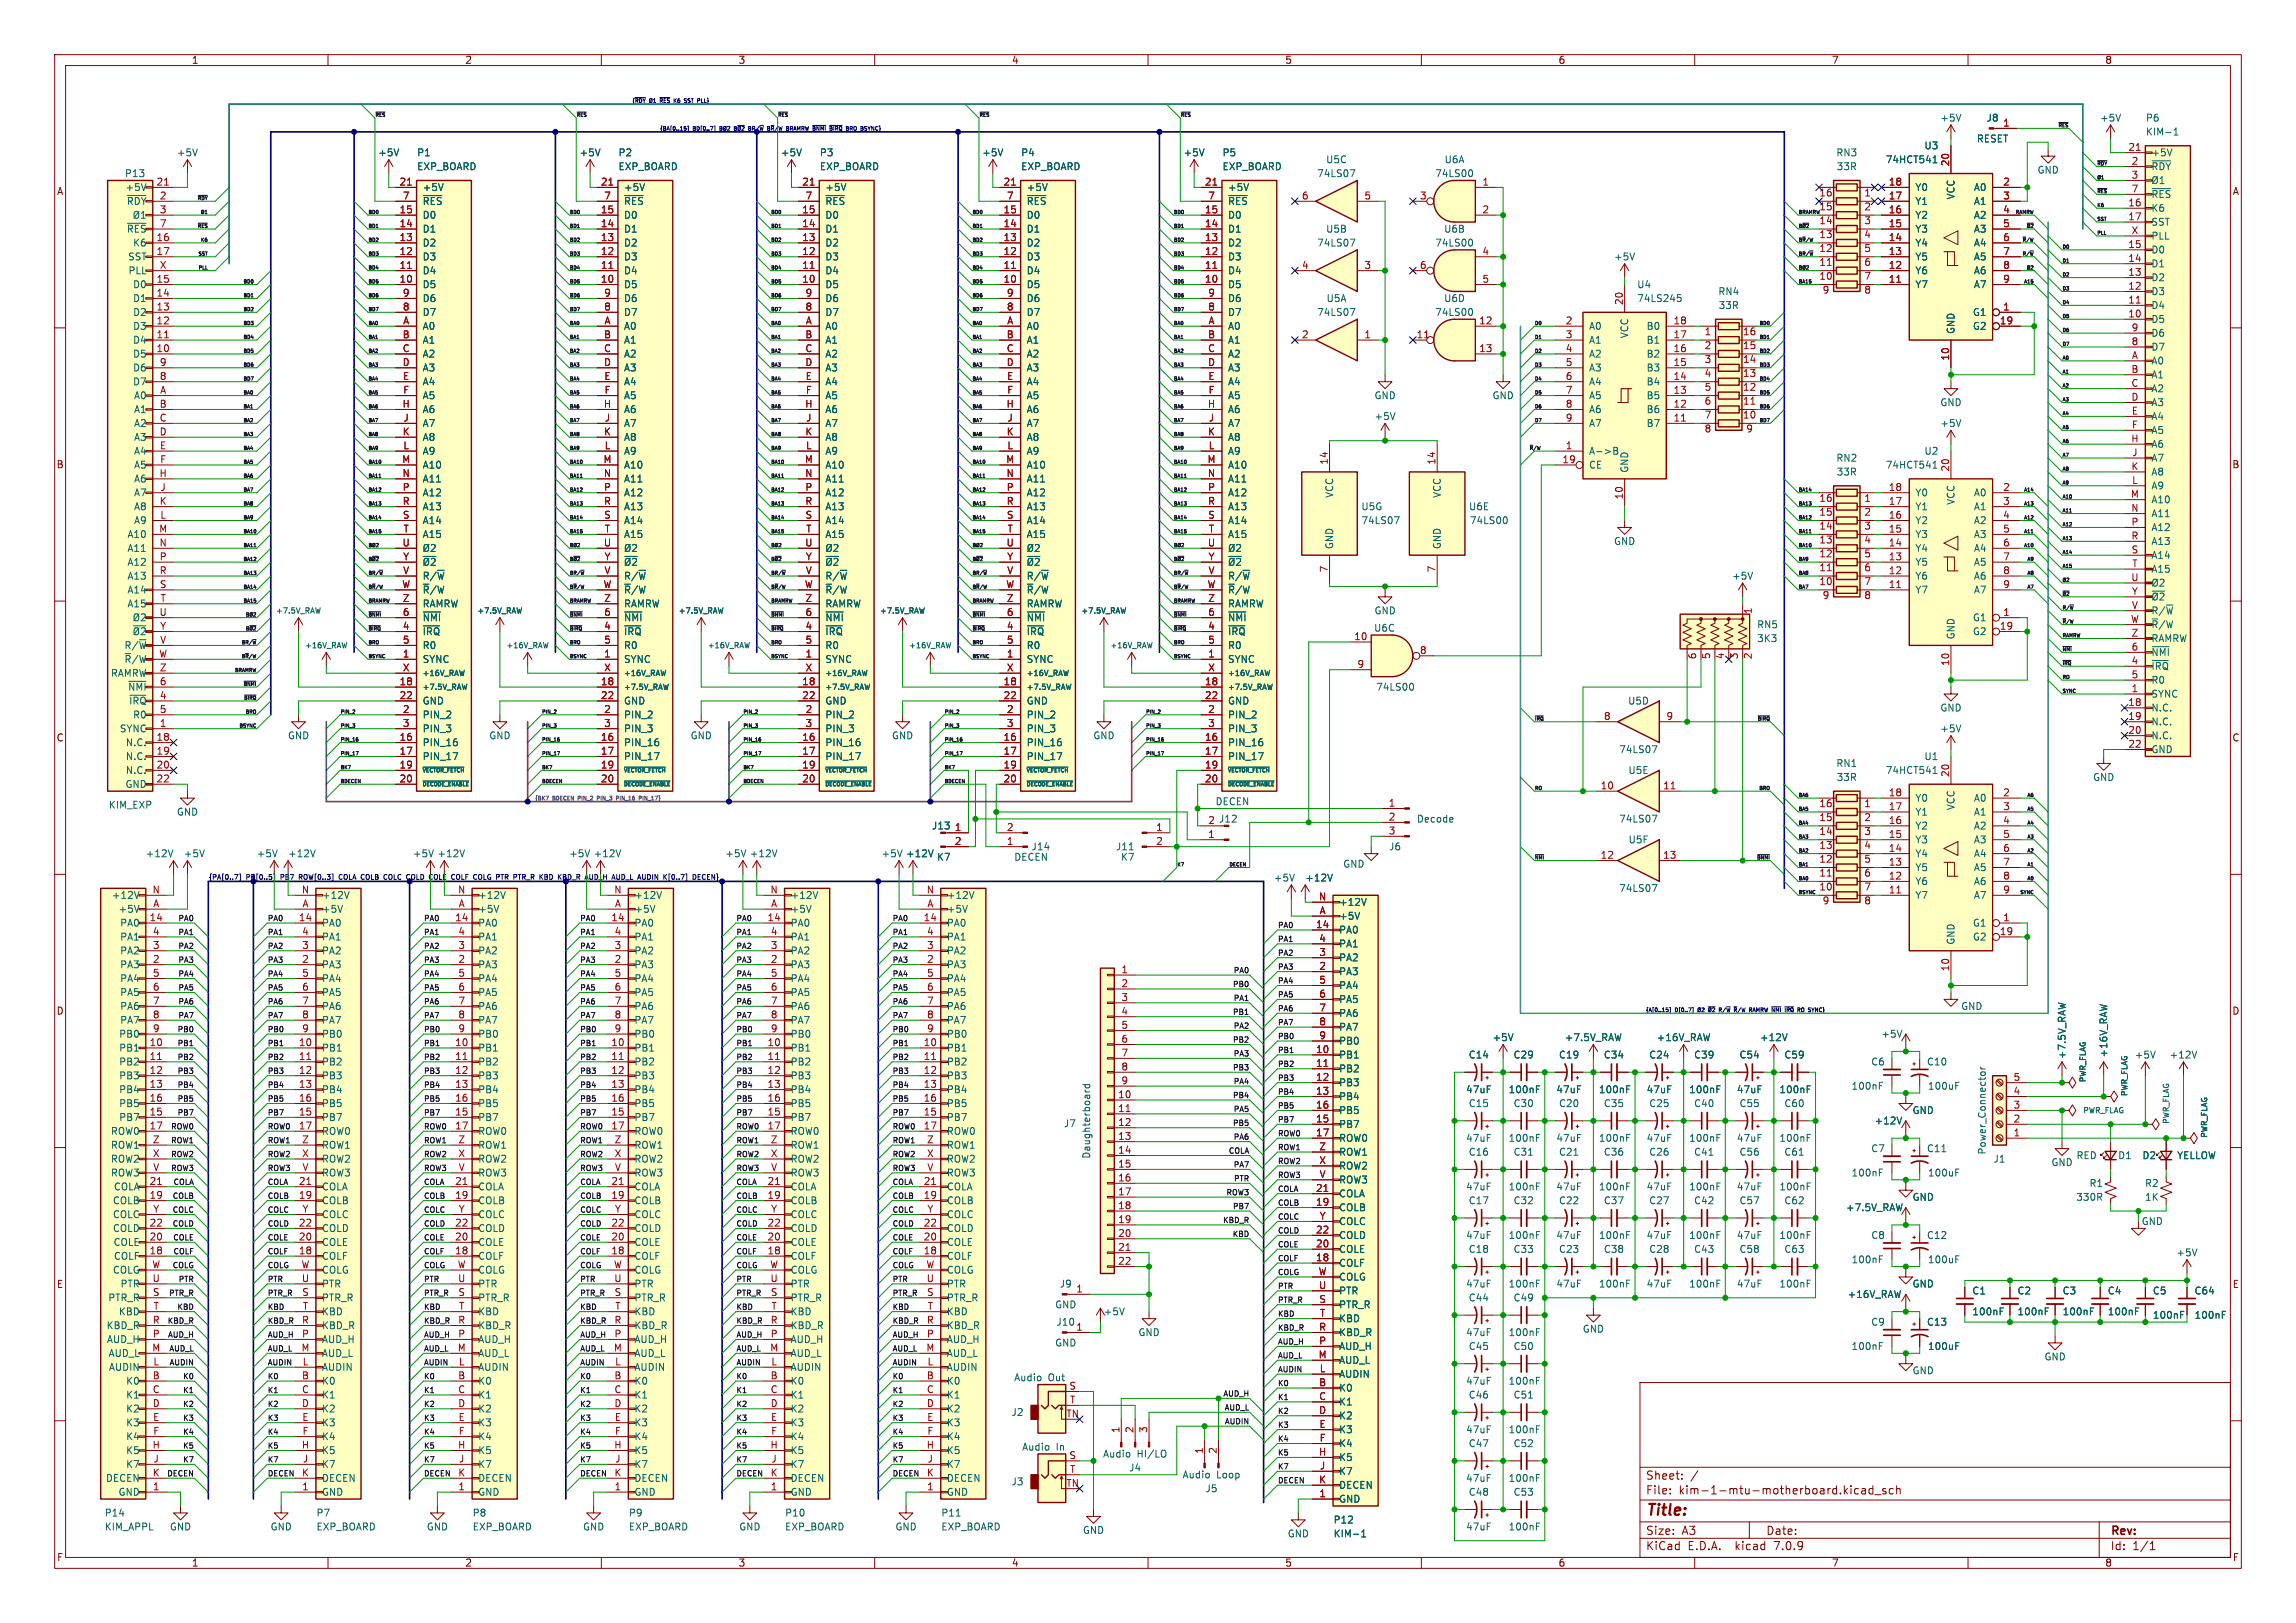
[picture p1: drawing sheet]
<svg xmlns="http://www.w3.org/2000/svg" width="420mm" height="297mm" viewBox="0 0 420 297" stroke-linecap="round" stroke-linejoin="round" font-family="sans-serif">
<defs><g id="words">
<text font-size="2.8" fill="#840000" x="301" y="277.9">Title:</text>
<g font-size="2.1" fill="#840000">
<text x="301" y="273.7">File:</text>
<text x="301" y="271">Sheet:</text>
<text x="307.1" y="273.7">kim-1-mtu-motherboard.kicad_sch</text>
<text x="301" y="281.1">Size:</text>
<text x="307.6" y="281.1">A3</text>
<text x="323" y="281.1">Date:</text>
<text x="386" y="281.3">Rev:</text>
<text x="301" y="283.9">KiCad</text>
<text x="308.7" y="283.9">E.D.A.</text>
<text x="317.6" y="283.9">kicad</text>
<text x="324.8" y="283.9">7.0.9</text>
<text x="386" y="283.9">Id:</text>
<text x="390.1" y="283.9">1/1</text>
</g>
<g font-size="1.8" fill="#840000">
<text x="35" y="11.9">1</text>
<text x="85" y="11.9">2</text>
<text x="135" y="11.9">3</text>
<text x="185" y="11.9">4</text>
<text x="235" y="11.9">5</text>
<text x="285" y="11.9">6</text>
<text x="335" y="11.9">7</text>
<text x="385" y="11.9">8</text>
<text x="10.3" y="35.9">A</text>
<text x="408.3" y="35.9">A</text>
<text x="10.3" y="85.9">B</text>
<text x="408.2" y="85.9">B</text>
<text x="10.3" y="135.9">C</text>
<text x="408.2" y="135.9">C</text>
<text x="10.3" y="185.9">D</text>
<text x="408.2" y="185.9">D</text>
<text x="10.3" y="235.9">E</text>
<text x="408.3" y="235.9">E</text>
<text x="10.3" y="285.9">F</text>
<text x="35" y="286.9">1</text>
<text x="85" y="286.9">2</text>
<text x="135" y="286.9">3</text>
<text x="185" y="286.9">4</text>
<text x="235" y="286.9">5</text>
<text x="285" y="286.9">6</text>
<text x="335" y="286.9">7</text>
<text x="385" y="286.9">8</text>
<text x="408.3" y="285.9">F</text>
</g>
<g font-size="1.8" fill="#006464">
<text x="354.8" y="22.5">+5V</text>
<text x="363.3" y="22.5">J8</text>
<text x="384" y="22.5">+5V</text>
<text x="392.4" y="22.5">P6</text>
<text x="32.3" y="28.8">+5V</text>
<text x="69.1" y="28.8">+5V</text>
<text x="76.2" y="28.8">P1</text>
<text x="105.9" y="28.8">+5V</text>
<text x="113" y="28.8">P2</text>
<text x="142.7" y="28.8">+5V</text>
<text x="149.9" y="28.8">P3</text>
<text x="179.6" y="28.8">+5V</text>
<text x="186.7" y="28.8">P4</text>
<text x="216.4" y="28.8">+5V</text>
<text x="223.5" y="28.8">P5</text>
<text x="335.8" y="28.8">RN3</text>
<text x="351.9" y="27.5">U3</text>
<text x="361.5" y="26.3">RESET</text>
<text x="392.4" y="25">KIM-1</text>
<text x="393.4" y="28.8">+5V</text>
<text x="22.8" y="32.6">P13</text>
<text x="22.9" y="35.2">+5V</text>
<text x="76.2" y="31.3">EXP_BOARD</text>
<text x="77.2" y="35.2">+5V</text>
<text x="113" y="31.3">EXP_BOARD</text>
<text x="114" y="35.2">+5V</text>
<text x="149.9" y="31.3">EXP_BOARD</text>
<text x="150.9" y="35.2">+5V</text>
<text x="186.7" y="31.3">EXP_BOARD</text>
<text x="187.7" y="35.2">+5V</text>
<text x="223.5" y="31.3">EXP_BOARD</text>
<text x="224.5" y="35.2">+5V</text>
<text x="240.8" y="32.6">74LS07</text>
<text x="242.5" y="30.1">U5C</text>
<text x="262.4" y="32.6">74LS00</text>
<text x="264.1" y="30.1">U6A</text>
<text x="335.9" y="31.3">33R</text>
<text x="344.8" y="30.1">74HCT541</text>
<text x="350.3" y="35.2">Y0</text>
<text x="361" y="35.2">A0</text>
<text x="372.6" y="32">GND</text>
<text x="393.4" y="31.3">~{RDY}</text>
<text x="23.1" y="37.7">~{RDY}</text>
<text x="77.2" y="40.2">D0</text>
<text x="77.2" y="37.7">~{RES}</text>
<text x="114" y="40.2">D0</text>
<text x="114" y="37.7">~{RES}</text>
<text x="150.9" y="40.2">D0</text>
<text x="150.9" y="37.7">~{RES}</text>
<text x="187.7" y="40.2">D0</text>
<text x="187.7" y="37.7">~{RES}</text>
<text x="224.5" y="40.2">D0</text>
<text x="224.5" y="37.7">~{RES}</text>
<text x="350.3" y="40.2">Y2</text>
<text x="350.3" y="37.7">Y1</text>
<text x="357.7" y="36.6" transform="rotate(-90 357.7 36.6)">VCC</text>
<text x="361" y="37.7">A1</text>
<text x="361" y="40.2">A2</text>
<text x="393.4" y="39">K6</text>
<text x="393.4" y="41.5">SST</text>
<text x="393.4" y="36.4">~{RES}</text>
<text x="23.1" y="42.8">~{RES}</text>
<text x="23.3" y="47.9">SST</text>
<text x="24.2" y="45.3">K6</text>
<text x="77.2" y="47.9">D3</text>
<text x="77.2" y="45.3">D2</text>
<text x="77.2" y="42.8">D1</text>
<text x="114" y="47.9">D3</text>
<text x="114" y="45.3">D2</text>
<text x="114" y="42.8">D1</text>
<text x="150.9" y="47.9">D3</text>
<text x="150.9" y="45.3">D2</text>
<text x="150.9" y="42.8">D1</text>
<text x="187.7" y="47.9">D3</text>
<text x="187.7" y="45.3">D2</text>
<text x="187.7" y="42.8">D1</text>
<text x="224.5" y="47.9">D3</text>
<text x="224.5" y="45.3">D2</text>
<text x="224.5" y="42.8">D1</text>
<text x="240.8" y="45.3">74LS07</text>
<text x="242.5" y="42.8">U5B</text>
<text x="262.4" y="45.3">74LS00</text>
<text x="264.1" y="42.8">U6B</text>
<text x="295.1" y="47.9">+5V</text>
<text x="350.3" y="47.9">Y5</text>
<text x="350.3" y="45.3">Y4</text>
<text x="350.3" y="42.8">Y3</text>
<text x="361" y="42.8">A3</text>
<text x="361" y="45.3">A4</text>
<text x="361" y="47.9">A5</text>
<text x="393.4" y="46.6">D0</text>
<text x="393.4" y="44">PLL</text>
<text x="23.4" y="50.4">PLL</text>
<text x="24.2" y="52.9">D0</text>
<text x="77.2" y="52.9">D5</text>
<text x="77.2" y="50.4">D4</text>
<text x="114" y="52.9">D5</text>
<text x="114" y="50.4">D4</text>
<text x="150.9" y="52.9">D5</text>
<text x="150.9" y="50.4">D4</text>
<text x="187.7" y="52.9">D5</text>
<text x="187.7" y="50.4">D4</text>
<text x="224.5" y="52.9">D5</text>
<text x="224.5" y="50.4">D4</text>
<text x="299.4" y="52.9">U4</text>
<text x="350.3" y="52.9">Y7</text>
<text x="350.3" y="50.4">Y6</text>
<text x="361" y="50.4">A6</text>
<text x="361" y="52.9">A7</text>
<text x="393.4" y="51.7">D2</text>
<text x="393.4" y="49.1">D1</text>
<text x="24.2" y="58">D2</text>
<text x="24.2" y="55.5">D1</text>
<text x="77.2" y="58">D7</text>
<text x="77.2" y="55.5">D6</text>
<text x="114" y="58">D7</text>
<text x="114" y="55.5">D6</text>
<text x="150.9" y="58">D7</text>
<text x="150.9" y="55.5">D6</text>
<text x="187.7" y="58">D7</text>
<text x="187.7" y="55.5">D6</text>
<text x="224.5" y="58">D7</text>
<text x="224.5" y="55.5">D6</text>
<text x="240.8" y="58">74LS07</text>
<text x="242.6" y="55.5">U5A</text>
<text x="262.4" y="58">74LS00</text>
<text x="264.1" y="55.5">U6D</text>
<text x="299.4" y="55.5">74LS245</text>
<text x="314.2" y="54.2">RN4</text>
<text x="314.3" y="56.7">33R</text>
<text x="360.8" y="58">G1</text>
<text x="393.4" y="59.3">D5</text>
<text x="393.4" y="56.7">D4</text>
<text x="393.4" y="54.2">D3</text>
<text x="24.2" y="65.6">D5</text>
<text x="24.2" y="63.1">D4</text>
<text x="24.2" y="60.6">D3</text>
<text x="77.2" y="60.6">A0</text>
<text x="77.2" y="63.1">A1</text>
<text x="77.2" y="65.6">A2</text>
<text x="114" y="60.6">A0</text>
<text x="114" y="63.1">A1</text>
<text x="114" y="65.6">A2</text>
<text x="150.9" y="60.6">A0</text>
<text x="150.9" y="63.1">A1</text>
<text x="150.9" y="65.6">A2</text>
<text x="187.7" y="60.6">A0</text>
<text x="187.7" y="63.1">A1</text>
<text x="187.7" y="65.6">A2</text>
<text x="224.5" y="60.6">A0</text>
<text x="224.5" y="63.1">A1</text>
<text x="224.5" y="65.6">A2</text>
<text x="290.6" y="60.6">A0</text>
<text x="290.6" y="63.1">A1</text>
<text x="290.6" y="65.6">A2</text>
<text x="298" y="62" transform="rotate(-90 298 62)">VCC</text>
<text x="301.1" y="65.6">B2</text>
<text x="301.1" y="63.1">B1</text>
<text x="301.1" y="60.6">B0</text>
<text x="357.7" y="61.2" transform="rotate(-90 357.7 61.2)">GND</text>
<text x="360.8" y="60.6">G2</text>
<text x="393.4" y="64.4">D7</text>
<text x="393.4" y="61.8">D6</text>
<text x="24.2" y="70.7">D7</text>
<text x="24.2" y="68.2">D6</text>
<text x="77.2" y="68.2">A3</text>
<text x="77.2" y="70.7">A4</text>
<text x="114" y="68.2">A3</text>
<text x="114" y="70.7">A4</text>
<text x="150.9" y="68.2">A3</text>
<text x="150.9" y="70.7">A4</text>
<text x="187.7" y="68.2">A3</text>
<text x="187.7" y="70.7">A4</text>
<text x="224.5" y="68.2">A3</text>
<text x="224.5" y="70.7">A4</text>
<text x="290.6" y="68.2">A3</text>
<text x="290.6" y="70.7">A4</text>
<text x="301.1" y="70.7">B4</text>
<text x="301.1" y="68.2">B3</text>
<text x="393.4" y="66.9">A0</text>
<text x="393.4" y="69.4">A1</text>
<text x="393.4" y="72">A2</text>
<text x="24.4" y="73.3">A0</text>
<text x="24.4" y="75.8">A1</text>
<text x="77.2" y="73.3">A5</text>
<text x="77.2" y="75.8">A6</text>
<text x="114" y="73.3">A5</text>
<text x="114" y="75.8">A6</text>
<text x="150.9" y="73.3">A5</text>
<text x="150.9" y="75.8">A6</text>
<text x="187.7" y="73.3">A5</text>
<text x="187.7" y="75.8">A6</text>
<text x="224.5" y="73.3">A5</text>
<text x="224.5" y="75.8">A6</text>
<text x="251.3" y="77.1">+5V</text>
<text x="251.3" y="73.3">GND</text>
<text x="272.9" y="73.3">GND</text>
<text x="290.6" y="73.3">A5</text>
<text x="290.6" y="75.8">A6</text>
<text x="301.1" y="75.8">B6</text>
<text x="301.1" y="73.3">B5</text>
<text x="354.8" y="74.5">GND</text>
<text x="393.4" y="74.5">A3</text>
<text x="393.4" y="77.1">A4</text>
<text x="24.4" y="78.3">A2</text>
<text x="24.4" y="80.9">A3</text>
<text x="24.4" y="83.4">A4</text>
<text x="77.2" y="78.3">A7</text>
<text x="77.2" y="80.9">A8</text>
<text x="77.2" y="83.4">A9</text>
<text x="114" y="78.3">A7</text>
<text x="114" y="80.9">A8</text>
<text x="114" y="83.4">A9</text>
<text x="150.9" y="78.3">A7</text>
<text x="150.9" y="80.9">A8</text>
<text x="150.9" y="83.4">A9</text>
<text x="187.7" y="78.3">A7</text>
<text x="187.7" y="80.9">A8</text>
<text x="187.7" y="83.4">A9</text>
<text x="224.5" y="78.3">A7</text>
<text x="224.5" y="80.9">A8</text>
<text x="224.5" y="83.4">A9</text>
<text x="290.6" y="83.4">A-&gt;B</text>
<text x="290.6" y="78.3">A7</text>
<text x="301.1" y="78.3">B7</text>
<text x="351.9" y="83.4">U2</text>
<text x="354.8" y="78.3">+5V</text>
<text x="393.4" y="79.6">A5</text>
<text x="393.4" y="82.1">A6</text>
<text x="24.4" y="86">A5</text>
<text x="24.4" y="88.5">A6</text>
<text x="77.2" y="86">A10</text>
<text x="77.2" y="88.5">A11</text>
<text x="114" y="86">A10</text>
<text x="114" y="88.5">A11</text>
<text x="150.9" y="86">A10</text>
<text x="150.9" y="88.5">A11</text>
<text x="187.7" y="86">A10</text>
<text x="187.7" y="88.5">A11</text>
<text x="224.5" y="86">A10</text>
<text x="224.5" y="88.5">A11</text>
<text x="290.6" y="86">CE</text>
<text x="298" y="86.6" transform="rotate(-90 298 86.6)">GND</text>
<text x="335.8" y="84.7">RN2</text>
<text x="335.9" y="87.2">33R</text>
<text x="344.8" y="86">74HCT541</text>
<text x="393.4" y="84.7">A7</text>
<text x="393.4" y="87.2">A8</text>
<text x="393.4" y="89.8">A9</text>
<text x="24.4" y="91">A7</text>
<text x="24.4" y="93.6">A8</text>
<text x="77.2" y="91">A12</text>
<text x="77.2" y="93.6">A13</text>
<text x="114" y="91">A12</text>
<text x="114" y="93.6">A13</text>
<text x="150.9" y="91">A12</text>
<text x="150.9" y="93.6">A13</text>
<text x="187.7" y="91">A12</text>
<text x="187.7" y="93.6">A13</text>
<text x="224.5" y="91">A12</text>
<text x="224.5" y="93.6">A13</text>
<text x="244.1" y="91.2" transform="rotate(-90 244.1 91.2)">VCC</text>
<text x="248.9" y="93.6">U5G</text>
<text x="263.8" y="91.2" transform="rotate(-90 263.8 91.2)">VCC</text>
<text x="268.6" y="93.6">U6E</text>
<text x="350.3" y="93.6">Y1</text>
<text x="350.3" y="91">Y0</text>
<text x="357.7" y="92.5" transform="rotate(-90 357.7 92.5)">VCC</text>
<text x="361" y="91">A0</text>
<text x="361" y="93.6">A1</text>
<text x="393.4" y="92.3">A10</text>
<text x="393.4" y="94.8">A11</text>
<text x="23.2" y="98.7">A10</text>
<text x="23.2" y="101.2">A11</text>
<text x="24.4" y="96.1">A9</text>
<text x="77.2" y="96.1">A14</text>
<text x="77.2" y="98.7">A15</text>
<text x="114" y="96.1">A14</text>
<text x="114" y="98.7">A15</text>
<text x="150.9" y="96.1">A14</text>
<text x="150.9" y="98.7">A15</text>
<text x="187.7" y="96.1">A14</text>
<text x="187.7" y="98.7">A15</text>
<text x="224.5" y="96.1">A14</text>
<text x="224.5" y="98.7">A15</text>
<text x="244.1" y="100.6" transform="rotate(-90 244.1 100.6)">GND</text>
<text x="248.9" y="96.1">74LS07</text>
<text x="263.8" y="100.6" transform="rotate(-90 263.8 100.6)">GND</text>
<text x="268.8" y="96.1">74LS00</text>
<text x="295.1" y="99.9">GND</text>
<text x="350.3" y="101.2">Y4</text>
<text x="350.3" y="98.7">Y3</text>
<text x="350.3" y="96.1">Y2</text>
<text x="361" y="96.1">A2</text>
<text x="361" y="98.7">A3</text>
<text x="361" y="101.2">A4</text>
<text x="393.4" y="97.4">A12</text>
<text x="393.4" y="99.9">A13</text>
<text x="23.2" y="103.7">A12</text>
<text x="23.2" y="106.3">A13</text>
<text x="77.2" y="106.3">R/~{W}</text>
<text x="114" y="106.3">R/~{W}</text>
<text x="150.9" y="106.3">R/~{W}</text>
<text x="187.7" y="106.3">R/~{W}</text>
<text x="224.5" y="106.3">R/~{W}</text>
<text x="316.7" y="106.3">+5V</text>
<text x="350.3" y="106.3">Y6</text>
<text x="350.3" y="103.7">Y5</text>
<text x="361" y="103.7">A5</text>
<text x="361" y="106.3">A6</text>
<text x="393.4" y="102.5">A14</text>
<text x="393.4" y="105">A15</text>
<text x="23.2" y="108.8">A14</text>
<text x="23.2" y="111.4">A15</text>
<text x="77.2" y="113.9">~{NMI}</text>
<text x="77.2" y="108.8">~{R}/W</text>
<text x="77.2" y="111.4">RAMRW</text>
<text x="114" y="113.9">~{NMI}</text>
<text x="114" y="108.8">~{R}/W</text>
<text x="114" y="111.4">RAMRW</text>
<text x="150.9" y="113.9">~{NMI}</text>
<text x="150.9" y="108.8">~{R}/W</text>
<text x="150.9" y="111.4">RAMRW</text>
<text x="187.7" y="113.9">~{NMI}</text>
<text x="187.7" y="108.8">~{R}/W</text>
<text x="187.7" y="111.4">RAMRW</text>
<text x="224.5" y="113.9">~{NMI}</text>
<text x="224.5" y="108.8">~{R}/W</text>
<text x="224.5" y="111.4">RAMRW</text>
<text x="251.3" y="112.6">GND</text>
<text x="350.3" y="108.8">Y7</text>
<text x="360.8" y="113.9">G1</text>
<text x="361" y="108.8">A7</text>
<text x="393.4" y="112.6">R/~{W}</text>
<text x="22.7" y="119">R/~{W}</text>
<text x="77.2" y="116.4">~{IRQ}</text>
<text x="77.2" y="119">R0</text>
<text x="114" y="116.4">~{IRQ}</text>
<text x="114" y="119">R0</text>
<text x="150.9" y="116.4">~{IRQ}</text>
<text x="150.9" y="119">R0</text>
<text x="187.7" y="116.4">~{IRQ}</text>
<text x="187.7" y="119">R0</text>
<text x="224.5" y="116.4">~{IRQ}</text>
<text x="224.5" y="119">R0</text>
<text x="251.2" y="115.8">U6C</text>
<text x="321.3" y="115.2">RN5</text>
<text x="321.3" y="117.7">3K3</text>
<text x="357.7" y="117.1" transform="rotate(-90 357.7 117.1)">GND</text>
<text x="360.8" y="116.4">G2</text>
<text x="393.4" y="115.2">~{R}/W</text>
<text x="393.4" y="117.7">RAMRW</text>
<text x="20.2" y="124.1">RAMRW</text>
<text x="22.7" y="121.5">~{R}/W</text>
<text x="77.2" y="121.5">SYNC</text>
<text x="114" y="121.5">SYNC</text>
<text x="150.9" y="121.5">SYNC</text>
<text x="187.7" y="121.5">SYNC</text>
<text x="224.5" y="121.5">SYNC</text>
<text x="393.4" y="122.8">~{IRQ}</text>
<text x="393.4" y="125.3">R0</text>
<text x="393.4" y="120.2">~{NMI}</text>
<text x="23.3" y="126.6">~{NMI}</text>
<text x="23.5" y="129.1">~{IRQ}</text>
<text x="24.2" y="131.7">R0</text>
<text x="77.2" y="131.7">PIN_2</text>
<text x="77.2" y="129.1">GND</text>
<text x="114" y="131.7">PIN_2</text>
<text x="114" y="129.1">GND</text>
<text x="150.9" y="131.7">PIN_2</text>
<text x="150.9" y="129.1">GND</text>
<text x="187.7" y="131.7">PIN_2</text>
<text x="187.7" y="129.1">GND</text>
<text x="224.5" y="131.7">PIN_2</text>
<text x="224.5" y="129.1">GND</text>
<text x="251.6" y="126.6">74LS00</text>
<text x="297.7" y="129.1">U5D</text>
<text x="354.8" y="130.4">GND</text>
<text x="393.4" y="127.9">SYNC</text>
<text x="393.4" y="130.4">N.C.</text>
<text x="21.8" y="134.2">SYNC</text>
<text x="22.9" y="136.8">N.C.</text>
<text x="52.6" y="135.5">GND</text>
<text x="77.2" y="136.8">PIN_16</text>
<text x="77.2" y="134.2">PIN_3</text>
<text x="89.4" y="135.5">GND</text>
<text x="114" y="136.8">PIN_16</text>
<text x="114" y="134.2">PIN_3</text>
<text x="126.2" y="135.5">GND</text>
<text x="150.9" y="136.8">PIN_16</text>
<text x="150.9" y="134.2">PIN_3</text>
<text x="163.1" y="135.5">GND</text>
<text x="187.7" y="136.8">PIN_16</text>
<text x="187.7" y="134.2">PIN_3</text>
<text x="199.9" y="135.5">GND</text>
<text x="224.5" y="136.8">PIN_16</text>
<text x="224.5" y="134.2">PIN_3</text>
<text x="354.8" y="134.2">+5V</text>
<text x="393.4" y="132.9">N.C.</text>
<text x="393.4" y="135.5">N.C.</text>
<text x="22.9" y="139.3">N.C.</text>
<text x="22.9" y="141.8">N.C.</text>
<text x="77.2" y="139.3">PIN_17</text>
<text x="114" y="139.3">PIN_17</text>
<text x="150.9" y="139.3">PIN_17</text>
<text x="187.7" y="139.3">PIN_17</text>
<text x="224.5" y="139.3">PIN_17</text>
<text x="296.1" y="138">74LS07</text>
<text x="297.8" y="141.8">U5E</text>
<text x="335.8" y="140.6">RN1</text>
<text x="335.9" y="143.1">33R</text>
<text x="344.8" y="141.8">74HCT541</text>
<text x="351.9" y="139.3">U1</text>
<text x="382.8" y="143.1">GND</text>
<text x="393.4" y="138">GND</text>
<text x="19.8" y="148.2">KIM_EXP</text>
<text x="22.9" y="144.4">GND</text>
<text x="32.3" y="149.5">GND</text>
<text x="222.3" y="147.5">DECEN</text>
<text x="350.3" y="149.5">Y1</text>
<text x="350.3" y="146.9">Y0</text>
<text x="357.7" y="148.4" transform="rotate(-90 357.7 148.4)">VCC</text>
<text x="361" y="146.9">A0</text>
<text x="361" y="149.5">A1</text>
<text x="170.4" y="152">J13</text>
<text x="188.6" y="155.8">J14</text>
<text x="204" y="155.8">J11</text>
<text x="220.9" y="150.9">2 J12</text>
<text x="254" y="155.8">J6</text>
<text x="259.1" y="150.7">Decode</text>
<text x="296.1" y="150.7">74LS07</text>
<text x="297.8" y="154.5">U5F</text>
<text x="350.3" y="154.5">Y3</text>
<text x="350.3" y="152">Y2</text>
<text x="361" y="152">A2</text>
<text x="361" y="154.5">A3</text>
<text x="26.6" y="157.1">+12V</text>
<text x="33.5" y="157.1">+5V</text>
<text x="46.9" y="157.1">+5V</text>
<text x="52.6" y="157.1">+12V</text>
<text x="75.4" y="157.1">+5V</text>
<text x="79.9" y="157.1">+12V</text>
<text x="104" y="157.1">+5V</text>
<text x="108.5" y="157.1">+12V</text>
<text x="132.6" y="157.1">+5V</text>
<text x="137.1" y="157.1">+12V</text>
<text x="161.2" y="157.1">+5V</text>
<text x="165.6" y="157.1">+12V</text>
<text x="171.3" y="157.7">K7</text>
<text x="185.4" y="157.7">DECEN</text>
<text x="205" y="157.7">K7</text>
<text x="232.9" y="161.5">+5V</text>
<text x="238.7" y="161.5">+12V</text>
<text x="245.6" y="159">GND</text>
<text x="350.3" y="159.6">Y5</text>
<text x="350.3" y="157.1">Y4</text>
<text x="361" y="157.1">A4</text>
<text x="361" y="159.6">A5</text>
<text x="20.4" y="164.7">+12V</text>
<text x="21.6" y="167.2">+5V</text>
<text x="58.8" y="167.2">+5V</text>
<text x="58.8" y="164.7">+12V</text>
<text x="87.4" y="167.2">+5V</text>
<text x="87.4" y="164.7">+12V</text>
<text x="116" y="167.2">+5V</text>
<text x="116" y="164.7">+12V</text>
<text x="144.5" y="167.2">+5V</text>
<text x="144.5" y="164.7">+12V</text>
<text x="173.1" y="167.2">+5V</text>
<text x="173.1" y="164.7">+12V</text>
<text x="244.9" y="166">+12V</text>
<text x="296.1" y="163.4">74LS07</text>
<text x="350.3" y="164.7">Y7</text>
<text x="350.3" y="162.2">Y6</text>
<text x="361" y="162.2">A6</text>
<text x="361" y="164.7">A7</text>
<text x="21.9" y="169.8">PA0</text>
<text x="21.9" y="172.3">PA1</text>
<text x="58.8" y="169.8">PA0</text>
<text x="58.8" y="172.3">PA1</text>
<text x="87.4" y="169.8">PA0</text>
<text x="87.4" y="172.3">PA1</text>
<text x="116" y="169.8">PA0</text>
<text x="116" y="172.3">PA1</text>
<text x="144.5" y="169.8">PA0</text>
<text x="144.5" y="172.3">PA1</text>
<text x="173.1" y="169.8">PA0</text>
<text x="173.1" y="172.3">PA1</text>
<text x="244.9" y="171">PA0</text>
<text x="244.9" y="173.6">PA1</text>
<text x="244.9" y="168.5">+5V</text>
<text x="357.7" y="173" transform="rotate(-90 357.7 173)">GND</text>
<text x="360.8" y="169.8">G1</text>
<text x="360.8" y="172.3">G2</text>
<text x="21.9" y="177.4">PA3</text>
<text x="21.9" y="174.9">PA2</text>
<text x="21.9" y="179.9">PA4</text>
<text x="58.8" y="177.4">PA3</text>
<text x="58.8" y="174.9">PA2</text>
<text x="58.8" y="179.9">PA4</text>
<text x="87.4" y="177.4">PA3</text>
<text x="87.4" y="174.9">PA2</text>
<text x="87.4" y="179.9">PA4</text>
<text x="116" y="177.4">PA3</text>
<text x="116" y="174.9">PA2</text>
<text x="116" y="179.9">PA4</text>
<text x="144.5" y="177.4">PA3</text>
<text x="144.5" y="174.9">PA2</text>
<text x="144.5" y="179.9">PA4</text>
<text x="173.1" y="177.4">PA3</text>
<text x="173.1" y="174.9">PA2</text>
<text x="173.1" y="179.9">PA4</text>
<text x="244.9" y="178.7">PA3</text>
<text x="244.9" y="176.1">PA2</text>
<text x="21.9" y="182.5">PA5</text>
<text x="21.9" y="185">PA6</text>
<text x="58.8" y="182.5">PA5</text>
<text x="58.8" y="185">PA6</text>
<text x="87.4" y="182.5">PA5</text>
<text x="87.4" y="185">PA6</text>
<text x="116" y="182.5">PA5</text>
<text x="116" y="185">PA6</text>
<text x="144.5" y="182.5">PA5</text>
<text x="144.5" y="185">PA6</text>
<text x="173.1" y="182.5">PA5</text>
<text x="173.1" y="185">PA6</text>
<text x="244.9" y="181.2">PA4</text>
<text x="244.9" y="183.7">PA5</text>
<text x="358.6" y="185">GND</text>
<text x="21.7" y="190.1">PB0</text>
<text x="21.9" y="187.6">PA7</text>
<text x="58.8" y="187.6">PA7</text>
<text x="58.8" y="190.1">PB0</text>
<text x="87.4" y="187.6">PA7</text>
<text x="87.4" y="190.1">PB0</text>
<text x="116" y="187.6">PA7</text>
<text x="116" y="190.1">PB0</text>
<text x="144.5" y="187.6">PA7</text>
<text x="144.5" y="190.1">PB0</text>
<text x="173.1" y="187.6">PA7</text>
<text x="173.1" y="190.1">PB0</text>
<text x="244.9" y="186.3">PA6</text>
<text x="244.9" y="188.8">PA7</text>
<text x="244.9" y="191.4">PB0</text>
<text x="272.9" y="190.7">+5V</text>
<text x="286.1" y="190.7">+7.5V_RAW</text>
<text x="302.9" y="190.7">+16V_RAW</text>
<text x="321.8" y="190.7">+12V</text>
<text x="344" y="190.1">+5V</text>
<text x="21.7" y="192.6">PB1</text>
<text x="21.7" y="195.2">PB2</text>
<text x="21.7" y="197.7">PB3</text>
<text x="58.8" y="192.6">PB1</text>
<text x="58.8" y="195.2">PB2</text>
<text x="58.8" y="197.7">PB3</text>
<text x="87.4" y="192.6">PB1</text>
<text x="87.4" y="195.2">PB2</text>
<text x="87.4" y="197.7">PB3</text>
<text x="116" y="192.6">PB1</text>
<text x="116" y="195.2">PB2</text>
<text x="116" y="197.7">PB3</text>
<text x="144.5" y="192.6">PB1</text>
<text x="144.5" y="195.2">PB2</text>
<text x="144.5" y="197.7">PB3</text>
<text x="173.1" y="192.6">PB1</text>
<text x="173.1" y="195.2">PB2</text>
<text x="173.1" y="197.7">PB3</text>
<text x="244.9" y="193.9">PB1</text>
<text x="244.9" y="196.4">PB2</text>
<text x="268.6" y="193.9">C14</text>
<text x="276.8" y="193.9">C29</text>
<text x="285.1" y="193.9">C19</text>
<text x="293.3" y="193.9">C34</text>
<text x="301.6" y="193.9">C24</text>
<text x="309.8" y="193.9">C39</text>
<text x="318.1" y="193.9">C54</text>
<text x="326.3" y="193.9">C59</text>
<text x="342.2" y="195.2">C6</text>
<text x="352.4" y="195.2">C10</text>
<text x="378.1" y="193.9" transform="rotate(-90 378.1 193.9)">+7.5V_RAW</text>
<text x="385.7" y="193.6" transform="rotate(-90 385.7 193.6)">+16V_RAW</text>
<text x="390.4" y="193.9">+5V</text>
<text x="396.8" y="193.9">+12V</text>
<text x="21.7" y="200.3">PB4</text>
<text x="21.7" y="202.8">PB5</text>
<text x="58.8" y="200.3">PB4</text>
<text x="58.8" y="202.8">PB5</text>
<text x="87.4" y="200.3">PB4</text>
<text x="87.4" y="202.8">PB5</text>
<text x="116" y="200.3">PB4</text>
<text x="116" y="202.8">PB5</text>
<text x="144.5" y="200.3">PB4</text>
<text x="144.5" y="202.8">PB5</text>
<text x="173.1" y="200.3">PB4</text>
<text x="173.1" y="202.8">PB5</text>
<text x="244.9" y="199">PB3</text>
<text x="244.9" y="201.5">PB4</text>
<text x="268.1" y="200.3">47uF</text>
<text x="268.6" y="202.8">C15</text>
<text x="275.9" y="200.3">100nF</text>
<text x="276.8" y="202.8">C30</text>
<text x="284.6" y="200.3">47uF</text>
<text x="285.1" y="202.8">C20</text>
<text x="292.4" y="200.3">100nF</text>
<text x="293.3" y="202.8">C35</text>
<text x="301.1" y="200.3">47uF</text>
<text x="301.6" y="202.8">C25</text>
<text x="308.9" y="200.3">100nF</text>
<text x="309.8" y="202.8">C40</text>
<text x="317.6" y="200.3">47uF</text>
<text x="318.1" y="202.8">C55</text>
<text x="325.4" y="200.3">100nF</text>
<text x="326.3" y="202.8">C60</text>
<text x="338.6" y="199.6">100nF</text>
<text x="352.6" y="199.6">100uF</text>
<text x="20.2" y="207.9">ROW0</text>
<text x="21.7" y="205.3">PB7</text>
<text x="58.8" y="205.3">PB7</text>
<text x="58.8" y="207.9">ROW0</text>
<text x="87.4" y="205.3">PB7</text>
<text x="87.4" y="207.9">ROW0</text>
<text x="116" y="205.3">PB7</text>
<text x="116" y="207.9">ROW0</text>
<text x="144.5" y="205.3">PB7</text>
<text x="144.5" y="207.9">ROW0</text>
<text x="173.1" y="205.3">PB7</text>
<text x="173.1" y="207.9">ROW0</text>
<text x="194.5" y="206.5">J7</text>
<text x="244.9" y="206.6">PB7</text>
<text x="244.9" y="204.1">PB5</text>
<text x="244.9" y="209.1">ROW0</text>
<text x="268.1" y="209.1">47uF</text>
<text x="275.9" y="209.1">100nF</text>
<text x="284.6" y="209.1">47uF</text>
<text x="292.4" y="209.1">100nF</text>
<text x="301.1" y="209.1">47uF</text>
<text x="308.9" y="209.1">100nF</text>
<text x="317.6" y="209.1">47uF</text>
<text x="325.4" y="209.1">100nF</text>
<text x="342.8" y="206">+12V</text>
<text x="349.8" y="204.1">GND</text>
<text x="20.2" y="215.5">ROW3</text>
<text x="20.2" y="213">ROW2</text>
<text x="20.2" y="210.4">ROW1</text>
<text x="58.8" y="215.5">ROW3</text>
<text x="58.8" y="213">ROW2</text>
<text x="58.8" y="210.4">ROW1</text>
<text x="87.4" y="215.5">ROW3</text>
<text x="87.4" y="213">ROW2</text>
<text x="87.4" y="210.4">ROW1</text>
<text x="116" y="215.5">ROW3</text>
<text x="116" y="213">ROW2</text>
<text x="116" y="210.4">ROW1</text>
<text x="144.5" y="215.5">ROW3</text>
<text x="144.5" y="213">ROW2</text>
<text x="144.5" y="210.4">ROW1</text>
<text x="173.1" y="215.5">ROW3</text>
<text x="173.1" y="213">ROW2</text>
<text x="173.1" y="210.4">ROW1</text>
<text x="199.6" y="212.1" transform="rotate(-90 199.6 212.1)">Daughterboard</text>
<text x="244.9" y="214.2">ROW2</text>
<text x="244.9" y="211.7">ROW1</text>
<text x="268.6" y="211.7">C16</text>
<text x="276.8" y="211.7">C31</text>
<text x="285.1" y="211.7">C21</text>
<text x="293.3" y="211.7">C36</text>
<text x="301.6" y="211.7">C26</text>
<text x="309.8" y="211.7">C41</text>
<text x="318.1" y="211.7">C56</text>
<text x="326.3" y="211.7">C61</text>
<text x="338.6" y="215.5">100nF</text>
<text x="342.2" y="211">C7</text>
<text x="352.4" y="211">C11</text>
<text x="352.6" y="215.5">100uF</text>
<text x="363.4" y="211.4" transform="rotate(-90 363.4 211.4)">Power_Connector</text>
<text x="364.6" y="213">J1</text>
<text x="375.2" y="213.6">GND</text>
<text x="379.7" y="212.3">RED</text>
<text x="387.4" y="212.3">D1</text>
<text x="391.8" y="212.3">D2</text>
<text x="398.2" y="212.3">YELLOW</text>
<text x="20.6" y="220.6">COLB</text>
<text x="20.7" y="218">COLA</text>
<text x="58.8" y="220.6">COLB</text>
<text x="58.8" y="218">COLA</text>
<text x="87.4" y="220.6">COLB</text>
<text x="87.4" y="218">COLA</text>
<text x="116" y="220.6">COLB</text>
<text x="116" y="218">COLA</text>
<text x="144.5" y="220.6">COLB</text>
<text x="144.5" y="218">COLA</text>
<text x="173.1" y="220.6">COLB</text>
<text x="173.1" y="218">COLA</text>
<text x="244.9" y="221.8">COLB</text>
<text x="244.9" y="219.3">COLA</text>
<text x="244.9" y="216.8">ROW3</text>
<text x="268.1" y="218">47uF</text>
<text x="268.6" y="220.6">C17</text>
<text x="275.9" y="218">100nF</text>
<text x="276.8" y="220.6">C32</text>
<text x="284.6" y="218">47uF</text>
<text x="285.1" y="220.6">C22</text>
<text x="292.4" y="218">100nF</text>
<text x="293.3" y="220.6">C37</text>
<text x="301.1" y="218">47uF</text>
<text x="301.6" y="220.6">C27</text>
<text x="308.9" y="218">100nF</text>
<text x="309.8" y="220.6">C42</text>
<text x="317.6" y="218">47uF</text>
<text x="318.1" y="220.6">C57</text>
<text x="325.4" y="218">100nF</text>
<text x="326.3" y="220.6">C62</text>
<text x="337.6" y="221.8">+7.5V_RAW</text>
<text x="349.8" y="219.9">GND</text>
<text x="379.7" y="219.9">330R</text>
<text x="382.1" y="217.4">R1</text>
<text x="392.3" y="217.4">R2</text>
<text x="392.3" y="219.9">1K</text>
<text x="20.6" y="225.7">COLD</text>
<text x="20.6" y="223.1">COLC</text>
<text x="58.8" y="225.7">COLD</text>
<text x="58.8" y="223.1">COLC</text>
<text x="87.4" y="225.7">COLD</text>
<text x="87.4" y="223.1">COLC</text>
<text x="116" y="225.7">COLD</text>
<text x="116" y="223.1">COLC</text>
<text x="144.5" y="225.7">COLD</text>
<text x="144.5" y="223.1">COLC</text>
<text x="173.1" y="225.7">COLD</text>
<text x="173.1" y="223.1">COLC</text>
<text x="244.9" y="226.9">COLD</text>
<text x="244.9" y="224.4">COLC</text>
<text x="268.1" y="226.9">47uF</text>
<text x="275.9" y="226.9">100nF</text>
<text x="284.6" y="226.9">47uF</text>
<text x="292.4" y="226.9">100nF</text>
<text x="301.1" y="226.9">47uF</text>
<text x="308.9" y="226.9">100nF</text>
<text x="317.6" y="226.9">47uF</text>
<text x="325.4" y="226.9">100nF</text>
<text x="342.2" y="226.9">C8</text>
<text x="352.4" y="226.9">C12</text>
<text x="391.7" y="224.4">GND</text>
<text x="20.6" y="233.3">COLG</text>
<text x="20.7" y="228.2">COLE</text>
<text x="20.7" y="230.7">COLF</text>
<text x="58.8" y="230.7">COLF</text>
<text x="58.8" y="228.2">COLE</text>
<text x="58.8" y="233.3">COLG</text>
<text x="87.4" y="230.7">COLF</text>
<text x="87.4" y="228.2">COLE</text>
<text x="87.4" y="233.3">COLG</text>
<text x="116" y="230.7">COLF</text>
<text x="116" y="228.2">COLE</text>
<text x="116" y="233.3">COLG</text>
<text x="144.5" y="230.7">COLF</text>
<text x="144.5" y="228.2">COLE</text>
<text x="144.5" y="233.3">COLG</text>
<text x="173.1" y="230.7">COLF</text>
<text x="173.1" y="228.2">COLE</text>
<text x="173.1" y="233.3">COLG</text>
<text x="244.9" y="232">COLF</text>
<text x="244.9" y="229.5">COLE</text>
<text x="268.6" y="229.5">C18</text>
<text x="276.8" y="229.5">C33</text>
<text x="285.1" y="229.5">C23</text>
<text x="293.3" y="229.5">C38</text>
<text x="301.6" y="229.5">C28</text>
<text x="309.8" y="229.5">C43</text>
<text x="318.1" y="229.5">C58</text>
<text x="326.3" y="229.5">C63</text>
<text x="338.6" y="231.4">100nF</text>
<text x="352.6" y="231.4">100uF</text>
<text x="398" y="230.1">+5V</text>
<text x="19.7" y="238.4">PTR_R</text>
<text x="21.9" y="235.8">PTR</text>
<text x="58.8" y="238.4">PTR_R</text>
<text x="58.8" y="235.8">PTR</text>
<text x="87.4" y="238.4">PTR_R</text>
<text x="87.4" y="235.8">PTR</text>
<text x="116" y="238.4">PTR_R</text>
<text x="116" y="235.8">PTR</text>
<text x="144.5" y="238.4">PTR_R</text>
<text x="144.5" y="235.8">PTR</text>
<text x="173.1" y="238.4">PTR_R</text>
<text x="173.1" y="235.8">PTR</text>
<text x="192.9" y="239.6">GND</text>
<text x="193.8" y="235.8">J9</text>
<text x="244.9" y="239.6">PTR_R</text>
<text x="244.9" y="237.1">PTR</text>
<text x="244.9" y="234.5">COLG</text>
<text x="268.1" y="235.8">47uF</text>
<text x="268.6" y="238.4">C44</text>
<text x="275.9" y="235.8">100nF</text>
<text x="276.8" y="238.4">C49</text>
<text x="284.6" y="235.8">47uF</text>
<text x="292.4" y="235.8">100nF</text>
<text x="301.1" y="235.8">47uF</text>
<text x="308.9" y="235.8">100nF</text>
<text x="317.6" y="235.8">47uF</text>
<text x="325.4" y="235.8">100nF</text>
<text x="337.9" y="237.7">+16V_RAW</text>
<text x="349.8" y="235.8">GND</text>
<text x="360.7" y="237.1">C1</text>
<text x="368.9" y="237.1">C2</text>
<text x="377.2" y="237.1">C3</text>
<text x="385.5" y="237.1">C4</text>
<text x="393.7" y="237.1">C5</text>
<text x="401.3" y="237.1">C64</text>
<text x="19.4" y="243.4">KBD_R</text>
<text x="19.5" y="246">AUD_H</text>
<text x="21.6" y="240.9">KBD</text>
<text x="58.8" y="246">AUD_H</text>
<text x="58.8" y="243.4">KBD_R</text>
<text x="58.8" y="240.9">KBD</text>
<text x="87.4" y="246">AUD_H</text>
<text x="87.4" y="243.4">KBD_R</text>
<text x="87.4" y="240.9">KBD</text>
<text x="116" y="246">AUD_H</text>
<text x="116" y="243.4">KBD_R</text>
<text x="116" y="240.9">KBD</text>
<text x="144.5" y="246">AUD_H</text>
<text x="144.5" y="243.4">KBD_R</text>
<text x="144.5" y="240.9">KBD</text>
<text x="173.1" y="246">AUD_H</text>
<text x="173.1" y="243.4">KBD_R</text>
<text x="173.1" y="240.9">KBD</text>
<text x="193.1" y="242.8">J10</text>
<text x="196.8" y="243.6">1</text>
<text x="201.8" y="240.9">+5V</text>
<text x="208.1" y="244.7">GND</text>
<text x="244.9" y="244.7">KBD_R</text>
<text x="244.9" y="242.2">KBD</text>
<text x="268.1" y="244.7">47uF</text>
<text x="275.9" y="244.7">100nF</text>
<text x="289.4" y="244.1">GND</text>
<text x="342.2" y="242.8">C9</text>
<text x="352.4" y="242.8">C13</text>
<text x="360.7" y="240.9">100nF</text>
<text x="368.9" y="240.9">100nF</text>
<text x="377.2" y="240.9">100nF</text>
<text x="385.5" y="240.9">100nF</text>
<text x="393.7" y="241.5">100nF</text>
<text x="401.3" y="241.5">100nF</text>
<text x="19.8" y="248.5">AUD_L</text>
<text x="19.8" y="251.1">AUDIN</text>
<text x="58.8" y="251.1">AUDIN</text>
<text x="58.8" y="248.5">AUD_L</text>
<text x="87.4" y="251.1">AUDIN</text>
<text x="87.4" y="248.5">AUD_L</text>
<text x="116" y="251.1">AUDIN</text>
<text x="116" y="248.5">AUD_L</text>
<text x="144.5" y="251.1">AUDIN</text>
<text x="144.5" y="248.5">AUD_L</text>
<text x="173.1" y="251.1">AUDIN</text>
<text x="173.1" y="248.5">AUD_L</text>
<text x="192.9" y="246.6">GND</text>
<text x="244.9" y="249.8">AUD_L</text>
<text x="244.9" y="247.2">AUD_H</text>
<text x="268.6" y="247.2">C45</text>
<text x="276.8" y="247.2">C50</text>
<text x="338.6" y="247.2">100nF</text>
<text x="349.8" y="251.7">GND</text>
<text x="352.6" y="247.2">100uF</text>
<text x="373.9" y="249.1">GND</text>
<text x="23" y="253.6">K0</text>
<text x="23" y="256.1">K1</text>
<text x="58.8" y="253.6">K0</text>
<text x="58.8" y="256.1">K1</text>
<text x="87.4" y="253.6">K0</text>
<text x="87.4" y="256.1">K1</text>
<text x="116" y="253.6">K0</text>
<text x="116" y="256.1">K1</text>
<text x="144.5" y="253.6">K0</text>
<text x="144.5" y="256.1">K1</text>
<text x="173.1" y="253.6">K0</text>
<text x="173.1" y="256.1">K1</text>
<text x="185.4" y="253">Audio</text>
<text x="191.7" y="253">Out</text>
<text x="244.9" y="254.9">K0</text>
<text x="244.9" y="257.4">K1</text>
<text x="244.9" y="252.3">AUDIN</text>
<text x="268.1" y="253.6">47uF</text>
<text x="268.6" y="256.1">C46</text>
<text x="275.9" y="253.6">100nF</text>
<text x="276.8" y="256.1">C51</text>
<text x="23" y="258.7">K2</text>
<text x="23" y="261.2">K3</text>
<text x="23" y="263.8">K4</text>
<text x="58.8" y="258.7">K2</text>
<text x="58.8" y="261.2">K3</text>
<text x="58.8" y="263.8">K4</text>
<text x="87.4" y="258.7">K2</text>
<text x="87.4" y="261.2">K3</text>
<text x="87.4" y="263.8">K4</text>
<text x="116" y="258.7">K2</text>
<text x="116" y="261.2">K3</text>
<text x="116" y="263.8">K4</text>
<text x="144.5" y="258.7">K2</text>
<text x="144.5" y="261.2">K3</text>
<text x="144.5" y="263.8">K4</text>
<text x="173.1" y="258.7">K2</text>
<text x="173.1" y="261.2">K3</text>
<text x="173.1" y="263.8">K4</text>
<text x="184.9" y="259.3">J2</text>
<text x="244.9" y="259.9">K2</text>
<text x="244.9" y="262.5">K3</text>
<text x="268.1" y="262.5">47uF</text>
<text x="275.9" y="262.5">100nF</text>
<text x="23" y="266.3">K5</text>
<text x="23" y="268.8">K7</text>
<text x="58.8" y="266.3">K5</text>
<text x="58.8" y="268.8">K7</text>
<text x="87.4" y="266.3">K5</text>
<text x="87.4" y="268.8">K7</text>
<text x="116" y="266.3">K5</text>
<text x="116" y="268.8">K7</text>
<text x="144.5" y="266.3">K5</text>
<text x="144.5" y="268.8">K7</text>
<text x="173.1" y="266.3">K5</text>
<text x="173.1" y="268.8">K7</text>
<text x="186.9" y="265.7">Audio</text>
<text x="193.2" y="265.7">In</text>
<text x="201.7" y="266.9">Audio</text>
<text x="206.5" y="269.5">J4</text>
<text x="208" y="266.9">HI/LO</text>
<text x="244.9" y="265">K4</text>
<text x="244.9" y="267.6">K5</text>
<text x="268.6" y="265">C47</text>
<text x="276.8" y="265">C52</text>
<text x="19.3" y="271.4">DECEN</text>
<text x="21.6" y="273.9">GND</text>
<text x="58.8" y="273.9">GND</text>
<text x="58.8" y="271.4">DECEN</text>
<text x="87.4" y="273.9">GND</text>
<text x="87.4" y="271.4">DECEN</text>
<text x="116" y="273.9">GND</text>
<text x="116" y="271.4">DECEN</text>
<text x="144.5" y="273.9">GND</text>
<text x="144.5" y="271.4">DECEN</text>
<text x="173.1" y="273.9">GND</text>
<text x="173.1" y="271.4">DECEN</text>
<text x="184.9" y="272">J3</text>
<text x="216.2" y="270.7">Audio</text>
<text x="220.4" y="273.3">J5</text>
<text x="222.5" y="270.7">Loop</text>
<text x="244.9" y="275.2">GND</text>
<text x="244.9" y="270.1">K7</text>
<text x="244.9" y="272.6">DECEN</text>
<text x="268.1" y="271.4">47uF</text>
<text x="268.6" y="273.9">C48</text>
<text x="275.9" y="271.4">100nF</text>
<text x="276.8" y="273.9">C53</text>
<text x="19.1" y="280.3">KIM_APPL</text>
<text x="19.1" y="277.7">P14</text>
<text x="31" y="280.3">GND</text>
<text x="49.4" y="280.3">GND</text>
<text x="57.8" y="277.7">P7</text>
<text x="57.8" y="280.3">EXP_BOARD</text>
<text x="78" y="280.3">GND</text>
<text x="86.4" y="277.7">P8</text>
<text x="86.4" y="280.3">EXP_BOARD</text>
<text x="106.5" y="280.3">GND</text>
<text x="114.9" y="277.7">P9</text>
<text x="114.9" y="280.3">EXP_BOARD</text>
<text x="135.1" y="280.3">GND</text>
<text x="143.5" y="277.7">P10</text>
<text x="143.5" y="280.3">EXP_BOARD</text>
<text x="163.7" y="280.3">GND</text>
<text x="172.1" y="277.7">P11</text>
<text x="172.1" y="280.3">EXP_BOARD</text>
<text x="198" y="280.9">GND</text>
<text x="235.5" y="281.5">GND</text>
<text x="243.8" y="281.5">KIM-1</text>
<text x="243.8" y="279">P12</text>
<text x="268.1" y="280.3">47uF</text>
<text x="275.9" y="280.3">100nF</text>
</g>
<g font-size="1.8" fill="#a90000">
<text x="366.3" y="23.2">1</text>
<text x="389.2" y="27.7">21</text>
<text x="28.5" y="34">21</text>
<text x="73" y="34">21</text>
<text x="109.8" y="34">21</text>
<text x="146.6" y="34">21</text>
<text x="183.5" y="34">21</text>
<text x="220.3" y="34">21</text>
<text x="271.1" y="34">1</text>
<text x="345.4" y="34">18</text>
<text x="356.6" y="30.5" transform="rotate(-90 356.6 30.5)">20</text>
<text x="366.3" y="34">2</text>
<text x="389.8" y="30.2">2</text>
<text x="389.8" y="32.8">3</text>
<text x="389.8" y="35.3">7</text>
<text x="29.1" y="36.6">2</text>
<text x="29.1" y="39.1">3</text>
<text x="29.1" y="41.7">7</text>
<text x="73" y="41.7">14</text>
<text x="73" y="39.1">15</text>
<text x="73.6" y="36.6">7</text>
<text x="109.8" y="41.7">14</text>
<text x="109.8" y="39.1">15</text>
<text x="110.4" y="36.6">7</text>
<text x="146.6" y="41.7">14</text>
<text x="146.6" y="39.1">15</text>
<text x="147.2" y="36.6">7</text>
<text x="183.5" y="41.7">14</text>
<text x="183.5" y="39.1">15</text>
<text x="184.1" y="36.6">7</text>
<text x="220.3" y="41.7">14</text>
<text x="220.3" y="39.1">15</text>
<text x="220.9" y="36.6">7</text>
<text x="238.1" y="36.6">6</text>
<text x="249.5" y="36.6">5</text>
<text x="259.6" y="36.6">3</text>
<text x="271.1" y="39.1">2</text>
<text x="332.7" y="41.4">14</text>
<text x="332.7" y="36.3">16</text>
<text x="340.9" y="36.3">1</text>
<text x="340.9" y="38.8">2</text>
<text x="340.9" y="41.4">3</text>
<text x="345.4" y="41.7">15</text>
<text x="345.4" y="39.1">16</text>
<text x="345.4" y="36.6">17</text>
<text x="366.3" y="36.6">3</text>
<text x="366.3" y="39.1">4</text>
<text x="366.3" y="41.7">5</text>
<text x="389.2" y="37.8">16</text>
<text x="389.2" y="40.4">17</text>
<text x="28.5" y="44.2">16</text>
<text x="28.5" y="46.7">17</text>
<text x="73" y="46.7">12</text>
<text x="73" y="44.2">13</text>
<text x="109.8" y="46.7">12</text>
<text x="109.8" y="44.2">13</text>
<text x="146.6" y="46.7">12</text>
<text x="146.6" y="44.2">13</text>
<text x="183.5" y="46.7">12</text>
<text x="183.5" y="44.2">13</text>
<text x="220.3" y="46.7">12</text>
<text x="220.3" y="44.2">13</text>
<text x="271.1" y="46.7">4</text>
<text x="332.7" y="46.4">12</text>
<text x="332.7" y="43.9">13</text>
<text x="340.9" y="43.9">4</text>
<text x="340.9" y="46.4">5</text>
<text x="345.4" y="46.7">13</text>
<text x="345.4" y="44.2">14</text>
<text x="366.3" y="44.2">6</text>
<text x="366.3" y="46.7">7</text>
<text x="389.2" y="45.5">15</text>
<text x="389.8" y="42.9">X</text>
<text x="28.5" y="51.8">15</text>
<text x="29.1" y="49.3">X</text>
<text x="73" y="51.8">10</text>
<text x="73" y="49.3">11</text>
<text x="109.8" y="51.8">10</text>
<text x="109.8" y="49.3">11</text>
<text x="146.6" y="51.8">10</text>
<text x="146.6" y="49.3">11</text>
<text x="183.5" y="51.8">10</text>
<text x="183.5" y="49.3">11</text>
<text x="220.3" y="51.8">10</text>
<text x="220.3" y="49.3">11</text>
<text x="238.1" y="49.3">4</text>
<text x="249.5" y="49.3">3</text>
<text x="259.6" y="49.3">6</text>
<text x="271.1" y="51.8">5</text>
<text x="332.7" y="51.5">10</text>
<text x="332.7" y="49">11</text>
<text x="340.9" y="49">6</text>
<text x="340.9" y="51.5">7</text>
<text x="345.4" y="51.8">11</text>
<text x="345.4" y="49.3">12</text>
<text x="366.3" y="49.3">8</text>
<text x="366.3" y="51.8">9</text>
<text x="389.2" y="53.1">12</text>
<text x="389.2" y="50.5">13</text>
<text x="389.2" y="48">14</text>
<text x="28.5" y="59.4">12</text>
<text x="28.5" y="56.9">13</text>
<text x="28.5" y="54.4">14</text>
<text x="73.6" y="56.9">8</text>
<text x="73.6" y="54.4">9</text>
<text x="73.6" y="59.4">A</text>
<text x="110.4" y="56.9">8</text>
<text x="110.4" y="54.4">9</text>
<text x="110.5" y="59.4">A</text>
<text x="147.2" y="56.9">8</text>
<text x="147.2" y="54.4">9</text>
<text x="147.3" y="59.4">A</text>
<text x="184.1" y="56.9">8</text>
<text x="184.1" y="54.4">9</text>
<text x="184.1" y="59.4">A</text>
<text x="220.9" y="56.9">8</text>
<text x="220.9" y="54.4">9</text>
<text x="221" y="59.4">A</text>
<text x="270.5" y="59.4">12</text>
<text x="286.3" y="59.4">2</text>
<text x="296.9" y="55.9" transform="rotate(-90 296.9 55.9)">20</text>
<text x="306" y="59.4">18</text>
<text x="333.3" y="54.1">9</text>
<text x="340.9" y="54.1">8</text>
<text x="365.7" y="59.4">19</text>
<text x="366.3" y="56.9">1</text>
<text x="389.2" y="58.2">10</text>
<text x="389.2" y="55.6">11</text>
<text x="28.5" y="64.5">10</text>
<text x="28.5" y="62">11</text>
<text x="73.6" y="62">B</text>
<text x="73.6" y="64.5">C</text>
<text x="110.4" y="62">B</text>
<text x="110.4" y="64.5">C</text>
<text x="147.2" y="62">B</text>
<text x="147.2" y="64.5">C</text>
<text x="184" y="62">B</text>
<text x="184" y="64.5">C</text>
<text x="220.9" y="62">B</text>
<text x="220.9" y="64.5">C</text>
<text x="238.1" y="62">2</text>
<text x="249.5" y="62">1</text>
<text x="259" y="62">11</text>
<text x="270.5" y="64.5">13</text>
<text x="286.3" y="62">3</text>
<text x="286.3" y="64.5">4</text>
<text x="306" y="64.5">16</text>
<text x="306" y="62">17</text>
<text x="311.7" y="61.7">1</text>
<text x="311.7" y="64.2">2</text>
<text x="318.7" y="64.2">15</text>
<text x="318.7" y="61.7">16</text>
<text x="389.8" y="63.2">8</text>
<text x="389.8" y="60.7">9</text>
<text x="389.9" y="65.8">A</text>
<text x="29.1" y="69.6">8</text>
<text x="29.1" y="67.1">9</text>
<text x="73.6" y="67.1">D</text>
<text x="73.6" y="69.6">E</text>
<text x="110.4" y="67.1">D</text>
<text x="110.4" y="69.6">E</text>
<text x="147.2" y="67.1">D</text>
<text x="147.3" y="69.6">E</text>
<text x="184" y="67.1">D</text>
<text x="184.1" y="69.6">E</text>
<text x="220.9" y="67.1">D</text>
<text x="220.9" y="69.6">E</text>
<text x="286.3" y="67.1">5</text>
<text x="286.3" y="69.6">6</text>
<text x="306" y="69.6">14</text>
<text x="306" y="67.1">15</text>
<text x="311.7" y="66.8">3</text>
<text x="311.7" y="69.3">4</text>
<text x="311.7" y="71.8">5</text>
<text x="318.7" y="71.8">12</text>
<text x="318.7" y="69.3">13</text>
<text x="318.7" y="66.8">14</text>
<text x="356.6" y="66.1" transform="rotate(-90 356.6 66.1)">10</text>
<text x="389.8" y="68.3">B</text>
<text x="389.8" y="70.9">C</text>
<text x="29.1" y="74.7">B</text>
<text x="29.1" y="77.2">C</text>
<text x="29.2" y="72.1">A</text>
<text x="73.5" y="74.7">H</text>
<text x="73.6" y="72.1">F</text>
<text x="73.7" y="77.2">J</text>
<text x="110.4" y="74.7">H</text>
<text x="110.5" y="72.1">F</text>
<text x="110.5" y="77.2">J</text>
<text x="147.2" y="74.7">H</text>
<text x="147.3" y="72.1">F</text>
<text x="147.4" y="77.2">J</text>
<text x="184" y="74.7">H</text>
<text x="184.1" y="72.1">F</text>
<text x="184.2" y="77.2">J</text>
<text x="220.8" y="74.7">H</text>
<text x="221" y="72.1">F</text>
<text x="221" y="77.2">J</text>
<text x="286.3" y="72.1">7</text>
<text x="286.3" y="74.7">8</text>
<text x="286.3" y="77.2">9</text>
<text x="306" y="77.2">11</text>
<text x="306" y="74.7">12</text>
<text x="306" y="72.1">13</text>
<text x="311.7" y="74.4">6</text>
<text x="311.7" y="76.9">7</text>
<text x="318.7" y="76.9">10</text>
<text x="318.7" y="74.4">11</text>
<text x="389.8" y="73.4">D</text>
<text x="389.8" y="75.9">E</text>
<text x="29.1" y="79.8">D</text>
<text x="29.2" y="82.3">E</text>
<text x="73.6" y="79.8">K</text>
<text x="73.7" y="82.3">L</text>
<text x="110.4" y="79.8">K</text>
<text x="110.5" y="82.3">L</text>
<text x="147.2" y="79.8">K</text>
<text x="147.3" y="82.3">L</text>
<text x="184" y="79.8">K</text>
<text x="184.2" y="82.3">L</text>
<text x="220.9" y="79.8">K</text>
<text x="221" y="82.3">L</text>
<text x="286.3" y="82.3">1</text>
<text x="311.7" y="79.5">8</text>
<text x="319.3" y="79.5">9</text>
<text x="389.8" y="81">H</text>
<text x="389.9" y="78.5">F</text>
<text x="389.9" y="83.6">J</text>
<text x="29.1" y="87.4">H</text>
<text x="29.2" y="84.8">F</text>
<text x="29.3" y="89.9">J</text>
<text x="73.5" y="84.8">M</text>
<text x="73.5" y="87.4">N</text>
<text x="73.6" y="89.9">P</text>
<text x="110.3" y="84.8">M</text>
<text x="110.4" y="87.4">N</text>
<text x="110.4" y="89.9">P</text>
<text x="147.1" y="84.8">M</text>
<text x="147.2" y="87.4">N</text>
<text x="147.2" y="89.9">P</text>
<text x="184" y="84.8">M</text>
<text x="184" y="87.4">N</text>
<text x="184" y="89.9">P</text>
<text x="220.8" y="84.8">M</text>
<text x="220.8" y="87.4">N</text>
<text x="220.9" y="89.9">P</text>
<text x="243" y="85.1" transform="rotate(-90 243 85.1)">14</text>
<text x="262.6" y="85.1" transform="rotate(-90 262.6 85.1)">14</text>
<text x="285.7" y="84.8">19</text>
<text x="345.4" y="89.9">18</text>
<text x="356.6" y="86.4" transform="rotate(-90 356.6 86.4)">20</text>
<text x="366.3" y="89.9">2</text>
<text x="389.8" y="86.1">K</text>
<text x="389.9" y="88.6">L</text>
<text x="29.1" y="92.5">K</text>
<text x="29.2" y="95">L</text>
<text x="73.6" y="92.5">R</text>
<text x="73.6" y="95">S</text>
<text x="110.4" y="92.5">R</text>
<text x="110.4" y="95">S</text>
<text x="147.2" y="92.5">R</text>
<text x="147.2" y="95">S</text>
<text x="184" y="92.5">R</text>
<text x="184.1" y="95">S</text>
<text x="220.9" y="92.5">R</text>
<text x="220.9" y="95">S</text>
<text x="296.9" y="91.5" transform="rotate(-90 296.9 91.5)">10</text>
<text x="332.7" y="94.7">15</text>
<text x="332.7" y="92.2">16</text>
<text x="340.9" y="92.2">1</text>
<text x="340.9" y="94.7">2</text>
<text x="345.4" y="95">16</text>
<text x="345.4" y="92.5">17</text>
<text x="366.3" y="92.5">3</text>
<text x="366.3" y="95">4</text>
<text x="389.7" y="91.2">M</text>
<text x="389.8" y="93.7">N</text>
<text x="29" y="97.5">M</text>
<text x="29.1" y="100.1">N</text>
<text x="73.5" y="100.1">U</text>
<text x="73.7" y="97.5">T</text>
<text x="110.4" y="100.1">U</text>
<text x="110.5" y="97.5">T</text>
<text x="147.2" y="100.1">U</text>
<text x="147.4" y="97.5">T</text>
<text x="184" y="100.1">U</text>
<text x="184.2" y="97.5">T</text>
<text x="220.8" y="100.1">U</text>
<text x="221" y="97.5">T</text>
<text x="332.7" y="99.8">13</text>
<text x="332.7" y="97.2">14</text>
<text x="340.9" y="97.2">3</text>
<text x="340.9" y="99.8">4</text>
<text x="345.4" y="100.1">14</text>
<text x="345.4" y="97.5">15</text>
<text x="366.3" y="97.5">5</text>
<text x="366.3" y="100.1">6</text>
<text x="389.8" y="96.3">P</text>
<text x="389.8" y="98.8">R</text>
<text x="389.8" y="101.3">S</text>
<text x="29.1" y="102.6">P</text>
<text x="29.1" y="105.2">R</text>
<text x="29.1" y="107.7">S</text>
<text x="73.5" y="107.7">W</text>
<text x="73.6" y="105.2">V</text>
<text x="73.6" y="102.6">Y</text>
<text x="110.3" y="107.7">W</text>
<text x="110.5" y="105.2">V</text>
<text x="110.5" y="102.6">Y</text>
<text x="147.1" y="107.7">W</text>
<text x="147.3" y="105.2">V</text>
<text x="147.3" y="102.6">Y</text>
<text x="184" y="107.7">W</text>
<text x="184.1" y="105.2">V</text>
<text x="184.1" y="102.6">Y</text>
<text x="220.8" y="107.7">W</text>
<text x="221" y="105.2">V</text>
<text x="221" y="102.6">Y</text>
<text x="243" y="104.8" transform="rotate(-90 243 104.8)">7</text>
<text x="262.6" y="104.8" transform="rotate(-90 262.6 104.8)">7</text>
<text x="332.7" y="107.4">10</text>
<text x="332.7" y="104.9">11</text>
<text x="332.7" y="102.3">12</text>
<text x="340.9" y="102.3">5</text>
<text x="340.9" y="104.9">6</text>
<text x="340.9" y="107.4">7</text>
<text x="345.4" y="107.7">11</text>
<text x="345.4" y="105.2">12</text>
<text x="345.4" y="102.6">13</text>
<text x="366.3" y="102.6">7</text>
<text x="366.3" y="105.2">8</text>
<text x="366.3" y="107.7">9</text>
<text x="389.8" y="106.4">U</text>
<text x="389.9" y="103.9">T</text>
<text x="29.1" y="112.8">U</text>
<text x="29.3" y="110.2">T</text>
<text x="73.6" y="112.8">6</text>
<text x="73.6" y="110.2">Z</text>
<text x="110.4" y="112.8">6</text>
<text x="110.4" y="110.2">Z</text>
<text x="147.2" y="112.8">6</text>
<text x="147.2" y="110.2">Z</text>
<text x="184.1" y="112.8">6</text>
<text x="184.1" y="110.2">Z</text>
<text x="220.9" y="112.8">6</text>
<text x="220.9" y="110.2">Z</text>
<text x="320.8" y="112.5" transform="rotate(-90 320.8 112.5)">1</text>
<text x="333.3" y="109.9">9</text>
<text x="340.9" y="109.9">8</text>
<text x="366.3" y="112.8">1</text>
<text x="389.9" y="111.5">V</text>
<text x="389.9" y="109">Y</text>
<text x="29.2" y="117.9">V</text>
<text x="29.2" y="115.3">Y</text>
<text x="73.6" y="115.3">4</text>
<text x="73.6" y="117.9">5</text>
<text x="110.4" y="115.3">4</text>
<text x="110.4" y="117.9">5</text>
<text x="147.2" y="115.3">4</text>
<text x="147.2" y="117.9">5</text>
<text x="184.1" y="115.3">4</text>
<text x="184.1" y="117.9">5</text>
<text x="220.9" y="115.3">4</text>
<text x="220.9" y="117.9">5</text>
<text x="247.6" y="117.2">10</text>
<text x="259.6" y="119.8">8</text>
<text x="365.7" y="115.3">19</text>
<text x="389.7" y="114">W</text>
<text x="389.8" y="119.1">6</text>
<text x="389.8" y="116.6">Z</text>
<text x="29" y="120.4">W</text>
<text x="29.1" y="125.5">6</text>
<text x="29.1" y="122.9">Z</text>
<text x="73" y="125.5">18</text>
<text x="73.6" y="120.4">1</text>
<text x="73.6" y="122.9">X</text>
<text x="109.8" y="125.5">18</text>
<text x="110.4" y="120.4">1</text>
<text x="110.4" y="122.9">X</text>
<text x="146.6" y="125.5">18</text>
<text x="147.2" y="120.4">1</text>
<text x="147.2" y="122.9">X</text>
<text x="183.5" y="125.5">18</text>
<text x="184.1" y="120.4">1</text>
<text x="184.1" y="122.9">X</text>
<text x="220.3" y="125.5">18</text>
<text x="220.9" y="120.4">1</text>
<text x="220.9" y="122.9">X</text>
<text x="248.2" y="122.3">9</text>
<text x="310.6" y="120.7" transform="rotate(-90 310.6 120.7)">6</text>
<text x="313.1" y="120.7" transform="rotate(-90 313.1 120.7)">5</text>
<text x="315.7" y="120.7" transform="rotate(-90 315.7 120.7)">4</text>
<text x="318.2" y="120.7" transform="rotate(-90 318.2 120.7)">3</text>
<text x="320.8" y="120.7" transform="rotate(-90 320.8 120.7)">2</text>
<text x="356.6" y="122" transform="rotate(-90 356.6 122)">10</text>
<text x="389.8" y="121.7">4</text>
<text x="389.8" y="124.2">5</text>
<text x="29.1" y="128">4</text>
<text x="29.1" y="130.6">5</text>
<text x="73" y="128">22</text>
<text x="73.6" y="130.6">2</text>
<text x="109.8" y="128">22</text>
<text x="110.4" y="130.6">2</text>
<text x="146.6" y="128">22</text>
<text x="147.2" y="130.6">2</text>
<text x="183.5" y="128">22</text>
<text x="184.1" y="130.6">2</text>
<text x="220.3" y="128">22</text>
<text x="220.9" y="130.6">2</text>
<text x="293.3" y="131.8">8</text>
<text x="304.7" y="131.8">9</text>
<text x="389.2" y="129.3">18</text>
<text x="389.2" y="131.8">19</text>
<text x="389.8" y="126.7">1</text>
<text x="28.5" y="135.6">18</text>
<text x="29.1" y="133.1">1</text>
<text x="73" y="135.6">16</text>
<text x="73.6" y="133.1">3</text>
<text x="109.8" y="135.6">16</text>
<text x="110.4" y="133.1">3</text>
<text x="146.6" y="135.6">16</text>
<text x="147.2" y="133.1">3</text>
<text x="183.5" y="135.6">16</text>
<text x="184.1" y="133.1">3</text>
<text x="220.3" y="135.6">16</text>
<text x="220.9" y="133.1">3</text>
<text x="389.2" y="134.4">20</text>
<text x="389.2" y="136.9">22</text>
<text x="28.5" y="138.2">19</text>
<text x="28.5" y="140.7">20</text>
<text x="28.5" y="143.3">22</text>
<text x="73" y="138.2">17</text>
<text x="73" y="140.7">19</text>
<text x="73" y="143.3">20</text>
<text x="109.8" y="138.2">17</text>
<text x="109.8" y="140.7">19</text>
<text x="109.8" y="143.3">20</text>
<text x="146.6" y="138.2">17</text>
<text x="146.6" y="140.7">19</text>
<text x="146.6" y="143.3">20</text>
<text x="183.5" y="138.2">17</text>
<text x="183.5" y="140.7">19</text>
<text x="183.5" y="143.3">20</text>
<text x="220.3" y="138.2">17</text>
<text x="220.3" y="140.7">19</text>
<text x="220.3" y="143.3">20</text>
<text x="356.6" y="142.3" transform="rotate(-90 356.6 142.3)">20</text>
<text x="253.9" y="147.7">1</text>
<text x="292.7" y="144.5">10</text>
<text x="304.1" y="144.5">11</text>
<text x="332.7" y="148">16</text>
<text x="340.9" y="148">1</text>
<text x="345.4" y="148.3">17</text>
<text x="345.4" y="145.8">18</text>
<text x="366.3" y="145.8">2</text>
<text x="366.3" y="148.3">3</text>
<text x="174.6" y="152.1">1</text>
<text x="174.6" y="154.7">2</text>
<text x="184.1" y="154.7">1</text>
<text x="184.1" y="152.1">2</text>
<text x="211.4" y="152.1">1</text>
<text x="211.4" y="154.7">2</text>
<text x="220.9" y="153.4">1</text>
<text x="253.9" y="150.2">2</text>
<text x="253.9" y="152.8">3</text>
<text x="332.7" y="155.7">13</text>
<text x="332.7" y="153.1">14</text>
<text x="332.7" y="150.6">15</text>
<text x="340.9" y="150.6">2</text>
<text x="340.9" y="153.1">3</text>
<text x="340.9" y="155.7">4</text>
<text x="345.4" y="156">14</text>
<text x="345.4" y="153.4">15</text>
<text x="345.4" y="150.9">16</text>
<text x="366.3" y="150.9">4</text>
<text x="366.3" y="153.4">5</text>
<text x="366.3" y="156">6</text>
<text x="292.7" y="157.2">12</text>
<text x="304.1" y="157.2">13</text>
<text x="332.7" y="160.7">11</text>
<text x="332.7" y="158.2">12</text>
<text x="340.9" y="158.2">5</text>
<text x="340.9" y="160.7">6</text>
<text x="345.4" y="161">12</text>
<text x="345.4" y="158.5">13</text>
<text x="366.3" y="158.5">7</text>
<text x="366.3" y="161">8</text>
<text x="27.8" y="163.6">N</text>
<text x="27.9" y="166.1">A</text>
<text x="55.1" y="163.6">N</text>
<text x="55.2" y="166.1">A</text>
<text x="83.7" y="163.6">N</text>
<text x="83.8" y="166.1">A</text>
<text x="112.3" y="163.6">N</text>
<text x="112.4" y="166.1">A</text>
<text x="140.8" y="163.6">N</text>
<text x="141" y="166.1">A</text>
<text x="169.4" y="163.6">N</text>
<text x="169.5" y="166.1">A</text>
<text x="241.2" y="164.8">N</text>
<text x="241.3" y="167.4">A</text>
<text x="332.7" y="163.3">10</text>
<text x="333.3" y="165.8">9</text>
<text x="340.9" y="163.3">7</text>
<text x="340.9" y="165.8">8</text>
<text x="345.4" y="163.6">11</text>
<text x="366.3" y="163.6">9</text>
<text x="27.3" y="168.7">14</text>
<text x="27.9" y="173.7">3</text>
<text x="27.9" y="171.2">4</text>
<text x="54.6" y="168.7">14</text>
<text x="55.2" y="173.7">3</text>
<text x="55.2" y="171.2">4</text>
<text x="83.1" y="168.7">14</text>
<text x="83.7" y="173.7">3</text>
<text x="83.7" y="171.2">4</text>
<text x="111.7" y="168.7">14</text>
<text x="112.3" y="173.7">3</text>
<text x="112.3" y="171.2">4</text>
<text x="140.3" y="168.7">14</text>
<text x="140.9" y="173.7">3</text>
<text x="140.9" y="171.2">4</text>
<text x="168.9" y="168.7">14</text>
<text x="169.5" y="173.7">3</text>
<text x="169.5" y="171.2">4</text>
<text x="240.6" y="169.9">14</text>
<text x="241.2" y="172.5">4</text>
<text x="365.7" y="171.2">19</text>
<text x="366.3" y="168.7">1</text>
<text x="27.9" y="176.3">2</text>
<text x="27.9" y="178.8">5</text>
<text x="55.2" y="176.3">2</text>
<text x="55.2" y="178.8">5</text>
<text x="83.7" y="176.3">2</text>
<text x="83.7" y="178.8">5</text>
<text x="112.3" y="176.3">2</text>
<text x="112.3" y="178.8">5</text>
<text x="140.9" y="176.3">2</text>
<text x="140.9" y="178.8">5</text>
<text x="169.5" y="176.3">2</text>
<text x="169.5" y="178.8">5</text>
<text x="205" y="178.2">1</text>
<text x="241.2" y="177.5">2</text>
<text x="241.2" y="175">3</text>
<text x="356.6" y="177.8" transform="rotate(-90 356.6 177.8)">10</text>
<text x="27.9" y="181.4">6</text>
<text x="27.9" y="183.9">7</text>
<text x="55.2" y="181.4">6</text>
<text x="55.2" y="183.9">7</text>
<text x="83.7" y="181.4">6</text>
<text x="83.7" y="183.9">7</text>
<text x="112.3" y="181.4">6</text>
<text x="112.3" y="183.9">7</text>
<text x="140.9" y="181.4">6</text>
<text x="140.9" y="183.9">7</text>
<text x="169.5" y="181.4">6</text>
<text x="169.5" y="183.9">7</text>
<text x="205" y="180.7">2</text>
<text x="205" y="183.3">3</text>
<text x="205" y="185.8">4</text>
<text x="241.2" y="180.1">5</text>
<text x="241.2" y="182.6">6</text>
<text x="241.2" y="185.2">7</text>
<text x="27.3" y="191.5">10</text>
<text x="27.9" y="186.4">8</text>
<text x="27.9" y="189">9</text>
<text x="54.6" y="191.5">10</text>
<text x="55.2" y="186.4">8</text>
<text x="55.2" y="189">9</text>
<text x="83.1" y="191.5">10</text>
<text x="83.7" y="186.4">8</text>
<text x="83.7" y="189">9</text>
<text x="111.7" y="191.5">10</text>
<text x="112.3" y="186.4">8</text>
<text x="112.3" y="189">9</text>
<text x="140.3" y="191.5">10</text>
<text x="140.9" y="186.4">8</text>
<text x="140.9" y="189">9</text>
<text x="168.9" y="191.5">10</text>
<text x="169.5" y="186.4">8</text>
<text x="169.5" y="189">9</text>
<text x="205" y="188.3">5</text>
<text x="205" y="190.9">6</text>
<text x="241.2" y="187.7">8</text>
<text x="241.2" y="190.2">9</text>
<text x="27.3" y="194.1">11</text>
<text x="27.3" y="196.6">12</text>
<text x="54.6" y="194.1">11</text>
<text x="54.6" y="196.6">12</text>
<text x="83.1" y="194.1">11</text>
<text x="83.1" y="196.6">12</text>
<text x="111.7" y="194.1">11</text>
<text x="111.7" y="196.6">12</text>
<text x="140.3" y="194.1">11</text>
<text x="140.3" y="196.6">12</text>
<text x="168.9" y="194.1">11</text>
<text x="168.9" y="196.6">12</text>
<text x="205" y="193.4">7</text>
<text x="205" y="196">8</text>
<text x="240.6" y="192.8">10</text>
<text x="240.6" y="195.3">11</text>
<text x="240.6" y="197.9">12</text>
<text x="368.2" y="197.9">5</text>
<text x="27.3" y="199.1">13</text>
<text x="27.3" y="201.7">16</text>
<text x="54.6" y="199.1">13</text>
<text x="54.6" y="201.7">16</text>
<text x="83.1" y="199.1">13</text>
<text x="83.1" y="201.7">16</text>
<text x="111.7" y="199.1">13</text>
<text x="111.7" y="201.7">16</text>
<text x="140.3" y="199.1">13</text>
<text x="140.3" y="201.7">16</text>
<text x="168.9" y="199.1">13</text>
<text x="168.9" y="201.7">16</text>
<text x="204.4" y="201">10</text>
<text x="204.4" y="203.6">11</text>
<text x="205" y="198.5">9</text>
<text x="240.6" y="200.4">13</text>
<text x="240.6" y="202.9">16</text>
<text x="368.2" y="202.9">3</text>
<text x="368.2" y="200.4">4</text>
<text x="27.3" y="204.2">15</text>
<text x="27.3" y="206.8">17</text>
<text x="27.9" y="209.3">Z</text>
<text x="54.6" y="204.2">15</text>
<text x="54.6" y="206.8">17</text>
<text x="55.2" y="209.3">Z</text>
<text x="83.1" y="204.2">15</text>
<text x="83.1" y="206.8">17</text>
<text x="83.7" y="209.3">Z</text>
<text x="111.7" y="204.2">15</text>
<text x="111.7" y="206.8">17</text>
<text x="112.3" y="209.3">Z</text>
<text x="140.3" y="204.2">15</text>
<text x="140.3" y="206.8">17</text>
<text x="140.9" y="209.3">Z</text>
<text x="168.9" y="204.2">15</text>
<text x="168.9" y="206.8">17</text>
<text x="169.5" y="209.3">Z</text>
<text x="204.4" y="206.1">12</text>
<text x="204.4" y="208.7">13</text>
<text x="240.6" y="205.5">15</text>
<text x="240.6" y="208">17</text>
<text x="368.2" y="208">1</text>
<text x="368.2" y="205.5">2</text>
<text x="27.9" y="211.8">X</text>
<text x="27.9" y="214.4">V</text>
<text x="55.2" y="211.8">X</text>
<text x="55.2" y="214.4">V</text>
<text x="83.7" y="211.8">X</text>
<text x="83.8" y="214.4">V</text>
<text x="112.3" y="211.8">X</text>
<text x="112.4" y="214.4">V</text>
<text x="140.9" y="211.8">X</text>
<text x="141" y="214.4">V</text>
<text x="169.5" y="211.8">X</text>
<text x="169.5" y="214.4">V</text>
<text x="204.4" y="211.2">14</text>
<text x="204.4" y="213.7">15</text>
<text x="241.2" y="213.1">X</text>
<text x="241.2" y="210.6">Z</text>
<text x="241.3" y="215.6">V</text>
<text x="27.3" y="219.5">19</text>
<text x="27.3" y="216.9">21</text>
<text x="27.9" y="222">Y</text>
<text x="54.6" y="219.5">19</text>
<text x="54.6" y="216.9">21</text>
<text x="55.2" y="222">Y</text>
<text x="83.1" y="219.5">19</text>
<text x="83.1" y="216.9">21</text>
<text x="83.8" y="222">Y</text>
<text x="111.7" y="219.5">19</text>
<text x="111.7" y="216.9">21</text>
<text x="112.4" y="222">Y</text>
<text x="140.3" y="219.5">19</text>
<text x="140.3" y="216.9">21</text>
<text x="141" y="222">Y</text>
<text x="168.9" y="219.5">19</text>
<text x="168.9" y="216.9">21</text>
<text x="169.5" y="222">Y</text>
<text x="204.4" y="216.3">16</text>
<text x="204.4" y="218.8">17</text>
<text x="204.4" y="221.4">18</text>
<text x="240.6" y="220.7">19</text>
<text x="240.6" y="218.2">21</text>
<text x="27.3" y="227.1">20</text>
<text x="27.3" y="224.5">22</text>
<text x="54.6" y="227.1">20</text>
<text x="54.6" y="224.5">22</text>
<text x="83.1" y="227.1">20</text>
<text x="83.1" y="224.5">22</text>
<text x="111.7" y="227.1">20</text>
<text x="111.7" y="224.5">22</text>
<text x="140.3" y="227.1">20</text>
<text x="140.3" y="224.5">22</text>
<text x="168.9" y="227.1">20</text>
<text x="168.9" y="224.5">22</text>
<text x="204.4" y="223.9">19</text>
<text x="204.4" y="226.4">20</text>
<text x="240.6" y="225.8">22</text>
<text x="241.3" y="223.3">Y</text>
<text x="27.3" y="229.6">18</text>
<text x="27.7" y="232.2">W</text>
<text x="54.6" y="229.6">18</text>
<text x="55.1" y="232.2">W</text>
<text x="83.1" y="229.6">18</text>
<text x="83.6" y="232.2">W</text>
<text x="111.7" y="229.6">18</text>
<text x="112.2" y="232.2">W</text>
<text x="140.3" y="229.6">18</text>
<text x="140.8" y="232.2">W</text>
<text x="168.9" y="229.6">18</text>
<text x="169.4" y="232.2">W</text>
<text x="204.4" y="229">21</text>
<text x="204.4" y="231.5">22</text>
<text x="240.6" y="230.9">18</text>
<text x="240.6" y="228.3">20</text>
<text x="241.1" y="233.4">W</text>
<text x="27.8" y="234.7">U</text>
<text x="27.9" y="237.2">S</text>
<text x="28" y="239.8">T</text>
<text x="55.1" y="234.7">U</text>
<text x="55.2" y="237.2">S</text>
<text x="55.3" y="239.8">T</text>
<text x="83.7" y="234.7">U</text>
<text x="83.7" y="237.2">S</text>
<text x="83.9" y="239.8">T</text>
<text x="112.3" y="234.7">U</text>
<text x="112.3" y="237.2">S</text>
<text x="112.4" y="239.8">T</text>
<text x="140.8" y="234.7">U</text>
<text x="140.9" y="237.2">S</text>
<text x="141" y="239.8">T</text>
<text x="169.4" y="234.7">U</text>
<text x="169.5" y="237.2">S</text>
<text x="169.6" y="239.8">T</text>
<text x="196.8" y="236.6">1</text>
<text x="241.2" y="236">U</text>
<text x="241.2" y="238.5">S</text>
<text x="27.8" y="244.9">P</text>
<text x="27.8" y="242.3">R</text>
<text x="55.1" y="244.9">P</text>
<text x="55.1" y="242.3">R</text>
<text x="83.7" y="244.9">P</text>
<text x="83.7" y="242.3">R</text>
<text x="112.3" y="244.9">P</text>
<text x="112.3" y="242.3">R</text>
<text x="140.9" y="244.9">P</text>
<text x="140.9" y="242.3">R</text>
<text x="169.4" y="244.9">P</text>
<text x="169.4" y="242.3">R</text>
<text x="241.2" y="243.6">R</text>
<text x="241.3" y="241">T</text>
<text x="27.7" y="247.4">M</text>
<text x="28" y="249.9">L</text>
<text x="55.1" y="247.4">M</text>
<text x="55.3" y="249.9">L</text>
<text x="83.6" y="247.4">M</text>
<text x="83.8" y="249.9">L</text>
<text x="112.2" y="247.4">M</text>
<text x="112.4" y="249.9">L</text>
<text x="140.8" y="247.4">M</text>
<text x="141" y="249.9">L</text>
<text x="169.4" y="247.4">M</text>
<text x="169.6" y="249.9">L</text>
<text x="241.1" y="248.7">M</text>
<text x="241.2" y="246.1">P</text>
<text x="241.3" y="251.2">L</text>
<text x="27.8" y="252.5">B</text>
<text x="27.8" y="255">C</text>
<text x="27.8" y="257.6">D</text>
<text x="55.1" y="252.5">B</text>
<text x="55.1" y="255">C</text>
<text x="55.1" y="257.6">D</text>
<text x="83.7" y="252.5">B</text>
<text x="83.7" y="255">C</text>
<text x="83.7" y="257.6">D</text>
<text x="112.3" y="252.5">B</text>
<text x="112.3" y="255">C</text>
<text x="112.3" y="257.6">D</text>
<text x="140.9" y="252.5">B</text>
<text x="140.9" y="255">C</text>
<text x="140.9" y="257.6">D</text>
<text x="169.4" y="252.5">B</text>
<text x="169.4" y="255">C</text>
<text x="169.4" y="257.6">D</text>
<text x="195.5" y="254.4">S</text>
<text x="195.6" y="256.9">T</text>
<text x="241.2" y="253.7">B</text>
<text x="241.2" y="256.3">C</text>
<text x="27.9" y="260.1">E</text>
<text x="27.9" y="262.6">F</text>
<text x="55.2" y="260.1">E</text>
<text x="55.2" y="262.6">F</text>
<text x="83.8" y="260.1">E</text>
<text x="83.8" y="262.6">F</text>
<text x="112.4" y="260.1">E</text>
<text x="112.4" y="262.6">F</text>
<text x="140.9" y="260.1">E</text>
<text x="141" y="262.6">F</text>
<text x="169.5" y="260.1">E</text>
<text x="169.5" y="262.6">F</text>
<text x="195" y="259.5">TN</text>
<text x="204.9" y="262.3" transform="rotate(-90 204.9 262.3)">1</text>
<text x="207.4" y="262.3" transform="rotate(-90 207.4 262.3)">2</text>
<text x="209.9" y="262.3" transform="rotate(-90 209.9 262.3)">3</text>
<text x="241.2" y="258.8">D</text>
<text x="241.3" y="261.4">E</text>
<text x="241.3" y="263.9">F</text>
<text x="27.8" y="265.2">H</text>
<text x="28" y="267.7">J</text>
<text x="55.1" y="265.2">H</text>
<text x="55.3" y="267.7">J</text>
<text x="83.7" y="265.2">H</text>
<text x="83.9" y="267.7">J</text>
<text x="112.3" y="265.2">H</text>
<text x="112.4" y="267.7">J</text>
<text x="140.8" y="265.2">H</text>
<text x="141" y="267.7">J</text>
<text x="169.4" y="265.2">H</text>
<text x="169.6" y="267.7">J</text>
<text x="195.5" y="267.1">S</text>
<text x="195.6" y="269.6">T</text>
<text x="220.1" y="266.1" transform="rotate(-90 220.1 266.1)">1</text>
<text x="222.6" y="266.1" transform="rotate(-90 222.6 266.1)">2</text>
<text x="241.2" y="266.4">H</text>
<text x="241.3" y="269">J</text>
<text x="27.8" y="270.3">K</text>
<text x="27.9" y="272.8">1</text>
<text x="55.1" y="270.3">K</text>
<text x="55.2" y="272.8">1</text>
<text x="83.7" y="270.3">K</text>
<text x="83.7" y="272.8">1</text>
<text x="112.3" y="270.3">K</text>
<text x="112.3" y="272.8">1</text>
<text x="140.9" y="270.3">K</text>
<text x="140.9" y="272.8">1</text>
<text x="169.4" y="270.3">K</text>
<text x="169.5" y="272.8">1</text>
<text x="195" y="272.2">TN</text>
<text x="241.2" y="271.5">K</text>
<text x="241.2" y="274.1">1</text>
</g>
<text font-size="1.8" fill="#0f0f0f" x="332.7" y="38.8">15</text>
<g font-size="1.4" fill="#006464">
<text x="50.4" y="112.5">+7.5V_RAW</text>
<text x="87.2" y="112.5">+7.5V_RAW</text>
<text x="124" y="112.5">+7.5V_RAW</text>
<text x="160.9" y="112.5">+7.5V_RAW</text>
<text x="197.7" y="112.5">+7.5V_RAW</text>
<text x="55.7" y="118.8">+16V_RAW</text>
<text x="92.5" y="118.8">+16V_RAW</text>
<text x="129.3" y="118.8">+16V_RAW</text>
<text x="166.2" y="118.8">+16V_RAW</text>
<text x="203" y="118.8">+16V_RAW</text>
<text x="77.2" y="123.9">+16V_RAW</text>
<text x="114" y="123.9">+16V_RAW</text>
<text x="150.9" y="123.9">+16V_RAW</text>
<text x="187.7" y="123.9">+16V_RAW</text>
<text x="224.5" y="123.9">+16V_RAW</text>
<text x="77.2" y="126.5">+7.5V_RAW</text>
<text x="114" y="126.5">+7.5V_RAW</text>
<text x="150.9" y="126.5">+7.5V_RAW</text>
<text x="187.7" y="126.5">+7.5V_RAW</text>
<text x="224.5" y="126.5">+7.5V_RAW</text>
<text x="381" y="203.9">PWR_FLAG</text>
<text x="381.7" y="198.2" transform="rotate(-90 381.7 198.2)">PWR_FLAG</text>
<text x="389.3" y="200.7" transform="rotate(-90 389.3 200.7)">PWR_FLAG</text>
<text x="397" y="205.8" transform="rotate(-90 397 205.8)">PWR_FLAG</text>
<text x="404" y="208.3" transform="rotate(-90 404 208.3)">PWR_FLAG</text>
</g>
<g font-size="1.4" fill="#0f0f0f">
<text x="32.5" y="171.2">PA1</text>
<text x="32.5" y="173.7">PA2</text>
<text x="32.5" y="168.6">PA0</text>
<text x="48.9" y="173.7">PA2</text>
<text x="48.9" y="171.2">PA1</text>
<text x="48.9" y="168.6">PA0</text>
<text x="77.5" y="168.6">PA0</text>
<text x="77.5" y="171.2">PA1</text>
<text x="77.5" y="173.7">PA2</text>
<text x="106" y="173.7">PA2</text>
<text x="106" y="171.2">PA1</text>
<text x="106" y="168.6">PA0</text>
<text x="134.6" y="171.2">PA1</text>
<text x="134.6" y="173.7">PA2</text>
<text x="134.6" y="168.6">PA0</text>
<text x="163.2" y="173.7">PA2</text>
<text x="163.2" y="168.6">PA0</text>
<text x="163.2" y="171.2">PA1</text>
<text x="233.7" y="169.9">PA0</text>
<text x="233.7" y="172.4">PA1</text>
<text x="32.5" y="176.3">PA3</text>
<text x="32.5" y="178.8">PA4</text>
<text x="48.9" y="176.3">PA3</text>
<text x="48.9" y="178.8">PA4</text>
<text x="77.5" y="178.8">PA4</text>
<text x="77.5" y="176.3">PA3</text>
<text x="106" y="178.8">PA4</text>
<text x="106" y="176.3">PA3</text>
<text x="134.6" y="176.3">PA3</text>
<text x="134.6" y="178.8">PA4</text>
<text x="163.2" y="178.8">PA4</text>
<text x="163.2" y="176.3">PA3</text>
<text x="225.5" y="178.2">PA0</text>
<text x="233.7" y="177.5">PA3</text>
<text x="233.7" y="175">PA2</text>
<text x="32.5" y="183.9">PA6</text>
<text x="32.5" y="181.3">PA5</text>
<text x="48.9" y="183.9">PA6</text>
<text x="48.9" y="181.3">PA5</text>
<text x="77.5" y="181.3">PA5</text>
<text x="77.5" y="183.9">PA6</text>
<text x="106" y="181.3">PA5</text>
<text x="106" y="183.9">PA6</text>
<text x="134.6" y="183.9">PA6</text>
<text x="134.6" y="181.3">PA5</text>
<text x="163.2" y="183.9">PA6</text>
<text x="163.2" y="181.3">PA5</text>
<text x="225.4" y="185.8">PB1</text>
<text x="225.4" y="180.7">PB0</text>
<text x="225.5" y="183.2">PA1</text>
<text x="233.7" y="185.1">PA6</text>
<text x="233.7" y="182.6">PA5</text>
<text x="233.7" y="180.1">PA4</text>
<text x="32.4" y="191.5">PB1</text>
<text x="32.4" y="189">PB0</text>
<text x="32.5" y="186.4">PA7</text>
<text x="48.9" y="186.4">PA7</text>
<text x="48.9" y="191.5">PB1</text>
<text x="48.9" y="189">PB0</text>
<text x="77.5" y="191.5">PB1</text>
<text x="77.5" y="189">PB0</text>
<text x="77.5" y="186.4">PA7</text>
<text x="106" y="191.5">PB1</text>
<text x="106" y="189">PB0</text>
<text x="106" y="186.4">PA7</text>
<text x="134.6" y="191.5">PB1</text>
<text x="134.6" y="189">PB0</text>
<text x="134.6" y="186.4">PA7</text>
<text x="163.2" y="189">PB0</text>
<text x="163.2" y="186.4">PA7</text>
<text x="163.2" y="191.5">PB1</text>
<text x="225.4" y="190.9">PB2</text>
<text x="225.5" y="188.3">PA2</text>
<text x="233.7" y="190.2">PB0</text>
<text x="233.7" y="187.7">PA7</text>
<text x="32.4" y="194">PB2</text>
<text x="32.4" y="196.6">PB3</text>
<text x="48.9" y="194">PB2</text>
<text x="48.9" y="196.6">PB3</text>
<text x="77.5" y="196.6">PB3</text>
<text x="77.5" y="194">PB2</text>
<text x="106" y="194">PB2</text>
<text x="106" y="196.6">PB3</text>
<text x="134.6" y="194">PB2</text>
<text x="134.6" y="196.6">PB3</text>
<text x="163.2" y="196.6">PB3</text>
<text x="163.2" y="194">PB2</text>
<text x="225.4" y="195.9">PB3</text>
<text x="225.5" y="193.4">PA3</text>
<text x="233.7" y="192.8">PB1</text>
<text x="233.7" y="195.3">PB2</text>
<text x="233.7" y="197.8">PB3</text>
<text x="32.4" y="199.1">PB4</text>
<text x="32.4" y="201.7">PB5</text>
<text x="48.9" y="201.7">PB5</text>
<text x="48.9" y="199.1">PB4</text>
<text x="77.5" y="201.7">PB5</text>
<text x="77.5" y="199.1">PB4</text>
<text x="106" y="201.7">PB5</text>
<text x="106" y="199.1">PB4</text>
<text x="134.6" y="199.1">PB4</text>
<text x="134.6" y="201.7">PB5</text>
<text x="163.2" y="201.7">PB5</text>
<text x="163.2" y="199.1">PB4</text>
<text x="225.4" y="201">PB4</text>
<text x="225.5" y="198.5">PA4</text>
<text x="225.5" y="203.6">PA5</text>
<text x="233.7" y="202.9">PB5</text>
<text x="233.7" y="200.4">PB4</text>
<text x="31.2" y="206.7">ROW0</text>
<text x="31.2" y="209.3">ROW1</text>
<text x="32.4" y="204.2">PB7</text>
<text x="48.9" y="204.2">PB7</text>
<text x="48.9" y="206.7">ROW0</text>
<text x="48.9" y="209.3">ROW1</text>
<text x="77.5" y="209.3">ROW1</text>
<text x="77.5" y="206.7">ROW0</text>
<text x="77.5" y="204.2">PB7</text>
<text x="106" y="206.7">ROW0</text>
<text x="106" y="204.2">PB7</text>
<text x="106" y="209.3">ROW1</text>
<text x="134.6" y="204.2">PB7</text>
<text x="134.6" y="206.7">ROW0</text>
<text x="134.6" y="209.3">ROW1</text>
<text x="163.2" y="206.7">ROW0</text>
<text x="163.2" y="209.3">ROW1</text>
<text x="163.2" y="204.2">PB7</text>
<text x="225.4" y="206.1">PB5</text>
<text x="225.5" y="208.6">PA6</text>
<text x="233.7" y="208">ROW0</text>
<text x="233.7" y="205.5">PB7</text>
<text x="31.2" y="214.4">ROW3</text>
<text x="31.2" y="211.8">ROW2</text>
<text x="48.9" y="214.4">ROW3</text>
<text x="48.9" y="211.8">ROW2</text>
<text x="77.5" y="211.8">ROW2</text>
<text x="77.5" y="214.4">ROW3</text>
<text x="106" y="211.8">ROW2</text>
<text x="106" y="214.4">ROW3</text>
<text x="134.6" y="214.4">ROW3</text>
<text x="134.6" y="211.8">ROW2</text>
<text x="163.2" y="214.4">ROW3</text>
<text x="163.2" y="211.8">ROW2</text>
<text x="224.6" y="211.2">COLA</text>
<text x="225.5" y="213.7">PA7</text>
<text x="233.7" y="215.6">ROW3</text>
<text x="233.7" y="213.1">ROW2</text>
<text x="233.7" y="210.5">ROW1</text>
<text x="31.4" y="219.4">COLB</text>
<text x="31.4" y="222">COLC</text>
<text x="31.6" y="216.9">COLA</text>
<text x="48.9" y="219.4">COLB</text>
<text x="48.9" y="216.9">COLA</text>
<text x="48.9" y="222">COLC</text>
<text x="77.5" y="219.4">COLB</text>
<text x="77.5" y="216.9">COLA</text>
<text x="77.5" y="222">COLC</text>
<text x="106" y="219.4">COLB</text>
<text x="106" y="216.9">COLA</text>
<text x="106" y="222">COLC</text>
<text x="134.6" y="222">COLC</text>
<text x="134.6" y="216.9">COLA</text>
<text x="134.6" y="219.4">COLB</text>
<text x="163.2" y="216.9">COLA</text>
<text x="163.2" y="222">COLC</text>
<text x="163.2" y="219.4">COLB</text>
<text x="224.2" y="218.8">ROW3</text>
<text x="225.4" y="221.3">PB7</text>
<text x="225.6" y="216.3">PTR</text>
<text x="233.7" y="218.2">COLA</text>
<text x="233.7" y="220.7">COLB</text>
<text x="31.4" y="224.5">COLD</text>
<text x="31.5" y="227.1">COLE</text>
<text x="48.9" y="227.1">COLE</text>
<text x="48.9" y="224.5">COLD</text>
<text x="77.5" y="224.5">COLD</text>
<text x="77.5" y="227.1">COLE</text>
<text x="106" y="227.1">COLE</text>
<text x="106" y="224.5">COLD</text>
<text x="134.6" y="227.1">COLE</text>
<text x="134.6" y="224.5">COLD</text>
<text x="163.2" y="227.1">COLE</text>
<text x="163.2" y="224.5">COLD</text>
<text x="223.6" y="223.9">KBD_R</text>
<text x="225.3" y="226.4">KBD</text>
<text x="233.7" y="225.8">COLD</text>
<text x="233.7" y="223.2">COLC</text>
<text x="31.4" y="232.1">COLG</text>
<text x="31.6" y="229.6">COLF</text>
<text x="48.9" y="232.1">COLG</text>
<text x="48.9" y="229.6">COLF</text>
<text x="77.5" y="232.1">COLG</text>
<text x="77.5" y="229.6">COLF</text>
<text x="106" y="232.1">COLG</text>
<text x="106" y="229.6">COLF</text>
<text x="134.6" y="229.6">COLF</text>
<text x="134.6" y="232.1">COLG</text>
<text x="163.2" y="229.6">COLF</text>
<text x="163.2" y="232.1">COLG</text>
<text x="233.7" y="230.9">COLF</text>
<text x="233.7" y="233.4">COLG</text>
<text x="233.7" y="228.3">COLE</text>
<text x="30.8" y="237.2">PTR_R</text>
<text x="32.3" y="239.8">KBD</text>
<text x="32.5" y="234.7">PTR</text>
<text x="48.9" y="237.2">PTR_R</text>
<text x="48.9" y="239.8">KBD</text>
<text x="48.9" y="234.7">PTR</text>
<text x="77.5" y="237.2">PTR_R</text>
<text x="77.5" y="234.7">PTR</text>
<text x="77.5" y="239.8">KBD</text>
<text x="106" y="239.8">KBD</text>
<text x="106" y="237.2">PTR_R</text>
<text x="106" y="234.7">PTR</text>
<text x="134.6" y="234.7">PTR</text>
<text x="134.6" y="237.2">PTR_R</text>
<text x="134.6" y="239.8">KBD</text>
<text x="163.2" y="234.7">PTR</text>
<text x="163.2" y="237.2">PTR_R</text>
<text x="163.2" y="239.8">KBD</text>
<text x="233.7" y="238.5">PTR_R</text>
<text x="233.7" y="235.9">PTR</text>
<text x="30.5" y="242.3">KBD_R</text>
<text x="30.6" y="244.8">AUD_H</text>
<text x="48.9" y="242.3">KBD_R</text>
<text x="48.9" y="244.8">AUD_H</text>
<text x="77.5" y="242.3">KBD_R</text>
<text x="77.5" y="244.8">AUD_H</text>
<text x="106" y="242.3">KBD_R</text>
<text x="106" y="244.8">AUD_H</text>
<text x="134.6" y="242.3">KBD_R</text>
<text x="134.6" y="244.8">AUD_H</text>
<text x="163.2" y="244.8">AUD_H</text>
<text x="163.2" y="242.3">KBD_R</text>
<text x="233.7" y="241">KBD</text>
<text x="233.7" y="243.6">KBD_R</text>
<text x="30.8" y="247.4">AUD_L</text>
<text x="30.9" y="249.9">AUDIN</text>
<text x="48.9" y="247.4">AUD_L</text>
<text x="48.9" y="249.9">AUDIN</text>
<text x="77.5" y="249.9">AUDIN</text>
<text x="77.5" y="247.4">AUD_L</text>
<text x="106" y="249.9">AUDIN</text>
<text x="106" y="247.4">AUD_L</text>
<text x="134.6" y="249.9">AUDIN</text>
<text x="134.6" y="247.4">AUD_L</text>
<text x="163.2" y="249.9">AUDIN</text>
<text x="163.2" y="247.4">AUD_L</text>
<text x="233.7" y="246.1">AUD_H</text>
<text x="233.7" y="251.2">AUDIN</text>
<text x="233.7" y="248.6">AUD_L</text>
<text x="33.4" y="257.5">K2</text>
<text x="33.4" y="255">K1</text>
<text x="33.4" y="252.5">K0</text>
<text x="48.9" y="255">K1</text>
<text x="48.9" y="252.5">K0</text>
<text x="48.9" y="257.5">K2</text>
<text x="77.5" y="252.5">K0</text>
<text x="77.5" y="257.5">K2</text>
<text x="77.5" y="255">K1</text>
<text x="106" y="252.5">K0</text>
<text x="106" y="255">K1</text>
<text x="106" y="257.5">K2</text>
<text x="134.6" y="252.5">K0</text>
<text x="134.6" y="255">K1</text>
<text x="134.6" y="257.5">K2</text>
<text x="163.2" y="257.5">K2</text>
<text x="163.2" y="252.5">K0</text>
<text x="163.2" y="255">K1</text>
<text x="223.6" y="255.6">AUD_H</text>
<text x="233.7" y="256.3">K1</text>
<text x="233.7" y="253.7">K0</text>
<text x="33.4" y="260.1">K3</text>
<text x="33.4" y="262.6">K4</text>
<text x="48.9" y="262.6">K4</text>
<text x="48.9" y="260.1">K3</text>
<text x="77.5" y="260.1">K3</text>
<text x="77.5" y="262.6">K4</text>
<text x="106" y="260.1">K3</text>
<text x="106" y="262.6">K4</text>
<text x="134.6" y="260.1">K3</text>
<text x="134.6" y="262.6">K4</text>
<text x="163.2" y="260.1">K3</text>
<text x="163.2" y="262.6">K4</text>
<text x="223.9" y="258.2">AUD_L</text>
<text x="223.9" y="260.7">AUDIN</text>
<text x="233.7" y="258.8">K2</text>
<text x="233.7" y="263.9">K4</text>
<text x="233.7" y="261.3">K3</text>
<text x="33.4" y="267.7">K7</text>
<text x="33.4" y="265.2">K5</text>
<text x="48.9" y="267.7">K7</text>
<text x="48.9" y="265.2">K5</text>
<text x="77.5" y="265.2">K5</text>
<text x="77.5" y="267.7">K7</text>
<text x="106" y="265.2">K5</text>
<text x="106" y="267.7">K7</text>
<text x="134.6" y="265.2">K5</text>
<text x="134.6" y="267.7">K7</text>
<text x="163.2" y="265.2">K5</text>
<text x="163.2" y="267.7">K7</text>
<text x="233.7" y="269">K7</text>
<text x="233.7" y="266.4">K5</text>
<text x="30.4" y="270.2">DECEN</text>
<text x="48.9" y="270.2">DECEN</text>
<text x="77.5" y="270.2">DECEN</text>
<text x="106" y="270.2">DECEN</text>
<text x="134.6" y="270.2">DECEN</text>
<text x="163.2" y="270.2">DECEN</text>
<text x="233.7" y="271.5">DECEN</text>
</g>
<g font-size="1.3" fill="#000084">
<text x="38.1" y="161">{PA[0..7]</text>
<text x="45.1" y="161">PB[0..5]</text>
<text x="51.6" y="161">PB7</text>
<text x="55.3" y="161">ROW[0..3]</text>
<text x="62.9" y="161">COLA</text>
<text x="67.2" y="161">COLB</text>
<text x="71.6" y="161">COLC</text>
<text x="76" y="161">COLD</text>
<text x="80.5" y="161">COLE</text>
<text x="84.8" y="161">COLF</text>
<text x="89.1" y="161">COLG</text>
<text x="93.6" y="161">PTR</text>
<text x="97" y="161">PTR_R</text>
<text x="102" y="161">KBD</text>
<text x="105.7" y="161">KBD_R</text>
<text x="111" y="161">AUD_H</text>
<text x="116.2" y="161">AUD_L</text>
<text x="121.2" y="161">AUDIN</text>
<text x="126.1" y="161">K[0..7]</text>
</g>
<g font-size="1" fill="#000084">
<text x="120.6" y="23.9">{BA[0..15]</text>
<text x="121.1" y="18.9">~{RES}K6</text>
<text x="126.2" y="18.9">SST</text>
<text x="126.9" y="23.9">BD[0..7]</text>
<text x="128.9" y="18.9">PLL}</text>
<text x="138" y="23.9">BR/~{W}B~{R}/WBRAMRW</text>
<text x="150.7" y="23.9">~{BNMI}~{BIRQ}BRO</text>
<text x="160.4" y="23.9">BSYNC}</text>
<text x="301" y="185.2">{A[0..15]</text>
<text x="306.5" y="185.2">D[0..7]</text>
<text x="315.5" y="185.2">R/~{W}~{R}/WRAMRW ~{NMI}~{IRQ}RO</text>
<text x="333.7" y="185.2">SYNC}</text>
</g>
<g font-size="1" fill="#006464">
<text x="77.2" y="141.5">~{VECTOR_FETCH}</text>
<text x="114" y="141.5">~{VECTOR_FETCH}</text>
<text x="150.9" y="141.5">~{VECTOR_FETCH}</text>
<text x="187.7" y="141.5">~{VECTOR_FETCH}</text>
<text x="224.5" y="141.5">~{VECTOR_FETCH}</text>
<text x="77.2" y="144.1">~{DECODE_ENABLE}</text>
<text x="114" y="144.1">~{DECODE_ENABLE}</text>
<text x="150.9" y="144.1">~{DECODE_ENABLE}</text>
<text x="187.7" y="144.1">~{DECODE_ENABLE}</text>
<text x="224.5" y="144.1">~{DECODE_ENABLE}</text>
</g>
<g font-size="1" fill="#840084">
<text x="97.8" y="146.5">{BK7</text>
<text x="101.2" y="146.5">BDECEN</text>
<text x="106.1" y="146.5">PIN_2</text>
<text x="109.9" y="146.5">PIN_3</text>
<text x="113.8" y="146.5">PIN_16</text>
<text x="118.2" y="146.5">PIN_17}</text>
</g>
<g font-size=".9" fill="#0f0f0f">
<text x="68.6" y="21.4">~{RES}</text>
<text x="105.4" y="21.4">~{RES}</text>
<text x="142.2" y="21.4">~{RES}</text>
<text x="179.1" y="21.4">~{RES}</text>
<text x="215.9" y="21.4">~{RES}</text>
<text x="376.3" y="23.3">~{RES}</text>
<text x="383.5" y="35.4">~{RES}</text>
<text x="383.5" y="30.3">~{RDY}</text>
<text x="36" y="41.7">~{RES}</text>
<text x="36" y="36.7">~{RDY}</text>
<text x="67.3" y="39.2">BD0</text>
<text x="67.3" y="41.7">BD1</text>
<text x="104.1" y="39.2">BD0</text>
<text x="104.1" y="41.7">BD1</text>
<text x="141" y="41.7">BD1</text>
<text x="141" y="39.2">BD0</text>
<text x="177.8" y="41.7">BD1</text>
<text x="177.8" y="39.2">BD0</text>
<text x="214.6" y="39.2">BD0</text>
<text x="214.6" y="41.7">BD1</text>
<text x="328.9" y="39.2">BRAMRW</text>
<text x="368.5" y="39.2">RAMRW</text>
<text x="383.5" y="40.5">SST</text>
<text x="383.5" y="37.9">K6</text>
<text x="36.1" y="46.8">SST</text>
<text x="36.5" y="44.3">K6</text>
<text x="67.3" y="44.3">BD2</text>
<text x="67.3" y="46.8">BD3</text>
<text x="104.1" y="46.8">BD3</text>
<text x="104.1" y="44.3">BD2</text>
<text x="141" y="44.3">BD2</text>
<text x="141" y="46.8">BD3</text>
<text x="177.8" y="44.3">BD2</text>
<text x="177.8" y="46.8">BD3</text>
<text x="214.6" y="44.3">BD2</text>
<text x="214.6" y="46.8">BD3</text>
<text x="328.9" y="44.3">B~{R}/W</text>
<text x="328.9" y="46.8">BR/~{W}</text>
<text x="369.8" y="46.8">R/~{W}</text>
<text x="369.8" y="44.3">~{R}/W</text>
<text x="377.2" y="45.5">D0</text>
<text x="383.5" y="43">PLL</text>
<text x="36.1" y="49.4">PLL</text>
<text x="44.4" y="51.9">BD0</text>
<text x="67.3" y="49.4">BD4</text>
<text x="67.3" y="51.9">BD5</text>
<text x="104.1" y="49.4">BD4</text>
<text x="104.1" y="51.9">BD5</text>
<text x="141" y="49.4">BD4</text>
<text x="141" y="51.9">BD5</text>
<text x="177.8" y="51.9">BD5</text>
<text x="177.8" y="49.4">BD4</text>
<text x="214.6" y="51.9">BD5</text>
<text x="214.6" y="49.4">BD4</text>
<text x="328.9" y="51.9">BA15</text>
<text x="370" y="51.9">A15</text>
<text x="377.2" y="48.1">D1</text>
<text x="377.2" y="50.6">D2</text>
<text x="377.2" y="53.2">D3</text>
<text x="44.4" y="59.5">BD3</text>
<text x="44.4" y="54.4">BD1</text>
<text x="44.4" y="57">BD2</text>
<text x="67.3" y="54.4">BD6</text>
<text x="67.3" y="57">BD7</text>
<text x="67.3" y="59.5">BA0</text>
<text x="104.1" y="54.4">BD6</text>
<text x="104.1" y="57">BD7</text>
<text x="104.1" y="59.5">BA0</text>
<text x="141" y="54.4">BD6</text>
<text x="141" y="59.5">BA0</text>
<text x="141" y="57">BD7</text>
<text x="177.8" y="54.4">BD6</text>
<text x="177.8" y="57">BD7</text>
<text x="177.8" y="59.5">BA0</text>
<text x="214.6" y="54.4">BD6</text>
<text x="214.6" y="57">BD7</text>
<text x="214.6" y="59.5">BA0</text>
<text x="280.7" y="59.5">D0</text>
<text x="321.6" y="59.5">BD0</text>
<text x="377.2" y="55.7">D4</text>
<text x="377.2" y="58.2">D5</text>
<text x="44.4" y="64.6">BD5</text>
<text x="44.4" y="62.1">BD4</text>
<text x="67.3" y="64.6">BA2</text>
<text x="67.3" y="62.1">BA1</text>
<text x="104.1" y="64.6">BA2</text>
<text x="104.1" y="62.1">BA1</text>
<text x="141" y="64.6">BA2</text>
<text x="141" y="62.1">BA1</text>
<text x="177.8" y="62.1">BA1</text>
<text x="177.8" y="64.6">BA2</text>
<text x="214.6" y="64.6">BA2</text>
<text x="214.6" y="62.1">BA1</text>
<text x="280.7" y="62.1">D1</text>
<text x="280.7" y="64.6">D2</text>
<text x="321.6" y="62.1">BD1</text>
<text x="321.6" y="64.6">BD2</text>
<text x="377.2" y="60.8">D6</text>
<text x="377.2" y="65.9">A0</text>
<text x="377.2" y="63.3">D7</text>
<text x="44.4" y="69.7">BD7</text>
<text x="44.4" y="67.1">BD6</text>
<text x="67.3" y="67.1">BA3</text>
<text x="67.3" y="69.7">BA4</text>
<text x="104.1" y="69.7">BA4</text>
<text x="104.1" y="67.1">BA3</text>
<text x="141" y="67.1">BA3</text>
<text x="141" y="69.7">BA4</text>
<text x="177.8" y="67.1">BA3</text>
<text x="177.8" y="69.7">BA4</text>
<text x="214.6" y="69.7">BA4</text>
<text x="214.6" y="67.1">BA3</text>
<text x="280.7" y="69.7">D4</text>
<text x="280.7" y="67.1">D3</text>
<text x="321.6" y="69.7">BD4</text>
<text x="321.6" y="67.1">BD3</text>
<text x="377.2" y="68.4">A1</text>
<text x="377.2" y="70.9">A2</text>
<text x="44.4" y="72.2">BA0</text>
<text x="44.4" y="77.3">BA2</text>
<text x="44.4" y="74.8">BA1</text>
<text x="67.3" y="74.8">BA6</text>
<text x="67.3" y="72.2">BA5</text>
<text x="67.3" y="77.3">BA7</text>
<text x="104.1" y="72.2">BA5</text>
<text x="104.1" y="74.8">BA6</text>
<text x="104.1" y="77.3">BA7</text>
<text x="141" y="77.3">BA7</text>
<text x="141" y="72.2">BA5</text>
<text x="141" y="74.8">BA6</text>
<text x="177.8" y="77.3">BA7</text>
<text x="177.8" y="72.2">BA5</text>
<text x="177.8" y="74.8">BA6</text>
<text x="214.6" y="74.8">BA6</text>
<text x="214.6" y="77.3">BA7</text>
<text x="214.6" y="72.2">BA5</text>
<text x="280.7" y="74.8">D6</text>
<text x="280.7" y="72.2">D5</text>
<text x="280.7" y="77.3">D7</text>
<text x="321.6" y="72.2">BD5</text>
<text x="321.6" y="74.8">BD6</text>
<text x="321.6" y="77.3">BD7</text>
<text x="377.2" y="73.5">A3</text>
<text x="377.2" y="76">A4</text>
<text x="44.4" y="79.8">BA3</text>
<text x="44.4" y="82.4">BA4</text>
<text x="67.3" y="82.4">BA9</text>
<text x="67.3" y="79.8">BA8</text>
<text x="104.1" y="82.4">BA9</text>
<text x="104.1" y="79.8">BA8</text>
<text x="141" y="79.8">BA8</text>
<text x="141" y="82.4">BA9</text>
<text x="177.8" y="79.8">BA8</text>
<text x="177.8" y="82.4">BA9</text>
<text x="214.6" y="82.4">BA9</text>
<text x="214.6" y="79.8">BA8</text>
<text x="279.6" y="82.4">~{R}/W</text>
<text x="377.2" y="78.6">A5</text>
<text x="377.2" y="81.1">A6</text>
<text x="377.2" y="83.6">A7</text>
<text x="44.4" y="90">BA7</text>
<text x="44.4" y="84.9">BA5</text>
<text x="44.4" y="87.5">BA6</text>
<text x="67.3" y="90">BA12</text>
<text x="67.3" y="84.9">BA10</text>
<text x="67.3" y="87.5">BA11</text>
<text x="104.1" y="90">BA12</text>
<text x="104.1" y="84.9">BA10</text>
<text x="104.1" y="87.5">BA11</text>
<text x="141" y="87.5">BA11</text>
<text x="141" y="90">BA12</text>
<text x="141" y="84.9">BA10</text>
<text x="177.8" y="87.5">BA11</text>
<text x="177.8" y="90">BA12</text>
<text x="177.8" y="84.9">BA10</text>
<text x="214.6" y="84.9">BA10</text>
<text x="214.6" y="90">BA12</text>
<text x="214.6" y="87.5">BA11</text>
<text x="328.9" y="90">BA14</text>
<text x="370" y="90">A14</text>
<text x="377.2" y="88.7">A9</text>
<text x="377.2" y="86.2">A8</text>
<text x="44.4" y="95.1">BA9</text>
<text x="44.4" y="92.5">BA8</text>
<text x="67.3" y="92.5">BA13</text>
<text x="67.3" y="95.1">BA14</text>
<text x="104.1" y="92.5">BA13</text>
<text x="104.1" y="95.1">BA14</text>
<text x="141" y="92.5">BA13</text>
<text x="141" y="95.1">BA14</text>
<text x="177.8" y="92.5">BA13</text>
<text x="177.8" y="95.1">BA14</text>
<text x="214.6" y="95.1">BA14</text>
<text x="214.6" y="92.5">BA13</text>
<text x="328.9" y="92.5">BA13</text>
<text x="328.9" y="95.1">BA12</text>
<text x="370" y="92.5">A13</text>
<text x="370" y="95.1">A12</text>
<text x="377.2" y="93.8">A11</text>
<text x="377.2" y="91.3">A10</text>
<text x="44.4" y="97.6">BA10</text>
<text x="44.4" y="100.2">BA11</text>
<text x="67.3" y="97.6">BA15</text>
<text x="104.1" y="97.6">BA15</text>
<text x="141" y="97.6">BA15</text>
<text x="177.8" y="97.6">BA15</text>
<text x="214.6" y="97.6">BA15</text>
<text x="328.9" y="97.6">BA11</text>
<text x="328.9" y="100.2">BA10</text>
<text x="370" y="97.6">A11</text>
<text x="370" y="100.2">A10</text>
<text x="377.2" y="101.4">A14</text>
<text x="377.2" y="98.9">A13</text>
<text x="377.2" y="96.3">A12</text>
<text x="44.4" y="107.8">BA14</text>
<text x="44.4" y="105.2">BA13</text>
<text x="44.4" y="102.7">BA12</text>
<text x="67.3" y="105.2">BR/~{W}</text>
<text x="67.3" y="107.8">B~{R}/W</text>
<text x="104.1" y="105.2">BR/~{W}</text>
<text x="104.1" y="107.8">B~{R}/W</text>
<text x="141" y="107.8">B~{R}/W</text>
<text x="141" y="105.2">BR/~{W}</text>
<text x="177.8" y="107.8">B~{R}/W</text>
<text x="177.8" y="105.2">BR/~{W}</text>
<text x="214.6" y="107.8">B~{R}/W</text>
<text x="214.6" y="105.2">BR/~{W}</text>
<text x="328.9" y="107.8">BA7</text>
<text x="328.9" y="105.2">BA8</text>
<text x="328.9" y="102.7">BA9</text>
<text x="370.6" y="107.8">A7</text>
<text x="370.6" y="105.2">A8</text>
<text x="370.6" y="102.7">A9</text>
<text x="377.2" y="104">A15</text>
<text x="44.4" y="110.3">BA15</text>
<text x="67.3" y="112.9">~{BNMI}</text>
<text x="67.3" y="110.3">BRAMRW</text>
<text x="104.1" y="112.9">~{BNMI}</text>
<text x="104.1" y="110.3">BRAMRW</text>
<text x="141" y="112.9">~{BNMI}</text>
<text x="141" y="110.3">BRAMRW</text>
<text x="177.8" y="112.9">~{BNMI}</text>
<text x="177.8" y="110.3">BRAMRW</text>
<text x="214.6" y="110.3">BRAMRW</text>
<text x="214.6" y="112.9">~{BNMI}</text>
<text x="377.2" y="111.6">R/~{W}</text>
<text x="44" y="117.9">BR/~{W}</text>
<text x="67.3" y="115.4">~{BIRQ}</text>
<text x="67.3" y="117.9">BRO</text>
<text x="104.1" y="115.4">~{BIRQ}</text>
<text x="104.1" y="117.9">BRO</text>
<text x="141" y="117.9">BRO</text>
<text x="141" y="115.4">~{BIRQ}</text>
<text x="177.8" y="115.4">~{BIRQ}</text>
<text x="177.8" y="117.9">BRO</text>
<text x="214.6" y="115.4">~{BIRQ}</text>
<text x="214.6" y="117.9">BRO</text>
<text x="377.2" y="116.7">RAMRW</text>
<text x="377.2" y="114.1">~{R}/W</text>
<text x="377.2" y="119.2">~{NMI}</text>
<text x="42.8" y="123">BRAMRW</text>
<text x="44" y="120.5">B~{R}/W</text>
<text x="44.3" y="125.6">~{BNMI}</text>
<text x="67.3" y="120.5">BSYNC</text>
<text x="104.1" y="120.5">BSYNC</text>
<text x="141" y="120.5">BSYNC</text>
<text x="177.8" y="120.5">BSYNC</text>
<text x="214.6" y="120.5">BSYNC</text>
<text x="377.2" y="121.7">~{IRQ}</text>
<text x="377.2" y="124.3">RO</text>
<text x="44.4" y="128.1">~{BIRQ}</text>
<text x="44.7" y="130.6">BRO</text>
<text x="62.2" y="130.6">PIN_2</text>
<text x="99.1" y="130.6">PIN_2</text>
<text x="135.9" y="130.6">PIN_2</text>
<text x="172.7" y="130.6">PIN_2</text>
<text x="209.5" y="130.6">PIN_2</text>
<text x="280.7" y="131.9">~{IRQ}</text>
<text x="321.3" y="131.9">~{BIRQ}</text>
<text x="377.2" y="126.8">SYNC</text>
<text x="43.6" y="133.2">BSYNC</text>
<text x="62.2" y="133.2">PIN_3</text>
<text x="62.2" y="135.7">PIN_16</text>
<text x="99.1" y="135.7">PIN_16</text>
<text x="99.1" y="133.2">PIN_3</text>
<text x="135.9" y="133.2">PIN_3</text>
<text x="135.9" y="135.7">PIN_16</text>
<text x="172.7" y="133.2">PIN_3</text>
<text x="172.7" y="135.7">PIN_16</text>
<text x="209.5" y="133.2">PIN_3</text>
<text x="209.5" y="135.7">PIN_16</text>
<text x="62.2" y="143.3">BDECEN</text>
<text x="62.2" y="138.3">PIN_17</text>
<text x="62.2" y="140.8">BK7</text>
<text x="99.1" y="143.3">BDECEN</text>
<text x="99.1" y="140.8">BK7</text>
<text x="99.1" y="138.3">PIN_17</text>
<text x="135.9" y="143.3">BDECEN</text>
<text x="135.9" y="138.3">PIN_17</text>
<text x="135.9" y="140.8">BK7</text>
<text x="172.7" y="138.3">PIN_17</text>
<text x="172.7" y="143.3">BDECEN</text>
<text x="172.7" y="140.8">BK7</text>
<text x="209.5" y="138.3">PIN_17</text>
<text x="280.7" y="144.6">RO</text>
<text x="321.6" y="144.6">BRO</text>
<text x="328.9" y="145.9">BA6</text>
<text x="328.9" y="148.4">BA5</text>
<text x="370.6" y="145.9">A6</text>
<text x="370.6" y="148.4">A5</text>
<text x="328.9" y="151">BA4</text>
<text x="328.9" y="153.5">BA3</text>
<text x="370.6" y="153.5">A3</text>
<text x="370.6" y="151">A4</text>
<text x="215.3" y="158.6">K7</text>
<text x="224.8" y="158.6">DECEN</text>
<text x="280.7" y="157.3">~{NMI}</text>
<text x="321.2" y="157.3">~{BNMI}</text>
<text x="328.9" y="161.1">BA0</text>
<text x="328.9" y="158.6">BA1</text>
<text x="328.9" y="156">BA2</text>
<text x="370.6" y="161.1">A0</text>
<text x="370.6" y="156">A2</text>
<text x="370.6" y="158.6">A1</text>
<text x="328.9" y="163.7">BSYNC</text>
<text x="369.3" y="163.7">SYNC</text>
</g>
</g></defs>
<g fill="none" stroke="#840000" stroke-width=".18">
<path d="M10 10h400v277h-400zM12 12h396v273h-396zM60 10v2M110 10v2M160 10v2M210 10v2M260 10v2M310 10v2M360 10v2M10 60h2M408 60h2M10 110h2"/>
<path d="M54.6 113l-.8 1.3M54.6 113v2.6M54.6 113l.8 1.3M59.7 119.4l-.8 1.3M59.7 119.4v2.5M59.7 119.4l.8 1.3M408 110h2M54.6 130.8v1.3h1.3l-1.3 1.3-1.3-1.3h1.3M10 160h2M34.3 144.8v1.3h1.3l-1.3 1.2-1.3-1.2h1.3M408 160h2M291.5 191.1l.7 1.3"/>
<path d="M291.5 191.1v2.6M291.5 191.1l-.8 1.3M292.7 196.2h2.1M295.8 196.2h2M301 196.2h2M304 196.2h2.1M304.8 197.2h.5M305.1 197v.5M308 191.1l.7 1.3M308 191.1v2.6M308 191.1l-.8 1.3M309.2 196.2h2.1"/>
<path d="M312.3 196.2h2M377.2 198.1h1.3l.6-1 .6 1-.6 1-.6-1M377.2 198.1h.1M377.2 194.3l-.8 1.3M377.2 194.3v2.6M377.2 194.3l.8 1.3M384.8 194.3l-.8 1.3M384.8 194.3v2.6M384.8 194.3l.8 1.3M10 210h2M276.2 214h2.1M276.2 205.1h2.1"/>
<path d="M279.3 214h2M279.3 205.1h2M292.7 214h2.1M292.7 205.1h2.1M295.8 214h2M295.8 205.1h2M301 214h2M301 205.1h2M304 214h2.1M304 205.1h2.1M304.8 206.1h.5M304.8 215h.5"/>
<path d="M305.1 205.9v.5M305.1 214.8v.5M309.2 214h2.1M309.2 205.1h2.1M312.3 214h2M312.3 205.1h2M395 210.9l-.5 .6v-.3v.3h.2M395.5 211.5l-.5 .5v-.3v.3h.2M396.2 215.3v1l1.1 .4-2.1 .7 2.1 .8-2.1 .7 1 .4v1M396.2 208.9v5.1M399.4 208.3h1.3l.6-1 .7 1-.7 1-.6-1M399.4 208.3h.1"/>
<path d="M408 210h2M276.2 222.9h2.1M279.3 222.9h2M400 230.5l-.7 1.3M400 230.5v2.5M400 235.6v2M400 238.6v2.1M400 230.5l.8 1.3M10 260h2M300 253h108v32h-108zM408 260h2M200 276.2v1.3h1.3l-1.3 1.3-1.2-1.3h1.2"/>
<path d="M300 278.5h108M300 274.5h108M300 268.5h108M305.5 273.2v.2M305.5 272.5v.1M307.7 270.5v.2M307.7 269.8v.1M310.6 269.1l-1.3 1.9M320 278.5v3M339.3 273.2l.2 .2 .4-.1M339.9 272.5l-.4-.1-.2 .1M340.6 272.5h.6v.9"/>
<path d="M341.2 272.7l-.5 .1a.29 .29 0 0 0-.2 .3 .29 .29 0 0 0 .2 .3l.5-.1M342.6 272.5l-.4-.1-.3 .3v.4l.1 .2h.6M342.6 271.9v1.5M342.9 273.5h1.2M344.9 272.5l-.3-.1-.2 .2v.2l.5 .2v.3h-.5M346.3 272.5l-.4-.1-.3 .3v.4l.1 .2h.6M346.9 272.5l.3-.1 .3 .1 .1 .9M346.9 271.9v1.5M384 278.5v6.5M60 285v2M110 285v2M160 285v2"/>
<path d="M210 285v2M260 285v2M300 281.5h108M310 285v2M360 285v2M393.3 283.6h.9M393.3 282.5l.4-.4v1.5"/>
</g>
<path d="M295.8 194.7v3M312.3 194.7v3M279.3 203.6v3M279.3 212.5v3M295.8 203.6v3M295.8 212.5v3M312.3 203.6v3M312.3 212.5v3M279.3 221.4v3M398.5 238.6h3.1" fill="none" stroke="#840000" stroke-width=".33"/>
<g fill="none" stroke="#840000" stroke-width=".3">
<path d="M294.8 194.7v3M302.8 194.7a3.2 3.2 0 0 1 0 3M304 194.7v3M311.3 194.7v3M278.3 203.6v3M278.3 212.5v3M294.8 203.6v3M294.8 212.5v3M302.8 203.6a3.2 3.2 0 0 1 0 3M302.8 212.5a3.2 3.2 0 0 1 0 3M304 203.6v3M304 212.5v3"/>
<path d="M311.3 203.6v3M311.3 212.5v3M278.3 221.4v3M398.5 237.6h3.1"/>
</g>
<g fill="none" stroke="#006464" stroke-width=".18">
<path d="M58.6 111.2l-.3 1M296.5 189.2l-.3 1.2M297.6 199.3h.4M297.6 198.7h.6M314.1 199.3h.4M314.1 198.7h.6M376.5 183.5l1.3 .3M279.6 211.4h.7M281 217.1h.5M281 216.5h.6M281 208.2h.5M281 207.6h.6"/>
<path d="M297.6 217.1h.4M297.6 216.5h.6M297.6 208.2h.4M297.6 207.6h.6M312.6 211.4h.7M314.1 217.1h.4M314.1 216.5h.6M314.1 208.2h.4M314.1 207.6h.6M281 226h.5M281 225.4h.6M401.9 228.5l-.5 1.3"/>
<path d="M406.5 240h.6M406.5 240.6h.4"/>
</g>
<path d="M395.2 210.7h2.1l-1.1 1.5zM395.2 212.2h2.1" fill="none" stroke="#840000" stroke-width=".25"/>
<path d="M263.4 34.1a3.8 3.8 0 0 1 2.7-1.1v7.6a3.8 3.8 0 0 1-3.5-2.3 3.8 3.8 0 0 1 .8-4.2z" fill="#ffffc2" stroke="#ffffc2" stroke-width=".18"/>
<path d="M266.1 33h3.8v7.6h-3.8z" fill="#ffffc2"/>
<g fill="none" stroke="#840000" stroke-width=".25">
<path d="M263.4 34.1a3.8 3.8 0 0 1 2.7-1.1h3.8v7.6h-3.8a3.8 3.8 0 0 1-3.5-2.3 3.8 3.8 0 0 1 .8-4.2zM335.4 88.9h4.8v20.3h-4.8zM335.9 89.5h3.8v1.3h-3.8zM335.9 92.1h3.8v1.2h-3.8zM335.9 94.6h3.8v1.3h-3.8zM335.9 97.2h3.8v1.2h-3.8zM335.9 99.7h3.8v1.3h-3.8zM335.9 102.2h3.8v1.3h-3.8zM335.9 104.8h3.8v1.2h-3.8zM335.9 107.3h3.8v1.3h-3.8zM86.4 162.6h8.2v111.7h-8.2zM189.9 253.4h5v8.9h-5z"/>
<path d="M192.4 257.2l.6 .6 .7-.6h1.2M194.9 254.6h-3.1v2.6l-.7 .6-.6-.6M189.9 266.1h5v8.9h-5zM192.4 269.9l.6 .6 .7-.6h1.2M194.9 267.3h-3.1v2.6l-.7 .6-.6-.6"/>
</g>
<g fill="none" stroke="#840000" stroke-width=".18">
<path d="M181.6 29.2l.8 1.3M181.6 29.2v2.6M181.6 29.2l-.8 1.3M258.4 36.8h2.6M269.9 34.3h3.8M269.9 39.4h3.8M332.7 90.2h3.2M332.7 92.7h3.2M332.7 95.3h3.2M332.7 97.8h3.2M339.7 90.2h3.2M339.7 92.7h3.2"/>
<path d="M339.7 95.3h3.2M339.7 97.8h3.2M128.3 113l-.8 1.3M128.3 113v2.6M128.3 113l.7 1.3M133.3 119.4l-.7 1.3M133.3 119.4v2.5M133.3 119.4l.8 1.3M165.1 113l-.8 1.3M165.1 113v2.6M165.1 113l.8 1.3M170.2 119.4l-.8 1.3"/>
<path d="M170.2 119.4v2.5M170.2 119.4l.7 1.3M207 119.4l-.8 1.3M207 119.4v2.5M207 119.4l.8 1.3M332.7 100.3h3.2M332.7 102.9h3.2M332.7 105.4h3.2M332.7 108h3.2M339.7 100.3h3.2M339.7 102.9h3.2M339.7 105.4h3.2"/>
<path d="M339.7 108h3.2M52.7 157.5l-.8 1.3M52.7 157.5v2.5M52.7 157.5l.8 1.3M78.7 157.5l-.7 1.3M78.7 157.5v2.5M78.7 157.5l.8 1.3M82.5 168.9h3.9M82.5 176.5h3.9M82.5 174h3.9M82.5 171.5h3.9M82.5 179.1h3.9"/>
<path d="M82.5 166.4h3.9M82.5 163.8h3.9M86.4 178.9h1.2v.3h-1.2zM86.4 176.4h1.2v.3h-1.2zM86.4 173.9h1.2v.2h-1.2zM86.4 171.3h1.2v.3h-1.2zM86.4 168.8h1.2v.2h-1.2zM86.4 166.2h1.2v.3h-1.2zM86.4 163.7h1.2v.3h-1.2zM82.5 191.8h3.9M82.5 194.3h3.9M82.5 196.9h3.9"/>
<path d="M82.5 199.4h3.9M82.5 181.6h3.9M82.5 184.2h3.9M82.5 186.7h3.9M82.5 189.2h3.9M86.4 199.3h1.2v.2h-1.2zM86.4 196.7h1.2v.3h-1.2zM86.4 194.2h1.2v.2h-1.2zM86.4 191.6h1.2v.3h-1.2zM86.4 189.1h1.2v.3h-1.2zM86.4 186.6h1.2v.2h-1.2zM86.4 184h1.2v.3h-1.2z"/>
<path d="M86.4 181.5h1.2v.2h-1.2zM356.9 181.6v1.3h1.2l-1.2 1.3-1.3-1.3h1.3M82.5 204.5h3.9M82.5 201.9h3.9M82.5 207h3.9M82.5 219.7h3.9M82.5 217.2h3.9M82.5 214.6h3.9M82.5 212.1h3.9M82.5 209.6h3.9M86.4 217h1.2v.3h-1.2zM86.4 214.5h1.2v.3h-1.2z"/>
<path d="M86.4 212h1.2v.2h-1.2zM86.4 209.4h1.2v.3h-1.2zM86.4 206.9h1.2v.2h-1.2zM86.4 204.3h1.2v.3h-1.2zM86.4 201.8h1.2v.3h-1.2zM86.4 219.6h1.2v.2h-1.2zM82.5 229.9h3.9M82.5 227.3h3.9M82.5 224.8h3.9M82.5 237.5h3.9M82.5 234.9h3.9M82.5 232.4h3.9"/>
<path d="M82.5 222.2h3.9M86.4 239.9h1.2v.3h-1.2zM86.4 237.4h1.2v.2h-1.2zM86.4 234.8h1.2v.3h-1.2zM86.4 232.3h1.2v.2h-1.2zM86.4 229.7h1.2v.3h-1.2zM86.4 227.2h1.2v.3h-1.2zM86.4 224.7h1.2v.2h-1.2zM86.4 222.1h1.2v.3h-1.2zM309.2 222.9h2.1M312.3 222.9h2M82.5 252.7h3.9"/>
<path d="M82.5 255.3h3.9M82.5 257.8h3.9M82.5 250.2h3.9M82.5 247.6h3.9M82.5 245.1h3.9M82.5 242.6h3.9M82.5 240h3.9M86.4 257.7h1.2v.2h-1.2zM86.4 255.1h1.2v.3h-1.2zM86.4 252.6h1.2v.3h-1.2zM86.4 250.1h1.2v.2h-1.2zM86.4 247.5h1.2v.3h-1.2z"/>
<path d="M86.4 245h1.2v.2h-1.2zM86.4 242.4h1.2v.3h-1.2zM193.9 257.9l.3-.5v2.3h.7M194.2 257.4l.2 .5M194.9 254.6h2.6M194.9 257.2h2.6M200.5 240.7l.8-1.3v2.5M82.5 273h3.9M82.5 260.3h3.9M82.5 262.9h3.9M82.5 265.4h3.9M82.5 268h3.9"/>
<path d="M82.5 270.5h3.9M86.4 272.9h1.2v.3h-1.2zM86.4 270.4h1.2v.2h-1.2zM86.4 267.8h1.2v.3h-1.2zM86.4 265.3h1.2v.3h-1.2zM86.4 262.8h1.2v.2h-1.2zM86.4 260.2h1.2v.3h-1.2zM193.9 270.6l.3-.5v2.3h.7M194.2 270.1l.2 .5M194.9 267.3h2.6M194.9 269.9h2.6"/>
<circle cx="261.6" cy="36.8" r=".63"/>
</g>
<path d="M183.4 27.2l-.4 1.3M269.1 31.1a.8 .8 0 0 1 0 1.2M132.2 111.2l-.2 1M169.1 111.2l-.3 1M57.7 155.5l-.5 1.3M79.3 155.5l-.4 1.3M91.2 165.7l-.4 1.2M92.4 163.1l-.4 1.3M205.6 239.3l-.4 1.3M314.1 226h.4M314.1 225.4h.6" fill="none" stroke="#006464" stroke-width=".18"/>
<g fill="#ffffc2" stroke="#ffffc2" stroke-width=".18">
<path d="M335.4 88.9h4.8v20.3h-4.8z"/>
<path d="M189.9 253.4h5v8.9h-5z"/>
<path d="M189.9 266.1h5v8.9h-5z"/>
<path d="M86.4 162.6h8.2v111.7h-8.2z"/>
</g>
<path d="M334.3 104.4h.7M84.7 193.9h.7M84.7 216.8h.7" fill="none" stroke="#a90000" stroke-width=".18"/>
<path d="M312.3 221.4v3" fill="none" stroke="#840000" stroke-width=".33"/>
<path d="M311.3 221.4v3" fill="none" stroke="#840000" stroke-width=".3"/>
<g fill="#840000" stroke="#840000" stroke-width=".25">
<path d="M188.6 257.2h1.3v2.5h-1.3z"/>
<path d="M188.6 269.9h1.3v2.5h-1.3z"/>
</g>
<path d="M295.9 132.1l7.6-3.8v7.6z" fill="#ffffc2"/>
<path d="M295.9 132.1l7.6-3.8v7.6z" fill="none" stroke="#840000" stroke-width=".25"/>
<path d="M292.1 132.1h3.8M303.5 132.1h3.8M301 222.9h2M304 222.9h2.1M304.8 223.9h.5M305.1 223.6v.6" fill="none" stroke="#840000" stroke-width=".18"/>
<path d="M302.2 136.5h.9l-.6 1.2" fill="none" stroke="#006464" stroke-width=".18"/>
<path d="M302.8 221.4a3.2 3.2 0 0 1 0 3M304 221.4v3" fill="none" stroke="#840000" stroke-width=".3"/>
<path d="M295.9 144.8l7.6-3.8v7.6z" fill="#ffffc2"/>
<path d="M295.9 144.8l7.6-3.8v7.6zM114.9 162.6h8.3v111.7h-8.3z" fill="none" stroke="#840000" stroke-width=".25"/>
<g fill="none" stroke="#840000" stroke-width=".18">
<path d="M144.8 29.2l.7 1.3M144.8 29.2v2.6M144.8 29.2l-.8 1.3M201.9 113l-.7 1.3M201.9 113v2.6M201.9 113l.8 1.3M292.1 144.8h3.8M303.5 144.8h3.8M111.1 168.9h3.8M111.1 176.5h3.8M111.1 174h3.8M111.1 171.5h3.8"/>
<path d="M111.1 179.1h3.8M111.1 166.4h3.8M111.1 163.8h3.8M114.9 178.9h1.3v.3h-1.3zM114.9 176.4h1.3v.3h-1.3zM114.9 173.9h1.3v.2h-1.3zM114.9 171.3h1.3v.3h-1.3zM114.9 168.8h1.3v.2h-1.3zM114.9 166.2h1.3v.3h-1.3zM114.9 163.7h1.3v.3h-1.3zM111.1 191.8h3.8M111.1 194.3h3.8"/>
<path d="M111.1 196.9h3.8M111.1 199.4h3.8M111.1 181.6h3.8M111.1 184.2h3.8M111.1 186.7h3.8M111.1 189.2h3.8M114.9 199.3h1.3v.2h-1.3zM114.9 196.7h1.3v.3h-1.3zM114.9 194.2h1.3v.2h-1.3zM114.9 191.6h1.3v.3h-1.3zM114.9 189.1h1.3v.3h-1.3zM114.9 186.6h1.3v.2h-1.3z"/>
<path d="M114.9 184h1.3v.3h-1.3zM114.9 181.5h1.3v.2h-1.3zM111.1 204.5h3.8M111.1 201.9h3.8M111.1 207h3.8M111.1 219.7h3.8M111.1 217.2h3.8M111.1 214.6h3.8M111.1 212.1h3.8M111.1 209.6h3.8M114.9 217h1.3v.3h-1.3zM114.9 214.5h1.3v.3h-1.3z"/>
<path d="M114.9 212h1.3v.2h-1.3zM114.9 209.4h1.3v.3h-1.3zM114.9 206.9h1.3v.2h-1.3zM114.9 204.3h1.3v.3h-1.3zM114.9 201.8h1.3v.3h-1.3zM114.9 219.6h1.3v.2h-1.3zM111.1 229.9h3.8M111.1 227.3h3.8M111.1 224.8h3.8M111.1 237.5h3.8M111.1 234.9h3.8M111.1 232.4h3.8"/>
<path d="M111.1 222.2h3.8M114.9 239.9h1.3v.3h-1.3zM114.9 237.4h1.3v.2h-1.3zM114.9 234.8h1.3v.3h-1.3zM114.9 232.3h1.3v.2h-1.3zM114.9 229.7h1.3v.3h-1.3zM114.9 227.2h1.3v.3h-1.3zM114.9 224.7h1.3v.2h-1.3zM114.9 222.1h1.3v.3h-1.3zM301 231.8h2M304 231.8h2.1M304.8 232.8h.5"/>
<path d="M305.1 232.5v.5M309.2 231.8h2.1M312.3 231.8h2M111.1 252.7h3.8M111.1 255.3h3.8M111.1 257.8h3.8M111.1 250.2h3.8M111.1 247.6h3.8M111.1 245.1h3.8M111.1 242.6h3.8M111.1 240h3.8M114.9 257.7h1.3v.2h-1.3z"/>
<path d="M114.9 255.1h1.3v.3h-1.3zM114.9 252.6h1.3v.3h-1.3zM114.9 250.1h1.3v.2h-1.3zM114.9 247.5h1.3v.3h-1.3zM114.9 245h1.3v.2h-1.3zM114.9 242.4h1.3v.3h-1.3zM111.1 273h3.8M111.1 260.3h3.8M111.1 262.9h3.8M111.1 265.4h3.8M111.1 268h3.8M111.1 270.5h3.8"/>
<path d="M114.9 272.9h1.3v.3h-1.3zM114.9 270.4h1.3v.2h-1.3zM114.9 267.8h1.3v.3h-1.3zM114.9 265.3h1.3v.3h-1.3zM114.9 262.8h1.3v.2h-1.3zM114.9 260.2h1.3v.3h-1.3z"/>
</g>
<path d="M305.7 144.4h.7M113.3 193.9h.7M113.3 216.8h.7" fill="none" stroke="#a90000" stroke-width=".18"/>
<path d="M146.6 27.2l-.4 1.3M205.9 111.2l-.2 1M302.2 149.2h.9l-.6 1.2M119.8 165.7l-.4 1.2M121 163.1l-.4 1.3M314.1 234.9h.4M314.1 234.3h.6" fill="none" stroke="#006464" stroke-width=".18"/>
<path d="M114.9 162.6h8.3v111.7h-8.3z" fill="#ffffc2" stroke="#ffffc2" stroke-width=".18"/>
<path d="M312.3 230.3v3" fill="none" stroke="#840000" stroke-width=".33"/>
<path d="M302.8 230.3a3.2 3.2 0 0 1 0 3M304 230.3v3M311.3 230.3v3" fill="none" stroke="#840000" stroke-width=".3"/>
<path d="M295.9 157.5l7.6-3.8v7.6z" fill="#ffffc2"/>
<g fill="none" stroke="#840000" stroke-width=".25">
<path d="M392.4 26.7h8.3v111.7h-8.3zM349.2 87.6h15.3v30.5h-15.3zM307.3 112.4h12.7v6.3h-12.7zM295.9 157.5l7.6-3.8v7.6zM335.4 144.8h4.8v20.3h-4.8zM335.9 145.4h3.8v1.3h-3.8zM335.9 148h3.8v1.2h-3.8zM335.9 150.5h3.8v1.3h-3.8zM335.9 153h3.8v1.3h-3.8zM335.9 155.6h3.8v1.2h-3.8zM335.9 158.1h3.8v1.3h-3.8zM349.2 143.5h15.3v30.5h-15.3z"/>
<path d="M143.5 162.6h8.3v111.7h-8.3zM172.1 162.6h8.2v111.7h-8.2zM243.8 163.8h8.3v111.8h-8.3zM335.9 160.7h3.8v1.2h-3.8zM335.9 163.2h3.8v1.3h-3.8z"/>
</g>
<g fill="none" stroke="#840000" stroke-width=".18">
<path d="M107.9 29.2l.8 1.3M107.9 29.2v2.6M107.9 29.2l-.7 1.3M388.6 38.1h3.8M388.6 30.5h3.8M388.6 27.9h3.8M388.6 33h3.8M388.6 35.6h3.8M392.4 38h1.3v.2h-1.3zM392.4 35.4h1.3v.3h-1.3zM392.4 32.9h1.3v.2h-1.3zM392.4 30.4h1.3v.2h-1.3z"/>
<path d="M392.4 27.8h1.3v.3h-1.3zM388.6 58.4h3.8M388.6 55.9h3.8M388.6 53.3h3.8M388.6 50.8h3.8M388.6 48.3h3.8M388.6 45.7h3.8M388.6 40.6h3.8M388.6 43.2h3.8M392.4 58.3h1.3v.2h-1.3zM392.4 55.8h1.3v.2h-1.3zM392.4 53.2h1.3v.3h-1.3z"/>
<path d="M392.4 50.7h1.3v.2h-1.3zM392.4 48.1h1.3v.3h-1.3zM392.4 45.6h1.3v.2h-1.3zM392.4 43.1h1.3v.2h-1.3zM392.4 40.5h1.3v.3h-1.3zM388.6 63.5h3.8M388.6 61h3.8M388.6 66h3.8M388.6 68.6h3.8M388.6 71.1h3.8M388.6 73.7h3.8M388.6 76.2h3.8"/>
<path d="M388.6 78.7h3.8M392.4 73.5h1.3v.3h-1.3zM392.4 71h1.3v.2h-1.3zM392.4 68.5h1.3v.2h-1.3zM392.4 65.9h1.3v.3h-1.3zM392.4 63.4h1.3v.2h-1.3zM392.4 60.8h1.3v.3h-1.3zM392.4 78.6h1.3v.3h-1.3zM392.4 76.1h1.3v.2h-1.3zM344.2 97.8h5M344.2 95.3h5M344.2 92.7h5"/>
<path d="M344.2 90.2h5M355.6 99.4l2.5-1.3v2.6zM356.9 82.6v5M364.5 97.8h5.1M364.5 95.3h5.1M364.5 92.7h5.1M364.5 90.2h5.1M388.6 81.3h3.8M388.6 83.8h3.8M388.6 86.4h3.8M388.6 88.9h3.8M388.6 91.4h3.8"/>
<path d="M388.6 94h3.8M388.6 96.5h3.8M388.6 99.1h3.8M392.4 83.7h1.3v.2h-1.3zM392.4 81.2h1.3v.2h-1.3zM311.1 113.3v.7l-.7 .4 1.5 .7-1.5 .6 1.5 .7-1.5 .7 1.5 .7-.8 .3v1.3M313.7 113.3v.7l-.8 .4 1.6 .7-1.6 .6 1.6 .7-1.6 .7 1.6 .7-.8 .3v1.3M316.2 113.3v.7l-.7 .4 1.5 .7-1.5 .6 1.5 .7-1.5 .7 1.5 .7-.8 .3v1.3M318.8 119.4v-1.3l.7-.3-1.5-.7 1.5-.7-1.5-.7 1.5-.6-1.5-.7 .8-.4v-.7h-10.2v.7l-.8 .4 1.6 .7-1.6 .6 1.6 .7-1.6 .7 1.6 .7-.8 .3v2.6M318.8 106.7l-.8 1.3M318.8 106.7v2.5M318.8 110.5v2.5"/>
<path d="M318.8 106.7l.7 1.3M344.2 108h5M344.2 105.4h5M344.2 102.9h5M344.2 100.3h5M355.6 101.9h.6v2.6h1.9M356.2 101.9h1.3v2.6M356.9 118.1v5.1M364.5 108h5.1M364.5 105.4h5.1M364.5 102.9h5.1M364.5 100.3h5.1"/>
<path d="M365.8 113h3.8M365.8 115.6h3.8M388.6 119.4h3.8M388.6 101.6h3.8M388.6 104.1h3.8M388.6 106.7h3.8M388.6 111.8h3.8M388.6 114.3h3.8M388.6 109.2h3.8M388.6 116.8h3.8M392.4 119.3h1.3v.2h-1.3zM392.4 116.7h1.3v.3h-1.3z"/>
<path d="M392.4 114.2h1.3v.2h-1.3zM392.4 111.6h1.3v.3h-1.3zM392.4 109.1h1.3v.2h-1.3zM392.4 106.6h1.3v.2h-1.3zM392.4 104h1.3v.3h-1.3zM392.4 101.5h1.3v.2h-1.3zM356.9 125.7v1.3h1.2l-1.2 1.3-1.3-1.3h1.3M356.9 134.6l.7 1.3M356.9 134.6v2.6M356.9 138.4v5.1M356.9 134.6l-.8 1.3M384.8 138.4v1.3h1.3l-1.3 1.3-1.3-1.3h1.3"/>
<path d="M388.6 127h3.8M388.6 129.5h3.8M388.6 132.1h3.8M388.6 134.6h3.8M388.6 137.2h3.8M388.6 121.9h3.8M388.6 124.5h3.8M392.4 137h1.3v.3h-1.3zM392.4 134.5h1.3v.2h-1.3zM392.4 132h1.3v.2h-1.3zM392.4 129.4h1.3v.3h-1.3zM392.4 126.9h1.3v.2h-1.3z"/>
<path d="M392.4 124.3h1.3v.3h-1.3zM392.4 121.8h1.3v.2h-1.3zM138.4 157.5l-.7 1.3M138.4 157.5v2.5M138.4 157.5l.8 1.3M250.8 154.9v1.3h1.3l-1.3 1.3-1.2-1.3h1.2M292.1 157.5h3.8M303.5 157.5h3.8M332.7 146.1h3.2M332.7 148.6h3.2M332.7 151.1h3.2M332.7 153.7h3.2"/>
<path d="M332.7 156.2h3.2M332.7 158.8h3.2M339.7 146.1h3.2M339.7 148.6h3.2M339.7 151.1h3.2M339.7 153.7h3.2M339.7 156.2h3.2M339.7 158.8h3.2M344.2 146.1h5M344.2 148.6h5M344.2 151.1h5M344.2 153.7h5"/>
<path d="M344.2 156.2h5M344.2 158.8h5M355.6 157.8h.6v2.6h1.9M355.6 155.3l2.5-1.3v2.5zM356.2 157.8h1.3v2.6M364.5 146.1h5.1M364.5 148.6h5.1M364.5 151.1h5.1M364.5 153.7h5.1M364.5 156.2h5.1M364.5 158.8h5.1M139.7 163.8h3.8"/>
<path d="M139.7 168.9h3.8M139.7 171.5h3.8M139.7 176.5h3.8M139.7 174h3.8M139.7 179.1h3.8M139.7 166.4h3.8M143.5 178.9h1.3v.3h-1.3zM143.5 176.4h1.3v.3h-1.3zM143.5 173.9h1.3v.2h-1.3zM143.5 171.3h1.3v.3h-1.3zM143.5 168.8h1.3v.2h-1.3zM143.5 166.2h1.3v.3h-1.3z"/>
<path d="M143.5 163.7h1.3v.3h-1.3zM168.3 163.8h3.8M168.3 168.9h3.8M168.3 171.5h3.8M168.3 176.5h3.8M168.3 174h3.8M168.3 179.1h3.8M168.3 166.4h3.8M172.1 178.9h1.3v.3h-1.3zM172.1 176.4h1.3v.3h-1.3zM172.1 173.9h1.3v.2h-1.3zM172.1 171.3h1.3v.3h-1.3z"/>
<path d="M172.1 168.8h1.3v.2h-1.3zM172.1 166.2h1.3v.3h-1.3zM172.1 163.7h1.3v.3h-1.3zM236.2 161.9l-.7 1.3M236.2 161.9v2.6M236.2 161.9l.8 1.3M238.8 161.9l-.8 1.3M238.8 161.9v2.6M238.8 161.9l.7 1.3M240 170.2h3.8M240 177.8h3.8M240 175.3h3.8"/>
<path d="M240 172.7h3.8M240 167.6h3.8M240 165.1h3.8M243.8 177.7h1.3v.2h-1.3zM243.8 175.1h1.3v.3h-1.3zM243.8 172.6h1.3v.2h-1.3zM243.8 170.1h1.3v.2h-1.3zM243.8 167.5h1.3v.3h-1.3zM243.8 165h1.3v.2h-1.3zM332.7 161.3h3.2M332.7 163.8h3.2M339.7 161.3h3.2"/>
<path d="M339.7 163.8h3.2M344.2 161.3h5M344.2 163.8h5M356.9 174v5.1M364.5 161.3h5.1M364.5 163.8h5.1M365.8 168.9h3.8M365.8 171.5h3.8M139.7 191.8h3.8M139.7 194.3h3.8M139.7 196.9h3.8M139.7 199.4h3.8"/>
<path d="M139.7 181.6h3.8M139.7 184.2h3.8M139.7 186.7h3.8M139.7 189.2h3.8M143.5 199.3h1.3v.2h-1.3zM143.5 196.7h1.3v.3h-1.3zM143.5 194.2h1.3v.2h-1.3zM143.5 191.6h1.3v.3h-1.3zM143.5 189.1h1.3v.3h-1.3zM143.5 186.6h1.3v.2h-1.3zM143.5 184h1.3v.3h-1.3zM143.5 181.5h1.3v.2h-1.3z"/>
<path d="M168.3 191.8h3.8M168.3 194.3h3.8M168.3 196.9h3.8M168.3 199.4h3.8M168.3 181.6h3.8M168.3 184.2h3.8M168.3 186.7h3.8M168.3 189.2h3.8M172.1 199.3h1.3v.2h-1.3zM172.1 196.7h1.3v.3h-1.3zM172.1 194.2h1.3v.2h-1.3zM172.1 191.6h1.3v.3h-1.3z"/>
<path d="M172.1 189.1h1.3v.3h-1.3zM172.1 186.6h1.3v.2h-1.3zM172.1 184h1.3v.3h-1.3zM172.1 181.5h1.3v.2h-1.3zM240 193h3.8M240 195.6h3.8M240 198.1h3.8M240 180.3h3.8M240 182.9h3.8M240 185.4h3.8M240 188h3.8M240 190.5h3.8"/>
<path d="M243.8 198h1.3v.2h-1.3zM243.8 195.5h1.3v.2h-1.3zM243.8 192.9h1.3v.3h-1.3zM243.8 190.4h1.3v.2h-1.3zM243.8 187.8h1.3v.3h-1.3zM243.8 185.3h1.3v.2h-1.3zM243.8 182.8h1.3v.2h-1.3zM243.8 180.2h1.3v.3h-1.3zM268 196.2h2M271 196.2h2M271.8 197.2h.5M272 197v.5"/>
<path d="M275 191.1l-.8 1.3M275 191.1v2.6M275 191.1l.7 1.3M317.5 196.2h2M320.5 196.2h2.1M321.3 197.2h.5M321.6 197v.5M324.5 191.1l-.8 1.3M324.5 191.1v2.6M324.5 191.1l.7 1.3M325.8 196.2h2M328.8 196.2h2"/>
<path d="M348.6 189.2l-.7 1.3M348.6 189.2v2.6M348.6 189.2l.8 1.3M349.9 194.7h.5M350.1 194.4v.5M351.2 193.7v2M351.2 196.7v2.1M139.7 204.5h3.8M139.7 201.9h3.8M139.7 207h3.8M139.7 219.7h3.8M139.7 217.2h3.8"/>
<path d="M139.7 214.6h3.8M139.7 212.1h3.8M139.7 209.6h3.8M143.5 217h1.3v.3h-1.3zM143.5 214.5h1.3v.3h-1.3zM143.5 212h1.3v.2h-1.3zM143.5 209.4h1.3v.3h-1.3zM143.5 206.9h1.3v.2h-1.3zM143.5 204.3h1.3v.3h-1.3zM143.5 201.8h1.3v.3h-1.3zM143.5 219.6h1.3v.2h-1.3zM168.3 204.5h3.8"/>
<path d="M168.3 201.9h3.8M168.3 207h3.8M168.3 219.7h3.8M168.3 217.2h3.8M168.3 214.6h3.8M168.3 212.1h3.8M168.3 209.6h3.8M172.1 217h1.3v.3h-1.3zM172.1 214.5h1.3v.3h-1.3zM172.1 212h1.3v.2h-1.3zM172.1 209.4h1.3v.3h-1.3zM172.1 206.9h1.3v.2h-1.3z"/>
<path d="M172.1 204.3h1.3v.3h-1.3zM172.1 201.8h1.3v.3h-1.3zM172.1 219.6h1.3v.2h-1.3zM240 200.7h3.8M240 205.7h3.8M240 203.2h3.8M240 208.3h3.8M240 218.4h3.8M240 215.9h3.8M240 213.4h3.8M240 210.8h3.8M243.8 218.3h1.3v.3h-1.3z"/>
<path d="M243.8 215.8h1.3v.2h-1.3zM243.8 213.2h1.3v.3h-1.3zM243.8 210.7h1.3v.2h-1.3zM243.8 208.2h1.3v.2h-1.3zM243.8 205.6h1.3v.3h-1.3zM243.8 203.1h1.3v.2h-1.3zM243.8 200.5h1.3v.3h-1.3zM268 205.1h2M268 214h2M271 205.1h2M271 214h2M271.8 206.1h.5"/>
<path d="M271.8 215h.5M272 205.9v.5M272 214.8v.5M317.5 205.1h2M317.5 214h2M320.5 205.1h2.1M320.5 214h2.1M321.3 206.1h.5M321.3 215h.5M321.6 205.9v.5M321.6 214.8v.5M325.8 205.1h2"/>
<path d="M325.8 214h2M328.8 205.1h2M328.8 214h2M139.7 229.9h3.8M139.7 227.3h3.8M139.7 224.8h3.8M139.7 237.5h3.8M139.7 234.9h3.8M139.7 232.4h3.8M139.7 222.2h3.8M143.5 239.9h1.3v.3h-1.3zM143.5 237.4h1.3v.2h-1.3z"/>
<path d="M143.5 234.8h1.3v.3h-1.3zM143.5 232.3h1.3v.2h-1.3zM143.5 229.7h1.3v.3h-1.3zM143.5 227.2h1.3v.3h-1.3zM143.5 224.7h1.3v.2h-1.3zM143.5 222.1h1.3v.3h-1.3zM168.3 229.9h3.8M168.3 227.3h3.8M168.3 224.8h3.8M168.3 237.5h3.8M168.3 234.9h3.8M168.3 232.4h3.8"/>
<path d="M168.3 222.2h3.8M172.1 239.9h1.3v.3h-1.3zM172.1 237.4h1.3v.2h-1.3zM172.1 234.8h1.3v.3h-1.3zM172.1 232.3h1.3v.2h-1.3zM172.1 229.7h1.3v.3h-1.3zM172.1 227.2h1.3v.3h-1.3zM172.1 224.7h1.3v.2h-1.3zM172.1 222.1h1.3v.3h-1.3zM240 231.1h3.8M240 221h3.8M240 228.6h3.8"/>
<path d="M240 226.1h3.8M240 238.8h3.8M240 236.2h3.8M240 233.7h3.8M240 223.5h3.8M243.8 238.6h1.3v.3h-1.3zM243.8 236.1h1.3v.2h-1.3zM243.8 233.6h1.3v.2h-1.3zM243.8 231h1.3v.3h-1.3zM243.8 228.5h1.3v.2h-1.3zM243.8 225.9h1.3v.3h-1.3zM243.8 223.4h1.3v.2h-1.3z"/>
<path d="M243.8 220.9h1.3v.2h-1.3zM268 231.8h2M268 222.9h2M271 231.8h2M271 222.9h2M271.8 232.8h.5M271.8 223.9h.5M272 223.6v.6M272 232.5v.5M276.2 231.8h2.1M279.3 231.8h2M284.5 231.8h2"/>
<path d="M284.5 222.9h2M287.5 231.8h2.1M287.5 222.9h2.1M288.3 232.8h.5M288.3 223.9h.5M288.5 223.6v.6M288.5 232.5v.5M291.5 239.4v1.3h-1.3l1.3 1.2 1.2-1.2h-1.2M292.7 231.8h2.1M292.7 222.9h2.1M295.8 231.8h2M295.8 222.9h2"/>
<path d="M139.7 252.7h3.8M139.7 255.3h3.8M139.7 257.8h3.8M139.7 250.2h3.8M139.7 247.6h3.8M139.7 245.1h3.8M139.7 242.6h3.8M139.7 240h3.8M143.5 257.7h1.3v.2h-1.3zM143.5 255.1h1.3v.3h-1.3zM143.5 252.6h1.3v.3h-1.3zM143.5 250.1h1.3v.2h-1.3z"/>
<path d="M143.5 247.5h1.3v.3h-1.3zM143.5 245h1.3v.2h-1.3zM143.5 242.4h1.3v.3h-1.3zM168.3 252.7h3.8M168.3 255.3h3.8M168.3 257.8h3.8M168.3 250.2h3.8M168.3 247.6h3.8M168.3 245.1h3.8M168.3 242.6h3.8M168.3 240h3.8M172.1 257.7h1.3v.2h-1.3z"/>
<path d="M172.1 255.1h1.3v.3h-1.3zM172.1 252.6h1.3v.3h-1.3zM172.1 250.1h1.3v.2h-1.3zM172.1 247.5h1.3v.3h-1.3zM172.1 245h1.3v.2h-1.3zM172.1 242.4h1.3v.3h-1.3zM205.1 259.7v4.2M207.6 259.7v4.2M210.2 259.7v4.2M240 254h3.8M240 256.5h3.8M240 259.1h3.8"/>
<path d="M240 251.5h3.8M240 248.9h3.8M240 246.4h3.8M240 243.8h3.8M240 241.3h3.8M243.8 259h1.3v.2h-1.3zM243.8 256.4h1.3v.3h-1.3zM243.8 253.9h1.3v.2h-1.3zM243.8 251.3h1.3v.3h-1.3zM243.8 248.8h1.3v.2h-1.3zM243.8 246.3h1.3v.2h-1.3zM243.8 243.7h1.3v.3h-1.3z"/>
<path d="M243.8 241.2h1.3v.2h-1.3zM268 258.4h2M268 249.6h2M268 240.7h2M271 258.4h2M271 249.6h2M271 240.7h2M271.8 241.7h.5M271.8 250.6h.5M271.8 259.5h.5M272 241.4v.5M272 250.3v.5"/>
<path d="M272 259.2v.5M276.2 258.4h2.1M276.2 249.6h2.1M276.2 240.7h2.1M279.3 258.4h2M279.3 249.6h2M279.3 240.7h2M80 275.6v1.3h-1.3l1.3 1.2 1.3-1.2h-1.3M108.6 275.6v1.3h-1.3l1.3 1.2 1.3-1.2h-1.3M137.2 275.6v1.3h-1.3l1.3 1.2 1.2-1.2h-1.2M139.7 273h3.8M139.7 260.3h3.8"/>
<path d="M139.7 262.9h3.8M139.7 265.4h3.8M139.7 268h3.8M139.7 270.5h3.8M143.5 272.9h1.3v.3h-1.3zM143.5 270.4h1.3v.2h-1.3zM143.5 267.8h1.3v.3h-1.3zM143.5 265.3h1.3v.3h-1.3zM143.5 262.8h1.3v.2h-1.3zM143.5 260.2h1.3v.3h-1.3zM165.7 275.6v1.3h-1.2l1.2 1.2 1.3-1.2h-1.3M168.3 273h3.8"/>
<path d="M168.3 260.3h3.8M168.3 262.9h3.8M168.3 265.4h3.8M168.3 268h3.8M168.3 270.5h3.8M172.1 272.9h1.3v.3h-1.3zM172.1 270.4h1.3v.2h-1.3zM172.1 267.8h1.3v.3h-1.3zM172.1 265.3h1.3v.3h-1.3zM172.1 262.8h1.3v.2h-1.3zM172.1 260.2h1.3v.3h-1.3zM220.3 263.5v4.2"/>
<path d="M222.9 263.5v4.2M237.5 276.9v1.2h-1.3l1.3 1.3 1.3-1.3h-1.3M240 274.3h3.8M240 261.6h3.8M240 264.2h3.8M240 266.7h3.8M240 269.2h3.8M240 271.8h3.8M243.8 274.2h1.3v.2h-1.3zM243.8 271.7h1.3v.2h-1.3zM243.8 269.1h1.3v.3h-1.3zM243.8 266.6h1.3v.2h-1.3z"/>
<path d="M243.8 264h1.3v.3h-1.3zM243.8 261.5h1.3v.2h-1.3zM268 267.3h2M268 276.2h2M271 267.3h2M271 276.2h2M271.8 268.4h.5M271.8 277.2h.5M272 268.1v.5M272 277v.5M276.2 267.3h2.1M276.2 276.2h2.1"/>
<path d="M279.3 267.3h2M279.3 276.2h2"/>
<circle cx="365.1" cy="115.6" r=".63"/>
<circle cx="365.1" cy="113" r=".63"/>
<circle cx="365.1" cy="171.4" r=".63"/>
<circle cx="365.1" cy="168.9" r=".63"/>
</g>
<g fill="none" stroke="#006464" stroke-width=".18">
<path d="M109.8 27.2l-.5 1.3M393.7 29.4h3.3M393.7 34.5h3.3M393.8 32.5l.3-.2a.43 .43 0 0 1 .5 .5v.4a.43 .43 0 0 1-.3 .4 .43 .43 0 0 1-.5-.2zM394.7 32.3l-1 1.3M395.1 33.6h.7M395.1 32.7l.4-.4v1.3M397.3 27.2l-.4 1.3M397.7 24.7h.7M397.7 23.8l.3-.4v1.3M353.6 84.8l.4-.4v1.3M353.6 85.7h.7"/>
<path d="M320.6 104.7l-.4 1.3M393.7 118.3h3.1M393.7 108.2h2.3M393.8 106.2l.3-.2a.43 .43 0 0 1 .5 .4v.4a.42 .42 0 0 1-.4 .5 .42 .42 0 0 1-.4-.5zM393.8 108.7l.3-.2a.43 .43 0 0 1 .5 .5v.4a.42 .42 0 0 1-.4 .4 .42 .42 0 0 1-.4-.4zM394.7 106l-1 1.3M394.7 108.5l-1 1.3M395.1 106.1l.5-.1 .2 .4-.7 .9h.7M395.1 108.7l.5-.2 .2 .4-.7 .9h.7M358.7 132.7l-.4 1.2M393.7 120.9h2.9M142.1 155.5l-.4 1.3"/>
<path d="M236.8 160l-.5 1.2M243.7 160l-.4 1.2M353.6 141.5h.7M353.6 140.6l.4-.3v1.2M148.4 165.7l-.4 1.2M149.6 163.1l-.4 1.3M177 165.7l-.5 1.2M178.2 163.1l-.5 1.3M248.7 166.9l-.4 1.3M249.9 164.4l-.4 1.3M302.2 161.9h.9l-.6 1.2M276.8 189.2l-.5 1.2"/>
<path d="M326.9 189.2l-.4 1.2M330.6 199.3h.4M330.6 198.7h.6M347.9 188.5l-.4 1.3M357.7 198.7h.5M357.7 198.1h.7M329.1 211.4h.7M330.6 208.2h.4M330.6 207.6h.6M330.6 217.1h.4M330.6 216.5h.6M281 234.9h.5"/>
<path d="M281 234.3h.6M297.6 234.9h.4M297.6 234.3h.6M297.6 226h.4M297.6 225.4h.6M279.6 255.8h.7M281 252.6h.5M281 252h.6M281 243.8h.5M281 243.1h.6M174.9 277.4h.7M213.1 265.4a.9 .9 0 0 1 0 1.2"/>
<path d="M281 261.5h.5M281 260.9h.6M281 270.4h.5M281 269.8h.6M281 279.3h.5M281 278.7h.6M249.1 281.2h.7M249.1 280.3l.4-.3v1.2"/>
</g>
<path d="M328.8 194.7v3M328.8 203.6v3M328.8 212.5v3M279.3 230.3v3M279.3 239.1v3.1M295.8 221.4v3M295.8 230.3v3M279.3 248v3.1M279.3 256.9v3.1M279.3 265.8v3.1M279.3 274.7v3" fill="none" stroke="#840000" stroke-width=".33"/>
<g fill="none" stroke="#840000" stroke-width=".3">
<path d="M269.7 194.7a3.2 3.2 0 0 1 0 3M271 194.7v3M319.3 194.7a3.2 3.2 0 0 1 0 3M320.5 194.7v3M327.8 194.7v3M349.6 197a3.2 3.2 0 0 1 3.1 0M349.6 195.7h3.1M269.7 203.6a3.2 3.2 0 0 1 0 3M269.7 212.5a3.2 3.2 0 0 1 0 3M271 203.6v3M271 212.5v3M319.3 203.6a3.2 3.2 0 0 1 0 3"/>
<path d="M319.3 212.5a3.2 3.2 0 0 1 0 3M320.5 203.6v3M320.5 212.5v3M327.8 203.6v3M327.8 212.5v3M269.7 239.1a3.2 3.2 0 0 1 0 3.1M269.7 230.3a3.2 3.2 0 0 1 0 3M269.7 221.4a3.2 3.2 0 0 1 0 3M271 221.4v3M271 230.3v3M271 239.1v3.1M278.3 230.3v3"/>
<path d="M278.3 239.1v3.1M286.3 230.3a3.2 3.2 0 0 1 0 3M286.3 221.4a3.2 3.2 0 0 1 0 3M287.5 221.4v3M287.5 230.3v3M294.8 221.4v3M294.8 230.3v3M269.7 248a3.2 3.2 0 0 1 0 3.1M269.7 256.9a3.2 3.2 0 0 1 0 3.1M271 248v3.1M271 256.9v3.1M278.3 248v3.1"/>
<path d="M278.3 256.9v3.1M269.7 265.8a3.2 3.2 0 0 1 0 3.1M269.7 274.7a3.2 3.2 0 0 1 0 3M271 265.8v3.1M271 274.7v3M278.3 265.8v3.1M278.3 274.7v3"/>
</g>
<g fill="#ffffc2" stroke="#ffffc2" stroke-width=".18">
<path d="M335.4 144.8h4.8v20.3h-4.8z"/>
<path d="M349.2 143.5h15.3v30.5h-15.3z"/>
<path d="M392.4 26.7h8.3v111.7h-8.3z"/>
<path d="M243.8 163.8h8.3v111.8h-8.3z"/>
<path d="M307.3 112.4h12.7v6.3h-12.7z"/>
<path d="M143.5 162.6h8.3v111.7h-8.3z"/>
<path d="M172.1 162.6h8.2v111.7h-8.2z"/>
<path d="M349.2 87.6h15.3v30.5h-15.3z"/>
</g>
<path d="M390.8 27.5h.7M390.8 55.5h.7M347 107.5h.7M334.3 160.3h.7M347 163.4h.7M141.8 193.9h.8M170.4 193.9h.7M242.2 195.2h.7M141.8 216.8h.8M170.4 216.8h.7M242.2 218h.7" fill="none" stroke="#a90000" stroke-width=".18"/>
<g fill="#840000" stroke="#840000" stroke-width=".18">
<path d="M222.8 267.7h.2v.9h-.2z"/>
<path d="M220.2 267.7h.3v.9h-.3z"/>
<path d="M210.1 263.9h.2v.9h-.2z"/>
<path d="M207.5 263.9h.3v.9h-.3z"/>
<path d="M205 263.9h.2v.9h-.2z"/>
<circle cx="318.8" cy="113.3" r=".25"/>
<circle cx="316.2" cy="113.3" r=".25"/>
<circle cx="313.7" cy="113.3" r=".25"/>
<circle cx="311.1" cy="113.3" r=".25"/>
</g>
<path d="M240.7 62.2l7.6-3.8v7.6z" fill="#ffffc2"/>
<path d="M240.7 62.2l7.6-3.8v7.6z" fill="none" stroke="#840000" stroke-width=".25"/>
<path d="M236.9 62.2h3.8M248.3 62.2h3.8M346.1 193.7v2M346.1 196.7v2.1M346.1 209.6v2M346.1 212.6v2M348.6 200.7v1.2h1.3l-1.3 1.3-1.3-1.3h1.3M348.6 216.5v1.3h1.3l-1.3 1.3-1.3-1.3h1.3M348.6 205.1l-.7 1.3M348.6 205.1v2.5M348.6 205.1l.8 1.3" fill="none" stroke="#840000" stroke-width=".18"/>
<path d="M247 56.5h.8l-.5 1.2M343.8 198.7h.4M343.8 198.1h.6M343.8 214.5h.4M343.8 213.9h.6M347.9 204.4l-.5 1.3" fill="none" stroke="#006464" stroke-width=".18"/>
<path d="M344.6 195.7h3M344.6 211.6h3" fill="none" stroke="#840000" stroke-width=".33"/>
<path d="M344.6 196.7h3M344.6 212.6h3" fill="none" stroke="#840000" stroke-width=".3"/>
<path d="M240.7 49.5l7.6-3.8v7.6z" fill="#ffffc2"/>
<path d="M240.7 49.5l7.6-3.8v7.6z" fill="none" stroke="#840000" stroke-width=".25"/>
<path d="M236.9 49.5h3.8M248.3 49.5h3.8" fill="none" stroke="#840000" stroke-width=".18"/>
<path d="M247 43.8h.8l-.5 1.2" fill="none" stroke="#006464" stroke-width=".18"/>
<path d="M240.7 36.8l7.6-3.8v7.6z" fill="#ffffc2"/>
<path d="M240.7 36.8l7.6-3.8v7.6z" fill="none" stroke="#840000" stroke-width=".25"/>
<path d="M236.9 36.8h3.8M248.3 36.8h3.8" fill="none" stroke="#840000" stroke-width=".18"/>
<path d="M247 31.1h.8l-.5 1.2" fill="none" stroke="#006464" stroke-width=".18"/>
<path d="M263.4 46.8a3.8 3.8 0 0 1 2.7-1.1v7.6a3.8 3.8 0 0 1-3.5-2.3 3.8 3.8 0 0 1 .8-4.2z" fill="#ffffc2" stroke="#ffffc2" stroke-width=".18"/>
<path d="M266.1 45.7h3.8v7.6h-3.8z" fill="#ffffc2"/>
<path d="M263.4 46.8a3.8 3.8 0 0 1 2.7-1.1h3.8v7.6h-3.8a3.8 3.8 0 0 1-3.5-2.3 3.8 3.8 0 0 1 .8-4.2z" fill="none" stroke="#840000" stroke-width=".25"/>
<g fill="none" stroke="#840000" stroke-width=".18">
<path d="M258.4 49.5h2.6M269.9 47h3.8M269.9 52.1h3.8"/>
<circle cx="261.6" cy="49.5" r=".63"/>
</g>
<path d="M269.1 43.8a.79 .79 0 0 1 0 1.2" fill="none" stroke="#006464" stroke-width=".18"/>
<path d="M263.4 59.5a3.8 3.8 0 0 1 2.7-1.1v7.6a3.8 3.8 0 0 1-3.5-2.3 3.8 3.8 0 0 1 .8-4.2z" fill="#ffffc2" stroke="#ffffc2" stroke-width=".18"/>
<path d="M266.1 58.4h3.8v7.6h-3.8z" fill="#ffffc2"/>
<path d="M263.4 59.5a3.8 3.8 0 0 1 2.7-1.1h3.8v7.6h-3.8a3.8 3.8 0 0 1-3.5-2.3 3.8 3.8 0 0 1 .8-4.2zM238.1 86.4h10.2v15.2h-10.2zM257.8 86.4h10.2v15.2h-10.2zM201.3 177.2h2.5v55.8h-2.5z" fill="none" stroke="#840000" stroke-width=".25"/>
<g fill="none" stroke="#840000" stroke-width=".18">
<path d="M374.6 27.3v1.3h1.3l-1.3 1.2-1.2-1.2h1.2M386.1 22.9l.7 1.2M386.1 22.9v2.5M386.1 22.9l-.8 1.2M269.9 59.7h3.8M253.4 68.6v1.3h1.2l-1.2 1.2-1.3-1.2h1.3M253.4 77.5l.7 1.2M253.4 77.5v2.5M253.4 77.5l-.8 1.2M258.4 62.2h2.6M269.9 64.8h3.8M275 68.6v1.3h1.2l-1.2 1.2-1.3-1.2h1.3"/>
<path d="M243.2 81.3v5.1M262.9 81.3v5.1M297.2 95.3v1.2h-1.3l1.3 1.3 1.2-1.3h-1.2M243.2 101.6v5.1M253.4 108v1.2h1.2l-1.2 1.3-1.3-1.3h1.3M262.9 101.6v5.1M201.9 130.8v1.3h1.3l-1.3 1.3-1.2-1.3h1.2M31.7 157.5l.8 1.3M31.7 157.5v2.5M31.7 157.5l-.7 1.3M34.3 157.5l.8 1.3M34.3 157.5v2.5"/>
<path d="M34.3 157.5l-.8 1.3M107.3 157.5l-.7 1.3M107.3 157.5v2.5M107.3 157.5l.8 1.3M109.9 157.5l-.8 1.3M109.9 157.5v2.5M109.9 157.5l.7 1.3M135.9 157.5l-.8 1.3M135.9 157.5v2.5M135.9 157.5l.8 1.3M164.5 157.5l-.8 1.3M164.5 157.5v2.5"/>
<path d="M164.5 157.5l.7 1.3M167 157.5l-.8 1.3M167 157.5v2.5M167 157.5l.8 1.3M172.9 154.9h4.3M173.4 152.4h3.8M182.9 154.9h4.2M182.9 152.4h4.2M209.8 154.9h4.2M209.8 152.4h4.2M219.7 153.7h4.2M219.7 151.1h3.8"/>
<path d="M252.7 153h4.2M252.7 150.5h4.2M252.7 148h4.2M202.6 178.3h1.2v.3h-1.2zM203.8 178.4h3.8M202.6 198.6h1.2v.3h-1.2zM202.6 196.1h1.2v.2h-1.2zM202.6 193.5h1.2v.3h-1.2zM202.6 191h1.2v.3h-1.2zM202.6 188.5h1.2v.2h-1.2zM202.6 185.9h1.2v.3h-1.2zM202.6 183.4h1.2v.2h-1.2z"/>
<path d="M202.6 180.8h1.2v.3h-1.2zM203.8 181h3.8M203.8 183.5h3.8M203.8 186.1h3.8M203.8 188.6h3.8M203.8 191.1h3.8M203.8 193.7h3.8M203.8 196.2h3.8M203.8 198.8h3.8M276.2 196.2h2.1M279.3 196.2h2M284.5 196.2h2"/>
<path d="M287.5 196.2h2.1M288.3 197.2h.5M288.5 197v.5M392.4 194.3l-.7 1.3M392.4 194.3v2.6M392.4 194.3l.8 1.3M399.4 194.3l-.7 1.3M399.4 194.3v2.6M399.4 194.3l.8 1.3M202.6 218.9h1.2v.3h-1.2zM202.6 216.4h1.2v.3h-1.2zM202.6 213.9h1.2v.2h-1.2z"/>
<path d="M202.6 211.3h1.2v.3h-1.2zM202.6 208.8h1.2v.2h-1.2zM202.6 206.2h1.2v.3h-1.2zM202.6 203.7h1.2v.3h-1.2zM202.6 201.2h1.2v.2h-1.2zM203.8 214h3.8M203.8 201.3h3.8M203.8 203.8h3.8M203.8 206.4h3.8M203.8 208.9h3.8M203.8 211.5h3.8M203.8 216.5h3.8"/>
<path d="M203.8 219.1h3.8M284.5 214h2M284.5 205.1h2M287.5 214h2.1M287.5 205.1h2.1M288.3 215h.5M288.3 206.1h.5M288.5 205.9v.5M288.5 214.8v.5M349.9 210.6h.5M350.1 210.3v.5M351.2 209.6v2"/>
<path d="M351.2 212.6v2M392.4 205.7h1.3l.6-1 .7 1-.7 1.1-.6-1.1M392.4 205.7h.1M195.2 236.9h4.2M202.6 231.6h1.2v.3h-1.2zM202.6 229.1h1.2v.3h-1.2zM202.6 226.6h1.2v.2h-1.2zM202.6 224h1.2v.3h-1.2zM202.6 221.5h1.2v.2h-1.2zM203.8 221.6h3.8M203.8 224.2h3.8M203.8 226.7h3.8"/>
<path d="M203.8 229.2h3.8M203.8 231.8h3.8M317.5 231.8h2M317.5 222.9h2M320.5 231.8h2.1M320.5 222.9h2.1M321.3 232.8h.5M321.3 223.9h.5M321.6 223.6v.6M321.6 232.5v.5M325.8 231.8h2M325.8 222.9h2"/>
<path d="M328.8 231.8h2M328.8 222.9h2M346.1 225.4v2.1M346.1 228.5v2M348.6 232.4v1.3h1.3l-1.3 1.2-1.3-1.2h1.3M348.6 236.9l.8 1.2M348.6 221l-.7 1.2M348.6 221v2.5M348.6 236.9v2.5M348.6 221l.8 1.2M348.6 236.9l-.7 1.2M349.9 226.4h.5"/>
<path d="M350.1 226.2v.5M351.2 225.4v2.1M351.2 228.5v2M367.7 235.6v2M367.7 238.6v2.1M210.2 240v1.3h1.3l-1.3 1.3-1.3-1.3h1.3M346.1 241.3v2M346.1 244.3v2.1M348.6 248.3v1.3h1.3l-1.3 1.2-1.3-1.2h1.3M349.9 242.3h.5M350.1 242.1v.5M351.2 241.3v2"/>
<path d="M351.2 244.3v2.1M375.9 244.5v1.2h1.3l-1.3 1.3-1.3-1.3h1.3"/>
<circle cx="261.6" cy="62.2" r=".63"/>
</g>
<path d="M260.6 61.8h.7M206 203.4h.7M206 228.8h.7" fill="none" stroke="#a90000" stroke-width=".18"/>
<g fill="none" stroke="#006464" stroke-width=".18">
<path d="M387.9 20.9l-.4 1.3M269.1 56.5a.79 .79 0 0 1 0 1.2M255.2 75.5l-.4 1.3M255.1 94.6h.8l-.5 1.2M275.4 94.6a.79 .79 0 0 1 0 1.2M31.6 155.5l-.4 1.3M37.4 155.5l-.4 1.3M107.9 155.5l-.5 1.3M113.5 155.5l-.4 1.3M136.4 155.5l-.4 1.3M165 155.5l-.4 1.3M170.7 155.5l-.4 1.3"/>
<path d="M206.6 155.5h.7M265.7 149.7l.1 .2-.6 .1M198.1 198.5h1.2M198.5 199.8h.8M198.5 199.5l.2 .3M198.5 198.5v.3l.2 .3 .6-.1v-.5M281 199.3h.5M281 198.7h.6M394.2 192.3l-.4 1.3M401.8 192.3l-.4 1.3M287.9 211.4h.7M355.2 210.8h.7"/>
<path d="M357.7 214.5h.5M357.7 213.9h.7M330.6 234.9h.4M330.6 234.3h.6M330.6 226h.4M330.6 225.4h.6M343.8 230.4h.4M343.8 229.8h.6M347.9 220.3l-.3 1.3M357.7 230.4h.5M357.7 229.8h.7M374.1 239.9h.4"/>
<path d="M374.1 239.3h.6M343.8 246.3h.4M343.8 245.7h.6M357.7 246.3h.5M357.7 245.7h.7"/>
</g>
<g fill="#840000" stroke="#840000" stroke-width=".18">
<path d="M256.9 152.9h.9v.3h-.9z"/>
<path d="M256.9 150.4h.9v.2h-.9z"/>
<path d="M256.9 147.8h.9v.3h-.9z"/>
<path d="M223.9 153.5h.9v.3h-.9z"/>
<path d="M208.9 154.8h.9v.3h-.9z"/>
<path d="M208.9 152.3h.9v.2h-.9z"/>
<path d="M187.1 152.3h.9v.2h-.9z"/>
<path d="M187.1 154.8h.9v.3h-.9z"/>
<path d="M172.1 154.8h.8v.3h-.8z"/>
<path d="M194.3 236.7h.9v.3h-.9z"/>
</g>
<g fill="none" stroke="#840000" stroke-width=".3">
<path d="M278.3 194.7v3M286.3 194.7a3.2 3.2 0 0 1 0 3M287.5 194.7v3M286.3 212.5a3.2 3.2 0 0 1 0 3M286.3 203.6a3.2 3.2 0 0 1 0 3M287.5 203.6v3M287.5 212.5v3M349.6 212.9a3.2 3.2 0 0 1 3.1 0M349.6 211.6h3.1M319.3 230.3a3.2 3.2 0 0 1 0 3M319.3 221.4a3.2 3.2 0 0 1 0 3M320.5 221.4v3"/>
<path d="M320.5 230.3v3M327.8 221.4v3M327.8 230.3v3M344.6 228.5h3M349.6 228.7a3.2 3.2 0 0 1 3.1 0M349.6 227.5h3.1M366.1 237.6h3.1M344.6 244.3h3M349.6 244.6a3.2 3.2 0 0 1 3.1 0M349.6 243.3h3.1"/>
</g>
<g fill="#ffffc2" stroke="#ffffc2" stroke-width=".18">
<path d="M201.3 177.2h2.5v55.8h-2.5z"/>
<path d="M238.1 86.4h10.2v15.2h-10.2z"/>
<path d="M257.8 86.4h10.2v15.2h-10.2z"/>
<path d="M254.6 116.2a3.8 3.8 0 0 1 3.8 3.8 3.8 3.8 0 0 1-3.8 3.8z"/>
</g>
<path d="M279.3 194.7v3M328.8 221.4v3M328.8 230.3v3M344.6 227.5h3M366.1 238.6h3.1M344.6 243.3h3" fill="none" stroke="#840000" stroke-width=".33"/>
<path d="M250.8 116.2h3.8v7.6h-3.8z" fill="#ffffc2"/>
<g fill="none" stroke="#840000" stroke-width=".25">
<path d="M19.7 33h8.2v111.8h-8.2zM76.2 33h10v111.8h-10zM113 33h10.1v111.8h-10.1zM149.9 33h10v111.8h-10zM186.7 33h10v111.8h-10zM223.5 33h10.1v111.8h-10.1zM335.4 33h4.8v20.3h-4.8zM335.9 33.7h3.8v1.2h-3.8zM335.9 36.2h3.8v1.3h-3.8zM335.9 38.7h3.8v1.3h-3.8zM349.2 31.8h15.3v30.4h-15.3zM289.6 57.2h15.2v30.4h-15.2z"/>
<path d="M313.8 58.4h4.8v20.3h-4.8zM314.3 59.1h3.8v1.2h-3.8zM335.9 41.3h3.8v1.2h-3.8zM335.9 43.8h3.8v1.3h-3.8zM335.9 46.4h3.8v1.2h-3.8zM335.9 48.9h3.8v1.3h-3.8zM335.9 51.4h3.8v1.3h-3.8zM314.3 61.6h3.8v1.3h-3.8zM314.3 64.1h3.8v1.3h-3.8zM314.3 66.7h3.8v1.2h-3.8zM314.3 69.2h3.8v1.3h-3.8zM314.3 71.8h3.8v1.2h-3.8z"/>
<path d="M314.3 74.3h3.8v1.3h-3.8zM314.3 76.8h3.8v1.3h-3.8zM250.8 116.2h3.8a3.8 3.8 0 0 1 3.8 3.8 3.8 3.8 0 0 1-3.8 3.8h-3.8zM18.4 162.6h8.3v111.7h-8.3zM57.8 162.6h8.2v111.7h-8.2zM364.5 196.9h2.5v12.7h-2.5zM385.1 210.7h2l-1 1.5zM385.1 212.2h2"/>
</g>
<g fill="none" stroke="#840000" stroke-width=".18">
<path d="M26.7 39.2h1.2v.3h-1.2zM26.7 34.2h1.2v.2h-1.2zM27.9 39.4h3.8M27.9 34.3h3.8M27.9 36.8h3.8M34.3 29.2l-.8 1.3M34.3 29.2v2.6M34.3 29.2l.8 1.3M71.1 29.2l.8 1.3M71.1 29.2v2.6M71.1 29.2l-.7 1.3M72.4 39.4h3.8"/>
<path d="M72.4 34.3h3.8M72.4 36.8h3.8M109.2 39.4h3.8M109.2 34.3h3.8M109.2 36.8h3.8M146 39.4h3.9M146 34.3h3.9M146 36.8h3.9M182.9 39.4h3.8M182.9 34.3h3.8M182.9 36.8h3.8M218.4 29.2l.8 1.3"/>
<path d="M218.4 29.2v2.6M218.4 29.2l-.7 1.3M219.7 39.4h3.8M219.7 34.3h3.8M219.7 36.8h3.8M332.7 39.4h3.2M332.7 34.3h3.2M332.7 36.8h3.2M339.7 39.4h3.2M339.7 34.3h3.2M339.7 36.8h3.2M344.2 39.4h5"/>
<path d="M344.2 34.3h5M344.2 36.8h5M356.9 22.9l-.8 1.2M356.9 22.9v2.5M356.9 26.7v5.1M356.9 22.9l.7 1.2M364.5 39.4h5.1M364.5 34.3h5.1M364.5 36.8h5.1M364.7 23.5h4.2M26.7 59.6h1.2v.2h-1.2zM26.7 57h1.2v.3h-1.2z"/>
<path d="M26.7 54.5h1.2v.2h-1.2zM26.7 51.9h1.2v.3h-1.2zM26.7 49.4h1.2v.3h-1.2zM26.7 46.9h1.2v.2h-1.2zM26.7 44.3h1.2v.3h-1.2zM27.9 52.1h3.8M27.9 49.5h3.8M27.9 47h3.8M27.9 44.5h3.8M27.9 41.9h3.8M27.9 57.2h3.8M27.9 54.6h3.8"/>
<path d="M27.9 59.7h3.8M72.4 52.1h3.8M72.4 49.5h3.8M72.4 47h3.8M72.4 44.5h3.8M72.4 41.9h3.8M72.4 57.2h3.8M72.4 54.6h3.8M72.4 59.7h3.8M109.2 52.1h3.8M109.2 49.5h3.8M109.2 47h3.8"/>
<path d="M109.2 44.5h3.8M109.2 41.9h3.8M109.2 57.2h3.8M109.2 54.6h3.8M109.2 59.7h3.8M146 52.1h3.9M146 49.5h3.9M146 47h3.9M146 44.5h3.9M146 41.9h3.9M146 57.2h3.9M146 54.6h3.9"/>
<path d="M146 59.7h3.9M182.9 52.1h3.8M182.9 49.5h3.8M182.9 47h3.8M182.9 44.5h3.8M182.9 41.9h3.8M182.9 57.2h3.8M182.9 54.6h3.8M182.9 59.7h3.8M219.7 52.1h3.8M219.7 49.5h3.8M219.7 47h3.8"/>
<path d="M219.7 44.5h3.8M219.7 41.9h3.8M219.7 57.2h3.8M219.7 54.6h3.8M219.7 59.7h3.8M284.5 59.7h5.1M297.2 48.3v2.5M297.2 52.1v5.1M297.2 48.3l-.8 1.2M297.2 48.3l.7 1.2M304.8 59.7h5.1M311.1 59.7h3.2"/>
<path d="M318.1 59.7h3.2M332.7 52.1h3.2M332.7 49.5h3.2M332.7 47h3.2M332.7 44.5h3.2M332.7 41.9h3.2M339.7 52.1h3.2M339.7 49.5h3.2M339.7 47h3.2M339.7 44.5h3.2M339.7 41.9h3.2M344.2 52.1h5"/>
<path d="M344.2 49.5h5M344.2 47h5M344.2 44.5h5M344.2 41.9h5M355.6 46.1h.6v2.5h1.9M355.6 43.5l2.5-1.3v2.6zM356.2 46.1h1.3v2.5M364.5 52.1h5.1M364.5 49.5h5.1M364.5 47h5.1M364.5 44.5h5.1M364.5 41.9h5.1"/>
<path d="M365.8 57.2h3.8M365.8 59.7h3.8M26.7 79.9h1.2v.2h-1.2zM26.7 77.3h1.2v.3h-1.2zM26.7 74.8h1.2v.3h-1.2zM26.7 72.3h1.2v.2h-1.2zM26.7 69.7h1.2v.3h-1.2zM26.7 67.2h1.2v.2h-1.2zM26.7 64.6h1.2v.3h-1.2zM26.7 62.1h1.2v.3h-1.2zM27.9 62.2h3.8M27.9 64.8h3.8"/>
<path d="M27.9 67.3h3.8M27.9 69.9h3.8M27.9 72.4h3.8M27.9 74.9h3.8M27.9 77.5h3.8M72.4 62.2h3.8M72.4 64.8h3.8M72.4 67.3h3.8M72.4 69.9h3.8M72.4 72.4h3.8M72.4 74.9h3.8M72.4 77.5h3.8"/>
<path d="M109.2 62.2h3.8M109.2 64.8h3.8M109.2 67.3h3.8M109.2 69.9h3.8M109.2 72.4h3.8M109.2 74.9h3.8M109.2 77.5h3.8M146 62.2h3.9M146 64.8h3.9M146 67.3h3.9M146 69.9h3.9M146 72.4h3.9"/>
<path d="M146 74.9h3.9M146 77.5h3.9M182.9 62.2h3.8M182.9 64.8h3.8M182.9 67.3h3.8M182.9 69.9h3.8M182.9 72.4h3.8M182.9 74.9h3.8M182.9 77.5h3.8M219.7 62.2h3.8M219.7 64.8h3.8M219.7 67.3h3.8"/>
<path d="M219.7 69.9h3.8M219.7 72.4h3.8M219.7 74.9h3.8M219.7 77.5h3.8M284.5 62.2h5.1M284.5 64.8h5.1M284.5 67.3h5.1M284.5 69.9h5.1M284.5 72.4h5.1M284.5 74.9h5.1M284.5 77.5h5.1M297.8 71.1h-1.3v2.6"/>
<path d="M298.4 71.1h-.6v2.6h-1.9M304.8 62.2h5.1M304.8 64.8h5.1M304.8 67.3h5.1M304.8 69.9h5.1M304.8 72.4h5.1M304.8 74.9h5.1M304.8 77.5h5.1M311.1 62.2h3.2M311.1 64.8h3.2M311.1 67.3h3.2M311.1 69.9h3.2"/>
<path d="M311.1 72.4h3.2M311.1 74.9h3.2M311.1 77.5h3.2M318.1 62.2h3.2M318.1 64.8h3.2M318.1 67.3h3.2M318.1 69.9h3.2M318.1 72.4h3.2M318.1 74.9h3.2M318.1 77.5h3.2M356.9 69.9v1.2h-1.3l1.3 1.3 1.2-1.3h-1.2M356.9 62.2v5.1"/>
<path d="M356.9 78.7v2.6M356.9 78.7l.7 1.3M356.9 78.7l-.8 1.3M26.7 90h1.2v.3h-1.2zM26.7 87.5h1.2v.3h-1.2zM26.7 85h1.2v.2h-1.2zM26.7 82.4h1.2v.3h-1.2zM27.9 80h3.8M27.9 82.6h3.8M27.9 85.1h3.8M27.9 87.6h3.8M27.9 90.2h3.8"/>
<path d="M27.9 92.7h3.8M27.9 95.3h3.8M27.9 97.8h3.8M72.4 80h3.8M72.4 82.6h3.8M72.4 85.1h3.8M72.4 87.6h3.8M72.4 90.2h3.8M72.4 92.7h3.8M72.4 95.3h3.8M72.4 97.8h3.8M109.2 80h3.8"/>
<path d="M109.2 82.6h3.8M109.2 85.1h3.8M109.2 87.6h3.8M109.2 90.2h3.8M109.2 92.7h3.8M109.2 95.3h3.8M109.2 97.8h3.8M146 80h3.9M146 82.6h3.9M146 85.1h3.9M146 87.6h3.9M146 90.2h3.9"/>
<path d="M146 92.7h3.9M146 95.3h3.9M146 97.8h3.9M182.9 80h3.8M182.9 82.6h3.8M182.9 85.1h3.8M182.9 87.6h3.8M182.9 90.2h3.8M182.9 92.7h3.8M182.9 95.3h3.8M182.9 97.8h3.8M219.7 80h3.8"/>
<path d="M219.7 82.6h3.8M219.7 85.1h3.8M219.7 87.6h3.8M219.7 90.2h3.8M219.7 92.7h3.8M219.7 95.3h3.8M219.7 97.8h3.8M284.5 82.6h5.1M284.5 85.1h3.8M297.2 87.6v5.1M26.7 115.4h1.2v.3h-1.2zM26.7 112.9h1.2v.3h-1.2z"/>
<path d="M26.7 110.4h1.2v.2h-1.2zM26.7 107.8h1.2v.3h-1.2zM27.9 115.6h3.8M27.9 118.1h3.8M27.9 113h3.8M27.9 100.3h3.8M27.9 105.4h3.8M27.9 108h3.8M27.9 102.9h3.8M27.9 110.5h3.8M72.4 115.6h3.8M72.4 118.1h3.8"/>
<path d="M72.4 113h3.8M72.4 100.3h3.8M72.4 105.4h3.8M72.4 108h3.8M72.4 102.9h3.8M72.4 110.5h3.8M91.4 113l-.7 1.3M91.4 113v2.6M91.4 113l.8 1.3M96.5 119.4l-.7 1.3M96.5 119.4v2.5M96.5 119.4l.8 1.3"/>
<path d="M109.2 115.6h3.8M109.2 118.1h3.8M109.2 113h3.8M109.2 100.3h3.8M109.2 105.4h3.8M109.2 108h3.8M109.2 102.9h3.8M109.2 110.5h3.8M146 115.6h3.9M146 118.1h3.9M146 113h3.9M146 100.3h3.9"/>
<path d="M146 105.4h3.9M146 108h3.9M146 102.9h3.9M146 110.5h3.9M182.9 115.6h3.8M182.9 118.1h3.8M182.9 113h3.8M182.9 100.3h3.8M182.9 105.4h3.8M182.9 108h3.8M182.9 102.9h3.8M182.9 110.5h3.8"/>
<path d="M219.7 115.6h3.8M219.7 118.1h3.8M219.7 113h3.8M219.7 100.3h3.8M219.7 105.4h3.8M219.7 108h3.8M219.7 102.9h3.8M219.7 110.5h3.8M247 117.5h3.8M26.7 138.3h1.2v.3h-1.2zM26.7 135.8h1.2v.2h-1.2zM26.7 133.2h1.2v.3h-1.2z"/>
<path d="M26.7 130.7h1.2v.2h-1.2zM26.7 123.1h1.2v.2h-1.2zM27.9 120.7h3.8M27.9 135.9h3.8M27.9 138.4h3.8M27.9 125.7h3.8M27.9 130.8h3.8M27.9 128.3h3.8M27.9 133.4h3.8M27.9 123.2h3.8M72.4 120.7h3.8M72.4 135.9h3.8"/>
<path d="M72.4 138.4h3.8M72.4 125.7h3.8M72.4 130.8h3.8M72.4 128.3h3.8M72.4 133.4h3.8M72.4 123.2h3.8M91.4 130.8v1.3h1.3l-1.3 1.3-1.2-1.3h1.2M109.2 120.7h3.8M109.2 135.9h3.8M109.2 138.4h3.8M109.2 125.7h3.8M109.2 130.8h3.8"/>
<path d="M109.2 128.3h3.8M109.2 133.4h3.8M109.2 123.2h3.8M128.3 130.8v1.3h1.2l-1.2 1.3-1.3-1.3h1.3M146 120.7h3.9M146 135.9h3.9M146 138.4h3.9M146 125.7h3.9M146 130.8h3.9M146 128.3h3.9M146 133.4h3.9M146 123.2h3.9"/>
<path d="M165.1 130.8v1.3h1.3l-1.3 1.3-1.3-1.3h1.3M182.9 120.7h3.8M182.9 135.9h3.8M182.9 138.4h3.8M182.9 125.7h3.8M182.9 130.8h3.8M182.9 128.3h3.8M182.9 133.4h3.8M182.9 123.2h3.8M219.7 120.7h3.8M219.7 135.9h3.8M219.7 138.4h3.8"/>
<path d="M219.7 125.7h3.8M219.7 130.8h3.8M219.7 128.3h3.8M219.7 133.4h3.8M219.7 123.2h3.8M247 122.6h3.8M259.7 120h2.6M26.7 143.4h1.2v.2h-1.2zM26.7 140.8h1.2v.3h-1.2zM27.9 141h3.8M27.9 143.5h3.8M50.2 157.5l-.8 1.3"/>
<path d="M50.2 157.5v2.5M50.2 157.5l.7 1.3M72.4 141h3.8M72.4 143.5h3.8M81.3 157.5l-.8 1.3M81.3 157.5v2.5M81.3 157.5l.7 1.3M109.2 141h3.8M109.2 143.5h3.8M146 141h3.9M146 143.5h3.9M173.4 152.4h3.8"/>
<path d="M173.4 154.9h3.8M182.9 141h3.8M182.9 143.5h3.8M219.7 141h3.8M219.7 143.5h3.8M25.4 178.9h1.3v.3h-1.3zM25.4 176.4h1.3v.3h-1.3zM25.4 173.9h1.3v.2h-1.3zM25.4 171.3h1.3v.3h-1.3zM25.4 168.8h1.3v.2h-1.3zM25.4 166.2h1.3v.3h-1.3zM25.4 163.7h1.3v.3h-1.3z"/>
<path d="M26.7 168.9h3.8M26.7 176.5h3.8M26.7 174h3.8M26.7 171.5h3.8M26.7 179.1h3.8M26.7 166.4h3.8M26.7 163.8h3.8M54 168.9h3.8M54 176.5h3.8M54 174h3.8M54 171.5h3.8M54 179.1h3.8"/>
<path d="M54 166.4h3.8M54 163.8h3.8M57.8 178.9h1.3v.3h-1.3zM57.8 176.4h1.3v.3h-1.3zM57.8 173.9h1.3v.2h-1.3zM57.8 171.3h1.3v.3h-1.3zM57.8 168.8h1.3v.2h-1.3zM57.8 166.2h1.3v.3h-1.3zM57.8 163.7h1.3v.3h-1.3zM240 170.2h3.8M240 177.8h3.8M240 175.3h3.8"/>
<path d="M240 172.7h3.8M240 167.6h3.8M240 165.1h3.8M25.4 199.3h1.3v.2h-1.3zM25.4 196.7h1.3v.3h-1.3zM25.4 194.2h1.3v.2h-1.3zM25.4 191.6h1.3v.3h-1.3zM25.4 189.1h1.3v.3h-1.3zM25.4 186.6h1.3v.2h-1.3zM25.4 184h1.3v.3h-1.3zM25.4 181.5h1.3v.2h-1.3zM26.7 191.8h3.8"/>
<path d="M26.7 194.3h3.8M26.7 196.9h3.8M26.7 199.4h3.8M26.7 181.6h3.8M26.7 184.2h3.8M26.7 186.7h3.8M26.7 189.2h3.8M54 191.8h3.8M54 194.3h3.8M54 196.9h3.8M54 199.4h3.8M54 181.6h3.8"/>
<path d="M54 184.2h3.8M54 186.7h3.8M54 189.2h3.8M57.8 199.3h1.3v.2h-1.3zM57.8 196.7h1.3v.3h-1.3zM57.8 194.2h1.3v.2h-1.3zM57.8 191.6h1.3v.3h-1.3zM57.8 189.1h1.3v.3h-1.3zM57.8 186.6h1.3v.2h-1.3zM57.8 184h1.3v.3h-1.3zM57.8 181.5h1.3v.2h-1.3zM240 198.1h3.8"/>
<path d="M240 193h3.8M240 195.6h3.8M240 180.3h3.8M240 182.9h3.8M240 185.4h3.8M240 188h3.8M240 190.5h3.8M268 196.2h2M271 196.2h2M276.2 196.2h2.1M279.3 196.2h2M284.5 196.2h2"/>
<path d="M287.5 196.2h2.1M292.7 196.2h2.1M295.8 196.2h2M301 196.2h2M304 196.2h2.1M309.2 196.2h2.1M312.3 196.2h2M317.5 196.2h2M320.5 196.2h2.1M325.8 196.2h2M328.8 196.2h2M365.3 197.8l.8 .8"/>
<path d="M365.4 197.6l.9 .9M367 198.1h3.8M377.2 198.1h.1M25.4 217h1.3v.3h-1.3zM25.4 214.5h1.3v.3h-1.3zM25.4 212h1.3v.2h-1.3zM25.4 209.4h1.3v.3h-1.3zM25.4 206.9h1.3v.2h-1.3zM25.4 204.3h1.3v.3h-1.3zM25.4 201.8h1.3v.3h-1.3zM25.4 219.6h1.3v.2h-1.3zM26.7 204.5h3.8"/>
<path d="M26.7 201.9h3.8M26.7 207h3.8M26.7 219.7h3.8M26.7 217.2h3.8M26.7 214.6h3.8M26.7 212.1h3.8M26.7 209.6h3.8M54 204.5h3.8M54 201.9h3.8M54 207h3.8M54 219.7h3.8M54 217.2h3.8"/>
<path d="M54 214.6h3.8M54 212.1h3.8M54 209.6h3.8M57.8 217h1.3v.3h-1.3zM57.8 214.5h1.3v.3h-1.3zM57.8 212h1.3v.2h-1.3zM57.8 209.4h1.3v.3h-1.3zM57.8 206.9h1.3v.2h-1.3zM57.8 204.3h1.3v.3h-1.3zM57.8 201.8h1.3v.3h-1.3zM57.8 219.6h1.3v.2h-1.3zM240 208.3h3.8"/>
<path d="M240 205.7h3.8M240 203.2h3.8M240 200.7h3.8M240 218.4h3.8M240 215.9h3.8M240 213.4h3.8M240 210.8h3.8M365.3 200.3l.8 .9M365.3 202.9l.8 .8M365.3 205.4l.8 .8M365.3 207.9l.8 .9M365.4 200.2l.9 .8"/>
<path d="M365.4 202.7l.9 .8M365.4 205.2l.9 .9M365.4 207.8l.9 .8M367 208.3h3.8M367 205.7h3.8M367 203.2h3.8M367 200.7h3.8M377.2 208.9v1.3h1.3l-1.3 1.3-1.3-1.3h1.3M377.2 203.2h1.3l.6-1 .6 1-.6 1-.6-1M377.2 203.2h.1M384.8 200.7h1.3l.6-1.1 .6 1.1-.6 1-.6-1M384.8 200.7h.1"/>
<path d="M384.8 210.9l-.5 .6v-.3v.3h.3M385.3 211.5l-.5 .5v-.3v.3h.3M386.1 215.3v1l-1 .4 2 .7-2 .8 2 .7-1 .4v1M386.1 208.9v5.1M396.2 208.9v1.8M396.2 212.2v1.8M399.4 208.3h.1M25.4 239.9h1.3v.3h-1.3zM25.4 237.4h1.3v.2h-1.3zM25.4 234.8h1.3v.3h-1.3zM25.4 232.3h1.3v.2h-1.3zM25.4 229.7h1.3v.3h-1.3z"/>
<path d="M25.4 227.2h1.3v.3h-1.3zM25.4 224.7h1.3v.2h-1.3zM25.4 222.1h1.3v.3h-1.3zM26.7 229.9h3.8M26.7 227.3h3.8M26.7 224.8h3.8M26.7 237.5h3.8M26.7 234.9h3.8M26.7 232.4h3.8M26.7 222.2h3.8M54 229.9h3.8M54 227.3h3.8"/>
<path d="M54 224.8h3.8M54 237.5h3.8M54 234.9h3.8M54 232.4h3.8M54 222.2h3.8M57.8 239.9h1.3v.3h-1.3zM57.8 237.4h1.3v.2h-1.3zM57.8 234.8h1.3v.3h-1.3zM57.8 232.3h1.3v.2h-1.3zM57.8 229.7h1.3v.3h-1.3zM57.8 227.2h1.3v.3h-1.3zM57.8 224.7h1.3v.2h-1.3z"/>
<path d="M57.8 222.1h1.3v.3h-1.3zM240 231.1h3.8M240 221h3.8M240 228.6h3.8M240 226.1h3.8M240 238.8h3.8M240 236.2h3.8M240 233.7h3.8M240 223.5h3.8M359.4 235.6v2M359.4 238.6v2.1M367.7 235.6v2"/>
<path d="M367.7 238.6v2.1M375.9 235.6v2M375.9 238.6v2.1M384.2 235.6v2M384.2 238.6v2.1M391.2 223.5v1.3h1.2l-1.2 1.3-1.3-1.3h1.3M392.4 235.6v2M392.4 238.6v2.1M400 235.6v2M400 238.6v2.1M25.4 257.7h1.3v.2h-1.3zM25.4 255.1h1.3v.3h-1.3z"/>
<path d="M25.4 252.6h1.3v.3h-1.3zM25.4 250.1h1.3v.2h-1.3zM25.4 247.5h1.3v.3h-1.3zM25.4 245h1.3v.2h-1.3zM25.4 242.4h1.3v.3h-1.3zM26.7 252.7h3.8M26.7 255.3h3.8M26.7 257.8h3.8M26.7 250.2h3.8M26.7 247.6h3.8M26.7 245.1h3.8M26.7 242.6h3.8"/>
<path d="M26.7 240h3.8M54 252.7h3.8M54 255.3h3.8M54 257.8h3.8M54 250.2h3.8M54 247.6h3.8M54 245.1h3.8M54 242.6h3.8M54 240h3.8M57.8 257.7h1.3v.2h-1.3zM57.8 255.1h1.3v.3h-1.3zM57.8 252.6h1.3v.3h-1.3z"/>
<path d="M57.8 250.1h1.3v.2h-1.3zM57.8 247.5h1.3v.3h-1.3zM57.8 245h1.3v.2h-1.3zM57.8 242.4h1.3v.3h-1.3zM195.2 243.8h4.2M240 243.8h3.8M240 254h3.8M240 256.5h3.8M240 259.1h3.8M240 251.5h3.8M240 248.9h3.8M240 246.4h3.8"/>
<path d="M240 241.3h3.8M351.2 241.3v2M351.2 244.3v2.1M25.4 272.9h1.3v.3h-1.3zM25.4 270.4h1.3v.2h-1.3zM25.4 267.8h1.3v.3h-1.3zM25.4 265.3h1.3v.3h-1.3zM25.4 262.8h1.3v.2h-1.3zM25.4 260.2h1.3v.3h-1.3zM26.7 273h3.8M26.7 260.3h3.8M26.7 262.9h3.8"/>
<path d="M26.7 265.4h3.8M26.7 268h3.8M26.7 270.5h3.8M33 275.6v1.3h1.3l-1.3 1.2-1.3-1.2h1.3M51.4 275.6v1.3h-1.2l1.2 1.2 1.3-1.2h-1.3M54 273h3.8M54 260.3h3.8M54 262.9h3.8M54 265.4h3.8M54 268h3.8M54 270.5h3.8M57.8 272.9h1.3v.3h-1.3z"/>
<path d="M57.8 270.4h1.3v.2h-1.3zM57.8 267.8h1.3v.3h-1.3zM57.8 265.3h1.3v.3h-1.3zM57.8 262.8h1.3v.2h-1.3zM57.8 260.2h1.3v.3h-1.3zM240 274.3h3.8M240 261.6h3.8M240 264.2h3.8M240 266.7h3.8M240 269.2h3.8M240 271.8h3.8"/>
<circle cx="365.1" cy="57.1" r=".63"/>
<circle cx="365.1" cy="59.7" r=".63"/>
<circle cx="288.9" cy="85.1" r=".63"/>
<circle cx="259.1" cy="120" r=".63"/>
<circle cx="365.8" cy="198.1" r=".63"/>
<circle cx="365.8" cy="205.7" r=".63"/>
<circle cx="365.8" cy="200.7" r=".63"/>
<circle cx="365.8" cy="208.3" r=".63"/>
<circle cx="365.8" cy="203.2" r=".63"/>
</g>
<g fill="none" stroke="#006464" stroke-width=".18">
<path d="M23.3 35.8h3.4M24.7 38.7h.1a.43 .43 0 0 1 .6 .4v.4a.42 .42 0 0 1-.5 .5 .42 .42 0 0 1-.4-.5v-.4zM25.4 38.7l-.9 1.2M25.9 39.9h.7M25.9 39l.3-.3v1.2M26.7 33.6l-.4 1.3M36.1 27.2l-.4 1.3M72.9 27.2l-.4 1.3M77.4 35.8h3.4M81.1 33.6l-.5 1.3M109.8 27.2l-.5 1.3M114.3 35.8h3.3"/>
<path d="M117.9 33.6l-.4 1.3M146.6 27.2l-.4 1.3M151.1 35.8h3.4M154.7 33.6l-.4 1.3M183.4 27.2l-.4 1.3M187.9 35.8h3.4M191.6 33.6l-.5 1.3M220.3 27.2l-.5 1.3M224.8 35.8h3.3M228.4 33.6l-.4 1.3M353.6 29.8h.7M353.6 28.9l.4-.4v1.3"/>
<path d="M358.7 20.9l-.4 1.3M23.3 40.9h3.4M299 46.3l-.4 1.3M306.9 53.9h.6M307 54.4h.3l.2 .2-.1 .5-.4 .1M358.7 76.8l-.4 1.2M77.7 99.7l.2-.1a.43 .43 0 0 1 .5 .5v.4a.42 .42 0 0 1-.4 .4 .42 .42 0 0 1-.4-.4v-.4zM78.5 99.6l-1 1.3M78.9 99.8l.5-.2 .2 .4-.8 .9h.8M114.4 99.8l.3-.2a.43 .43 0 0 1 .5 .5v.4a.42 .42 0 0 1-.4 .4 .42 .42 0 0 1-.4-.4zM115.3 99.6l-1 1.3M115.7 99.8l.5-.2 .2 .4-.7 .9h.7"/>
<path d="M151.4 99.7l.1-.1a.43 .43 0 0 1 .6 .5v.4a.42 .42 0 0 1-.5 .4 .42 .42 0 0 1-.4-.4v-.4zM152.1 99.6l-.9 1.3M152.5 99.8l.5-.2 .3 .4-.8 .9h.8M188.1 99.8l.3-.2a.43 .43 0 0 1 .5 .5v.4a.42 .42 0 0 1-.4 .4 .42 .42 0 0 1-.5-.4zM189 99.6l-1 1.3M189.4 99.8l.5-.2 .2 .4-.8 .9h.8M224.9 99.8l.3-.2a.43 .43 0 0 1 .5 .5v.4a.42 .42 0 0 1-.4 .4 .42 .42 0 0 1-.4-.4zM225.8 99.6l-1 1.3M226.2 99.8l.5-.2 .2 .4-.8 .9h.8M295.2 81.9h.4l.3 .2-.3 .4 .3 .1v.3l-.2 .2h-.5zM295.2 82.5h.4M24.4 114.5h2.3"/>
<path d="M24.6 112.5l.2-.2a.43 .43 0 0 1 .6 .5v.4a.42 .42 0 0 1-.5 .4 .42 .42 0 0 1-.4-.4zM24.6 115.1l.2-.2a.43 .43 0 0 1 .6 .4v.4a.42 .42 0 0 1-.5 .5 .42 .42 0 0 1-.4-.5zM25.4 112.3l-.9 1.3M25.4 114.9l-.9 1.2M25.9 112.5l.4-.2 .3 .4-.8 .9h.8M25.9 115l.4-.1 .3 .3-.8 .9h.8M77.4 114.5h3M77.4 112h3.2M77.4 101.8h2.3M77.7 102.2h.2a.43 .43 0 0 1 .5 .4v.4a.42 .42 0 0 1-.4 .5 .42 .42 0 0 1-.4-.5v-.4zM78.5 102.2l-1 1.2M78.9 102.3l.5-.1 .2 .3-.8 .9h.8"/>
<path d="M95.4 111.2l-.2 1M114.3 114.5h2.9M114.3 112h3.1M114.3 101.8h2.3M114.6 102.2h.1a.43 .43 0 0 1 .5 .4v.4a.42 .42 0 0 1-.4 .5 .42 .42 0 0 1-.4-.5v-.4zM115.3 102.2l-1 1.2M115.7 102.3l.5-.1 .2 .3-.7 .9h.7M132.2 111.2l-.2 1M151.1 114.5h3M151.1 112h3.1M151.1 101.8h2.3M151.4 102.2h.1a.43 .43 0 0 1 .6 .4v.4a.42 .42 0 0 1-.5 .5 .42 .42 0 0 1-.4-.5v-.4z"/>
<path d="M152.1 102.2l-.9 1.2M152.5 102.3l.5-.1 .3 .3-.8 .9h.8M169.1 111.2l-.3 1M187.9 114.5h3M187.9 112h3.2M187.9 101.8h2.3M188.1 102.4l.3-.2a.43 .43 0 0 1 .5 .4v.4a.42 .42 0 0 1-.4 .5 .42 .42 0 0 1-.5-.5zM189 102.2l-1 1.2M189.4 102.3l.5-.1 .2 .3-.8 .9h.8M205.9 111.2l-.2 1M224.8 114.5h2.9M224.8 112h3.1"/>
<path d="M224.8 101.8h2.2M224.9 102.4l.3-.2a.43 .43 0 0 1 .5 .4v.4a.42 .42 0 0 1-.4 .5 .42 .42 0 0 1-.4-.5zM225.8 102.2l-1 1.2M226.2 102.3l.5-.1 .2 .3-.8 .9h.8M23.6 124.7h3.1M23.7 127.2h3M82.9 137.7h.8l-.5 1.3M85.4 125.2l-.2 1M119.7 137.7h.9l-.6 1.3M122.2 125.2l-.2 1M156.5 137.7h.9l-.6 1.3M159.1 125.2l-.3 1"/>
<path d="M193.4 137.7h.8l-.5 1.3M195.9 125.2l-.2 1M230.2 137.7h.8l-.5 1.3M232.7 125.2l-.2 1M258.3 125a.79 .79 0 0 1 0 1.3M50.7 155.5l-.4 1.3M77.4 140.4h7.5M77.4 142.9h8.3M85 155.5l-.5 1.3M114.2 140.4h7.5M114.2 142.9h8.4M151 140.4h7.5"/>
<path d="M151 142.9h8.4M170.7 155.5l-.4 1.3M187.9 140.4h7.5M187.9 142.9h8.3M224.7 140.4h7.5M224.7 142.9h8.4M243.7 160l-.4 1.2M25.4 165.7l-.4 1.2M25.4 163.1l-.4 1.3M62.7 165.7l-.5 1.2M63.9 163.1l-.5 1.3M248.7 166.9l-.4 1.3"/>
<path d="M249.9 164.4l-.4 1.3M276.8 189.2l-.5 1.2M281 199.3h.5M281 198.7h.6M296.5 189.2l-.3 1.2M297.6 199.3h.4M297.6 198.7h.6M314.1 199.3h.4M314.1 198.7h.6M326.9 189.2l-.4 1.2M330.6 199.3h.4M330.6 198.7h.6"/>
<path d="M362.3 195.2l.3 .4M362.3 195.6h.9M362.4 196.7l-.1-.3 .3-.2h.4l.2 .2-.1 .3M376.5 183.5l1.3 .3M347.9 204.4l-.5 1.3M347.9 220.3l-.3 1.3M365.9 239.9h.4M365.9 239.3h.6M374.1 239.9h.4M374.1 239.3h.6M382.4 239.9h.4M382.4 239.3h.6"/>
<path d="M390.6 239.9h.5M390.6 239.3h.6M398.9 240h.6M406.5 240h.6M357.7 246.3h.5M357.7 245.7h.7M398.9 240.6h.4M406.5 240.6h.4M249.1 281.2h.7M249.1 280.3l.4-.3v1.2"/>
</g>
<path d="M357.9 238.6h3M374.4 238.6h3M382.7 238.6h3M390.9 238.6h3.1" fill="none" stroke="#840000" stroke-width=".33"/>
<path d="M357.9 237.6h3M374.4 237.6h3M382.7 237.6h3M390.9 237.6h3.1" fill="none" stroke="#840000" stroke-width=".3"/>
<g fill="#ffffc2" stroke="#ffffc2" stroke-width=".18">
<path d="M223.5 33h10.1v111.8h-10.1z"/>
<path d="M289.6 57.2h15.2v30.4h-15.2z"/>
<path d="M186.7 33h10v111.8h-10z"/>
<path d="M313.8 58.4h4.8v20.3h-4.8z"/>
<path d="M19.7 33h8.2v111.8h-8.2z"/>
<path d="M76.2 33h10v111.8h-10z"/>
<path d="M349.2 31.8h15.3v30.4h-15.3z"/>
<path d="M335.4 33h4.8v20.3h-4.8z"/>
<path d="M57.8 162.6h8.2v111.7h-8.2z"/>
<path d="M18.4 162.6h8.3v111.7h-8.3z"/>
<path d="M364.5 196.9h2.5v12.7h-2.5z"/>
<path d="M149.9 33h10v111.8h-10z"/>
<path d="M113 33h10.1v111.8h-10.1z"/>
</g>
<g fill="none" stroke="#a90000" stroke-width=".18">
<path d="M30.1 33.9h.7M74.5 33.9h.8M111.4 33.9h.7M148.2 33.9h.7M185 33.9h.8M221.9 33.9h.7M74.5 49.1h.8M111.4 49.1h.7M148.2 49.1h.7M185 49.1h.8M221.9 49.1h.7M334.3 48.6h.7"/>
<path d="M347 51.7h.7M30.1 61.8h.7M307.6 77.1h.7M320.3 74h.7M28.8 193.9h.7M56.1 193.9h.7M242.2 195.2h.7M28.8 216.8h.7M56.1 216.8h.7M242.2 218h.7"/>
</g>
<g fill="#840000" stroke="#840000" stroke-width=".18">
<path d="M194.3 243.7h.9v.3h-.9z"/>
<path d="M363.9 23.4h.8v.2h-.8z"/>
</g>
<g fill="none" stroke="#0f0f0f" stroke-width=".18">
<path d="M36.2 35.8h1.7M36.9 38.5l.3 .1 .1 .3-.2 .2-.2-.1zM37.3 38.5l-.5 .6M37.5 39.1h.4M37.5 38.7l.2-.2v.6M68.7 20.5h1.7M105.6 20.5h1.7M142.4 20.5h1.7M179.2 20.5h1.7M216.1 20.5h1.7M376.6 22.4h1.7M383.7 34.5h1.7"/>
<path d="M383.7 29.4h1.7M383.8 32.2h.4l-.1 .5h-.3zM384.2 32.1l-.5 .7M384.4 32.8h.4M384.4 32.3l.2-.2v.7M36.2 40.8h1.7M329.2 48.6l.3 .2-.1 .1 .1 .2-.1 .2h-.2zM329.2 41l.3 .1-.1 .2 .1 .2-.1 .1h-.2zM329.2 48.9h.2M329.2 41.3h.2M329.7 40.8h1.2M329.8 48.7h.4l-.1 .5h-.3z"/>
<path d="M329.8 41.1h.4l-.1 .5h-.3zM330.2 48.6l-.4 .7M330.2 41l-.4 .6M330.5 48.7l.2-.1 .1 .2-.4 .5h.4M330.8 41l-.3 .1M330.8 41v.1M330.8 41.1v.2l-.4 .3h.4M370.8 40.8h1.1M370.9 48.7h.4l-.1 .5h-.3zM370.9 41.1h.4l-.1 .5h-.3zM371.3 48.6l-.5 .7M371.3 41l-.5 .6"/>
<path d="M371.5 41.1l.3-.1 .1 .2-.4 .4h.4M371.5 48.7l.3-.1 .1 .2-.4 .5h.4M371.9 51.5v.2M323.2 76.6h.5l-.3 .6M323.3 62h.3M323.3 69.4h.4M67.6 99.4l.3 .2-.1 .1 .1 .2-.1 .2h-.2zM67.6 99.7h.2M68.2 99.5h.4l-.1 .5h-.3zM68.6 99.4l-.5 .7M68.8 99.5l.3-.1 .1 .2-.4 .5h.4M69.3 87.4h.4"/>
<path d="M104.4 99.7h.2M104.7 99.7h-.1M104.7 99.7v-.2l-.3-.1v.7l.3-.1-.1-.3M104.7 99.7h.1M105 99.5h.4l-.1 .5h-.3zM105.4 99.4l-.4 .7M105.7 99.5l.2-.1 .1 .2-.4 .5h.4M106.1 87.4h.4M141.2 99.7h.2M141.4 99.7l.1-.2-.3-.1v.7l.3-.1 .1-.2M141.4 99.7l.1 .1M141.5 99.8h.1"/>
<path d="M141.9 99.5h.3v.5h-.3zM142.3 99.4l-.5 .7M142.5 99.5l.2-.1 .2 .2-.4 .5h.4M143 87.4h.3M178.1 99.4l.3 .2-.1 .1 .1 .2-.1 .2h-.2zM178.1 99.7h.2M178.7 99.5h.3v.5h-.3zM179.1 99.4l-.5 .7M179.3 99.5l.3-.1 .1 .2-.4 .5h.4M179.8 87.4h.4M214.9 99.7h.2M215.2 99.7h-.1"/>
<path d="M215.2 99.7v-.2l-.3-.1v.7l.3-.1-.1-.3M215.2 99.7h.1M215.5 99.5h.4l-.1 .5h-.3zM215.9 99.4l-.4 .7M216.2 99.5l.2-.1 .1 .2-.4 .5h.4M216.6 87.4h.4M330.9 97.5h.4M371.5 91.8h.4l-.2 .3M371.5 95h.4M371.5 97.5h.4M371.5 89.7h.4M371.9 99.6v.3"/>
<path d="M371.9 92.1v.3M371.9 94.4v.2M378.6 93.7h.3M45.1 114.7l.4 .1-.2 .2 .2 .2-.1 .1h-.3zM45.1 112.4h.2M45.1 115h.2M45.3 112.4l.2 .3M45.3 112.4l.1-.2-.3-.1v.7l.3-.1M45.5 112.7h-.1M45.7 114.5h1.1M45.8 112.2h.3v.5h-.3zM45.8 114.8h.3v.5l-.3-.1z"/>
<path d="M46.2 112.1l-.5 .7M46.2 114.7l-.5 .6M46.4 114.7h.2l.2 .2-.4 .4h.4M46.4 112.2l.2-.1 .2 .2-.4 .5h.4M46.4 112.2h.1M46.5 100.1h.3M67.5 112h2.2M67.5 114.5h2.1M67.6 102l.3 .1-.1 .2 .1 .2-.1 .1h-.2zM67.6 102.3h.2M68.1 101.8h1.2M68.2 102.1h.4l-.1 .5-.3-.1z"/>
<path d="M68.6 102l-.5 .6M69.1 102h-.3M69.1 102h.1M69.2 102v.2l-.4 .4h.4M104.3 112h2.2M104.3 114.5h2.1M104.4 102.3h.2M104.7 102h-.3v.6l.3-.1-.1-.2M104.7 102h.1M104.7 102l-.1 .3M104.9 101.8h1.2M105 102.1h.4l-.1 .5-.3-.1z"/>
<path d="M105.4 102l-.4 .6M105.7 102h.2l.1 .2-.4 .4h.4M105.7 102h.1M141.1 112h2.2M141.1 114.5h2.1M141.2 102l.4 .1-.2 .2 .2 .2-.1 .1h-.3zM141.2 102.3h.2M141.8 101.8h1.1M141.9 102.1h.3v.5l-.3-.1zM142.3 102l-.5 .6M142.8 102h-.3M142.8 102h.1"/>
<path d="M142.8 102v.2l-.3 .4h.4M178 112h2.2M178 114.5h2.1M178.1 102l.3 .1-.1 .2 .1 .2-.1 .1h-.2zM178.1 102.3h.2M178.6 101.8h1.1M178.7 102.1h.3v.5l-.3-.1zM179.1 102l-.5 .6M179.3 102h.3l.1 .2-.4 .4h.4M214.8 112h2.2M214.8 114.5h2.1M214.9 102.3h.2"/>
<path d="M215.2 102h-.3v.6l.3-.1-.1-.2M215.2 102h.1M215.2 102l-.1 .3M215.4 101.8h1.2M215.5 102.1h.4l-.1 .5-.3-.1zM215.9 102l-.4 .6M216.2 102h.2l.1 .2-.4 .4h.4M216.2 102h.1M377.4 108.1h1.1M377.4 118.3h1.5M377.4 105.9h.4l-.1 .5-.3-.1zM377.4 108.4h.4l-.1 .5h-.3z"/>
<path d="M377.9 105.8l-.5 .6M377.9 108.3l-.5 .7M378.1 105.8h.2l.1 .2-.4 .4h.4M378.1 108.4l.2-.1 .1 .2-.4 .5h.4M44.6 124.7h2.2M44.7 127.2h2.1M65.1 137.5h.4l-.2 .7M65.4 135.3v.3M101.9 137.5h.5l-.3 .7M102.3 135.3v.3M138.8 137.5h.4l-.3 .7M139.1 135.3v.3"/>
<path d="M139.1 135.6h.1M175.6 137.5h.4l-.2 .7M175.9 135.3v.3M212.4 137.5h.5l-.3 .7M212.8 135.3v.3M212.8 135.6h.1M280.8 131h1.5M321.6 131h2.1M377.4 120.8h1.4M280.8 156.4h1.6M321.5 156.4h2.2M371.5 158.5h.4"/>
<path d="M34.7 191.4h.6M51.2 191.4h.6M79.8 191.4h.5M108.3 191.4h.6M136.9 191.4h.6M165.5 191.4h.6M227.7 185.6h.6M236 192.6h.5M34.7 254.9h.6"/>
</g>
<g fill="none" stroke="#000084" stroke-width=".18">
<path d="M116 19h.1M116 18l-.2 .5 .2 .5M116 18h.1M116.2 17.9h1.9M116.5 18.4l.2 .4M116.6 18.1h-.3v.7M116.6 18.1h.1M116.6 18.4h-.3M116.7 18.1v.3M116.7 18.4h-.1M117 18.1a.35 .35 0 0 1 .4 .3 .35 .35 0 0 1-.4 .4zM117.6 18.1l.2 .3"/>
<path d="M117.8 18.4v.4M118.1 18.1l-.3 .3M118.8 18.2l.2-.1 .2 .1v.5h-.4zM119.3 18.1l-.5 .7M119.5 18.8h.4M119.5 18.3l.2-.2v.7M120.7 17.9h1.8M120.8 18.4h.2M121 18.1h-.2v.7M125.4 18.4l.2 .2-.2 .2M125.5 18.1h.1M125.8 18.7l.1 .1"/>
<path d="M126 18.1l-.2 .1 .2 .2M128.3 18.8h.3M125.2 23.1h.3M125.2 23.4l.3 .1v.3h-.3M125.8 23.1h.1v1h-.1M130.6 23.1h.2v1h-.2M131.7 23.1l.4 .2-.2 .2 .2 .2-.1 .1h-.3zM131.7 23.5h.2M132.4 23.2l.1-.1 .3 .1-.1 .6-.3-.1zM132.9 23.1l-.6 .7M133.1 23.2l.3-.1 .1 .2-.4 .5h.4M134.3 23.1l.4 .2-.1 .2 .1 .2-.1 .1h-.3z"/>
<path d="M134.3 23.5h.3M134.9 22.9h1.3M135 23.2l.2-.1 .2 .1v.6l-.4-.1zM135.5 23.1l-.5 .7M135.7 23.2l.3-.1 .1 .2-.4 .5h.4M137 23.1l.3 .2-.1 .2 .2 .2-.2 .1h-.2zM137 23.5h.2M137.7 23.5h.2M137.9 23.1h-.2v.7M148.6 22.9h2.4M150.2 23.1l.2 .5 .2-.5M151.7 22.9h2.3"/>
<path d="M159.4 23.1l.4 .7v-.7M236.2 36.2l1.3 1.2M237.5 36.2l-1.3 1.2M257.8 36.2l1.3 1.2M259.1 36.2l-1.3 1.2M332.1 36.2l1.2 1.2M332.1 33.7l1.2 1.2M333.3 36.2l-1.2 1.2M333.3 33.7l-1.2 1.2M342.3 33.7l1.2 1.2M342.3 36.2l1.2 1.2M343.5 33.7l-1.2 1.2"/>
<path d="M343.5 36.2l-1.2 1.2M343.6 33.7l1.2 1.2M343.6 36.2l1.2 1.2M344.8 33.7l-1.2 1.2M344.8 36.2l-1.2 1.2M236.2 48.9l1.3 1.2M237.5 48.9l-1.3 1.2M257.8 48.9l1.3 1.2M259.1 48.9l-1.3 1.2M236.2 61.6l1.3 1.2M237.5 61.6l-1.3 1.2M257.8 61.6l1.3 1.2"/>
<path d="M259.1 61.6l-1.3 1.2M31.1 135.3l1.3 1.2M31.1 137.8l1.3 1.2M32.4 135.3l-1.3 1.2M32.4 137.8l-1.3 1.2M315.6 120l1.2 1.3M316.8 120l-1.2 1.3M388 134l1.2 1.2M388 128.9l1.2 1.2M388 131.5l1.2 1.2M389.2 134l-1.2 1.2M389.2 128.9l-1.2 1.2"/>
<path d="M389.2 131.5l-1.2 1.2M31.1 140.4l1.3 1.2M32.4 140.4l-1.3 1.2M43.8 159.9h.2v1.3h-.2M50 159.9h.2v1.3h-.2M125.4 159.9h.2v1.3h-.2M131.1 159.9l.1 .1v.5l.2 .1-.2 .1v.4l-.1 .2M42.9 160h.6l-.4 .9M54.7 160.5h.4M55.1 160h-.4v.9M62.5 160.1a.42 .42 0 0 0-.5 .4 .42 .42 0 0 0 .5 .4M71.2 160.1l-.1 .2 .1 .6"/>
<path d="M75.4 160.9h.3M75.7 160l-.3 .1M79.9 160.1l.1 .2-.1 .6M88.5 160.9h.4M96.3 161h.7M104.6 161h.7M110.4 160v.9M110.4 160.5h.5M115.3 160.9h.5M130.7 160v.9l-.5-.9v.9M304.8 184.4h.3M304.9 184.7l.3 .1-.1 .3h-.2"/>
<path d="M305.4 184.4h.2v1h-.2M309.6 184.4h.1v1h-.1M310.7 184.5h.3l.1 .4-.2 .2-.3-.1zM311.1 184.4l-.5 .7M311.3 184.5l.3-.1 .1 .2-.4 .5h.4M312.5 184.2h1.2M312.6 184.5h.4v.4l-.2 .2-.2-.1zM313 184.4l-.5 .7M313.3 184.5l.2-.1 .2 .2-.5 .5h.5M314.5 184.8h.3l.1-.3-.4-.1v.7M314.7 184.8l.2 .3M315.7 184.4l-.6 .9"/>
<path d="M324.1 184.2h1.7M326.5 184.2h1.6M333.2 184.5h.1M333.2 185.1h.1M196.9 259.1l1.2 1.2M198.1 259.1l-1.2 1.2M196.9 271.8l1.2 1.2M198.1 271.8l-1.2 1.2"/>
</g>
<path d="M99.9 145.7h.4l-.3 .7M105.8 146.1h.2M106 145.7h-.2v.7M109.3 146.1l.3-.1v-.2l-.3-.1v.7M112.8 145.7l.4 .1-.1 .2-.3 .1M113.5 145.7v.7M117.3 145.8v.2M117.6 145.7v.7M118 146.4v-.7l.4 .7" fill="none" stroke="#840084" stroke-width=".18"/>
<path d="M374.6 40.6v144.8h-96.5v-125.7" fill="none" stroke="#00c2c2" stroke-width=".3"/>
<path d="M64.8 24.1v95.3M101.6 24.1v95.3M138.4 24.1v95.3M175.3 24.1v95.3M212.1 24.1v95.3M49.5 130.8v-106.7h276.9v138.5M46.4 161.3v113M74.9 161.3v113M103.5 161.3v113M132.1 161.3v113M160.7 161.3v113M38.1 274.3v-113h193v113.7" fill="none" stroke="#000084" stroke-width=".3"/>
<path d="M59.7 132.1v14.6h147.3v-14.6M96.5 132.1v14.6M133.3 132.1v14.6M170.2 132.1v14.6" fill="none" stroke="#840084" stroke-width=".3"/>
<path d="M381 41.9v-22.8h-339.1v29.2" fill="none" stroke="#008484" stroke-width=".3"/>
<g fill="none" stroke="#009600" stroke-width=".18">
<path d="M66 19.1l2.6 2.5v15.2h3.8M102.9 19.1l2.5 2.5v15.2h3.8M139.7 19.1l2.5 2.5v15.2h3.8M176.5 19.1l2.6 2.5v15.2h3.8M213.4 19.1l2.5 2.5v15.2h3.8M34.3 31.8v2.5h-2.6M41.9 36.8l-2.5 2.6h-7.7M41.9 39.4l-2.5 2.5h-7.7M41.9 34.3l-2.5 2.5h-7.7M64.8 36.8l2.5 2.6h5.1M64.8 39.4l2.5 2.5h5.1M71.1 31.8v2.5h1.3"/>
<path d="M101.6 36.8l2.5 2.6h5.1M101.6 39.4l2.5 2.5h5.1M107.9 31.8v2.5h1.3M138.4 36.8l2.6 2.6h5M138.4 39.4l2.6 2.5h5M144.8 31.8v2.5h1.2M175.3 36.8l2.5 2.6h5.1M175.3 39.4l2.5 2.5h5.1M181.6 31.8v2.5h1.3M212.1 36.8l2.5 2.6h5.1M212.1 39.4l2.5 2.5h5.1M218.4 31.8v2.5h1.3"/>
<path d="M252.1 36.8h1.3v31.8M273.7 39.4h1.3M273.7 34.3h1.3v34.3M326.4 36.8l2.5 2.6h3.8M326.4 39.4l2.5 2.5h3.8M342.9 39.4h1.3M356.9 25.4v1.3M368.9 23.5h9.6l2.5 2.5M369.6 39.4h2.5l2.5 2.5M369.6 34.3h1.2M374.6 27.3v-1.3h-3.8v10.8h-1.2M381 38.1l2.5 2.5h5.1"/>
<path d="M381 35.6l2.5 2.5h5.1M381 33l2.5 2.6h5.1M381 30.5l2.5 2.5h5.1M381 27.9l2.5 2.6h5.1M386.1 25.4v2.5h2.5M41.9 44.5l-2.5 2.5h-7.7M41.9 47l-2.5 2.5h-7.7M41.9 41.9l-2.5 2.6h-7.7M49.5 49.5l-2.5 2.6h-15.3M49.5 57.2l-2.5 2.5h-15.3M49.5 54.6l-2.5 2.6h-15.3M49.5 59.7l-2.5 2.5h-15.3"/>
<path d="M49.5 52.1l-2.5 2.5h-15.3M64.8 44.5l2.5 2.5h5.1M64.8 49.5l2.5 2.6h5.1M64.8 47l2.5 2.5h5.1M64.8 41.9l2.5 2.6h5.1M64.8 57.2l2.5 2.5h5.1M64.8 54.6l2.5 2.6h5.1M64.8 59.7l2.5 2.5h5.1M64.8 52.1l2.5 2.5h5.1M101.6 44.5l2.5 2.5h5.1M101.6 49.5l2.5 2.6h5.1M101.6 47l2.5 2.5h5.1"/>
<path d="M101.6 41.9l2.5 2.6h5.1M101.6 57.2l2.5 2.5h5.1M101.6 54.6l2.5 2.6h5.1M101.6 59.7l2.5 2.5h5.1M101.6 52.1l2.5 2.5h5.1M138.4 44.5l2.6 2.5h5M138.4 49.5l2.6 2.6h5M138.4 47l2.6 2.5h5M138.4 41.9l2.6 2.6h5M138.4 57.2l2.6 2.5h5M138.4 54.6l2.6 2.6h5M138.4 59.7l2.6 2.5h5"/>
<path d="M138.4 52.1l2.6 2.5h5M175.3 44.5l2.5 2.5h5.1M175.3 49.5l2.5 2.6h5.1M175.3 47l2.5 2.5h5.1M175.3 41.9l2.5 2.6h5.1M175.3 57.2l2.5 2.5h5.1M175.3 54.6l2.5 2.6h5.1M175.3 59.7l2.5 2.5h5.1M175.3 52.1l2.5 2.5h5.1M212.1 44.5l2.5 2.5h5.1M212.1 49.5l2.5 2.6h5.1M212.1 47l2.5 2.5h5.1"/>
<path d="M212.1 41.9l2.5 2.6h5.1M212.1 57.2l2.5 2.5h5.1M212.1 54.6l2.5 2.6h5.1M212.1 59.7l2.5 2.5h5.1M212.1 52.1l2.5 2.5h5.1M252.1 49.5h1.3M273.7 47h1.3M273.7 52.1h1.3M273.7 59.7h1.3M284.5 59.7h-3.8l-2.6 2.5M297.2 50.8v1.3M309.9 59.7h1.2"/>
<path d="M326.4 44.5l2.5 2.5h3.8M326.4 49.5l2.5 2.6h3.8M326.4 47l2.5 2.5h3.8M326.4 41.9l2.5 2.6h3.8M326.4 57.2l-2.6 2.5h-2.5M326.4 59.7l-2.6 2.5h-2.5M342.9 47h1.3M342.9 52.1h1.3M342.9 49.5h1.3M342.9 44.5h1.3M342.9 41.9h1.3M369.6 57.2h2.5v11.4h-15.2"/>
<path d="M369.6 47h2.5l2.5 2.5M369.6 52.1h2.5l2.5 2.5M369.6 49.5h2.5l2.5 2.6M369.6 44.5h2.5l2.5 2.5M369.6 41.9h2.5l2.5 2.6M369.6 59.7h2.5M374.6 48.3l2.6 2.5h11.4M374.6 43.2l2.6 2.5h11.4M374.6 45.7l2.6 2.6h11.4M374.6 50.8l2.6 2.5h11.4M374.6 53.3l2.6 2.6h11.4M374.6 55.9l2.6 2.5h11.4"/>
<path d="M374.6 58.4l2.6 2.6h11.4M381 40.6l2.5 2.6h5.1M49.5 62.2l-2.5 2.6h-15.3M49.5 72.4l-2.5 2.5h-15.3M49.5 64.8l-2.5 2.5h-15.3M49.5 67.3l-2.5 2.6h-15.3M49.5 69.9l-2.5 2.5h-15.3M49.5 74.9l-2.5 2.6h-15.3M49.5 77.5l-2.5 2.5h-15.3M64.8 62.2l2.5 2.6h5.1M64.8 72.4l2.5 2.5h5.1M64.8 64.8l2.5 2.5h5.1"/>
<path d="M64.8 67.3l2.5 2.6h5.1M64.8 69.9l2.5 2.5h5.1M64.8 74.9l2.5 2.6h5.1M64.8 77.5l2.5 2.5h5.1M101.6 62.2l2.5 2.6h5.1M101.6 72.4l2.5 2.5h5.1M101.6 64.8l2.5 2.5h5.1M101.6 67.3l2.5 2.6h5.1M101.6 69.9l2.5 2.5h5.1M101.6 74.9l2.5 2.6h5.1M101.6 77.5l2.5 2.5h5.1M138.4 62.2l2.6 2.6h5"/>
<path d="M138.4 72.4l2.6 2.5h5M138.4 64.8l2.6 2.5h5M138.4 67.3l2.6 2.6h5M138.4 69.9l2.6 2.5h5M138.4 74.9l2.6 2.6h5M138.4 77.5l2.6 2.5h5M175.3 62.2l2.5 2.6h5.1M175.3 72.4l2.5 2.5h5.1M175.3 64.8l2.5 2.5h5.1M175.3 67.3l2.5 2.6h5.1M175.3 69.9l2.5 2.5h5.1M175.3 74.9l2.5 2.6h5.1"/>
<path d="M175.3 77.5l2.5 2.5h5.1M212.1 62.2l2.5 2.6h5.1M212.1 72.4l2.5 2.5h5.1M212.1 64.8l2.5 2.5h5.1M212.1 67.3l2.5 2.6h5.1M212.1 69.9l2.5 2.5h5.1M212.1 74.9l2.5 2.6h5.1M212.1 77.5l2.5 2.5h5.1M252.1 62.2h1.3M273.7 64.8h1.3M284.5 64.8h-3.8l-2.6 2.5M284.5 62.2h-3.8l-2.6 2.6"/>
<path d="M284.5 74.9h-3.8l-2.6 2.6M284.5 67.3h-3.8l-2.6 2.6M284.5 69.9h-3.8l-2.6 2.5M284.5 72.4h-3.8l-2.6 2.5M284.5 77.5h-3.8l-2.6 2.5M309.9 64.8h1.2M309.9 62.2h1.2M309.9 74.9h1.2M309.9 67.3h1.2M309.9 69.9h1.2M309.9 72.4h1.2M309.9 77.5h1.2"/>
<path d="M326.4 62.2l-2.6 2.6h-2.5M326.4 72.4l-2.6 2.5h-2.5M326.4 64.8l-2.6 2.5h-2.5M326.4 67.3l-2.6 2.6h-2.5M326.4 69.9l-2.6 2.5h-2.5M326.4 74.9l-2.6 2.6h-2.5M356.9 67.3v2.6M374.6 66l2.6 2.6h11.4M374.6 78.7l2.6 2.6h11.4M374.6 76.2l2.6 2.5h11.4M374.6 71.1l2.6 2.6h11.4M374.6 68.6l2.6 2.5h11.4"/>
<path d="M374.6 63.5l2.6 2.5h11.4M374.6 73.7l2.6 2.5h11.4M374.6 61l2.6 2.5h11.4M49.5 82.6l-2.5 2.5h-15.3M49.5 80l-2.5 2.6h-15.3M49.5 95.3l-2.5 2.5h-15.3M49.5 87.6l-2.5 2.6h-15.3M49.5 90.2l-2.5 2.5h-15.3M49.5 92.7l-2.5 2.6h-15.3M49.5 97.8l-2.5 2.5h-15.3M49.5 85.1l-2.5 2.5h-15.3M64.8 82.6l2.5 2.5h5.1"/>
<path d="M64.8 80l2.5 2.6h5.1M64.8 95.3l2.5 2.5h5.1M64.8 87.6l2.5 2.6h5.1M64.8 90.2l2.5 2.5h5.1M64.8 92.7l2.5 2.6h5.1M64.8 97.8l2.5 2.5h5.1M64.8 85.1l2.5 2.5h5.1M101.6 82.6l2.5 2.5h5.1M101.6 80l2.5 2.6h5.1M101.6 95.3l2.5 2.5h5.1M101.6 87.6l2.5 2.6h5.1M101.6 90.2l2.5 2.5h5.1"/>
<path d="M101.6 92.7l2.5 2.6h5.1M101.6 97.8l2.5 2.5h5.1M101.6 85.1l2.5 2.5h5.1M138.4 82.6l2.6 2.5h5M138.4 80l2.6 2.6h5M138.4 95.3l2.6 2.5h5M138.4 87.6l2.6 2.6h5M138.4 90.2l2.6 2.5h5M138.4 92.7l2.6 2.6h5M138.4 97.8l2.6 2.5h5M138.4 85.1l2.6 2.5h5M175.3 82.6l2.5 2.5h5.1"/>
<path d="M175.3 80l2.5 2.6h5.1M175.3 95.3l2.5 2.5h5.1M175.3 87.6l2.5 2.6h5.1M175.3 90.2l2.5 2.5h5.1M175.3 92.7l2.5 2.6h5.1M175.3 97.8l2.5 2.5h5.1M175.3 85.1l2.5 2.5h5.1M212.1 82.6l2.5 2.5h5.1M212.1 80l2.5 2.6h5.1M212.1 95.3l2.5 2.5h5.1M212.1 87.6l2.5 2.6h5.1M212.1 90.2l2.5 2.5h5.1"/>
<path d="M212.1 92.7l2.5 2.6h5.1M212.1 97.8l2.5 2.5h5.1M212.1 85.1l2.5 2.5h5.1M243.2 81.3v-.7h19.7v.7M253.4 80v.6M284.5 85.1h-2.6v34.9h-19.6M284.5 82.6h-3.8l-2.6 2.5M297.2 92.7v2.6M326.4 95.3l2.5 2.5h3.8M326.4 87.6l2.5 2.6h3.8M326.4 90.2l2.5 2.5h3.8M326.4 92.7l2.5 2.6h3.8"/>
<path d="M326.4 97.8l2.5 2.5h3.8M342.9 97.8h1.3M342.9 90.2h1.3M342.9 92.7h1.3M342.9 95.3h1.3M356.9 81.3v1.3M369.6 97.8h2.5l2.5 2.5M369.6 90.2h2.5l2.5 2.5M369.6 92.7h2.5l2.5 2.6M369.6 95.3h2.5l2.5 2.5M374.6 94l2.6 2.5h11.4M374.6 83.8l2.6 2.6h11.4"/>
<path d="M374.6 81.3l2.6 2.5h11.4M374.6 86.4l2.6 2.5h11.4M374.6 96.5l2.6 2.6h11.4M374.6 99.1l2.6 2.5h11.4M374.6 88.9l2.6 2.5h11.4M374.6 91.4l2.6 2.6h11.4M49.5 113l-2.5 2.6h-15.3M49.5 105.4l-2.5 2.6h-15.3M49.5 102.9l-2.5 2.5h-15.3M49.5 110.5l-2.5 2.5h-15.3M49.5 100.3l-2.5 2.6h-15.3M49.5 108l-2.5 2.5h-15.3"/>
<path d="M49.5 115.6l-2.5 2.5h-15.3M49.5 118.1l-2.5 2.6h-15.3M54.6 115.6v10.1h17.8M64.8 113l2.5 2.6h5.1M64.8 105.4l2.5 2.6h5.1M64.8 102.9l2.5 2.5h5.1M64.8 110.5l2.5 2.5h5.1M64.8 100.3l2.5 2.6h5.1M64.8 108l2.5 2.5h5.1M64.8 115.6l2.5 2.5h5.1M64.8 118.1l2.5 2.6h5.1M91.4 115.6v10.1h17.8"/>
<path d="M101.6 113l2.5 2.6h5.1M101.6 105.4l2.5 2.6h5.1M101.6 102.9l2.5 2.5h5.1M101.6 110.5l2.5 2.5h5.1M101.6 100.3l2.5 2.6h5.1M101.6 108l2.5 2.5h5.1M101.6 115.6l2.5 2.5h5.1M101.6 118.1l2.5 2.6h5.1M128.3 115.6v10.1h17.7M138.4 113l2.6 2.6h5M138.4 105.4l2.6 2.6h5M138.4 102.9l2.6 2.5h5"/>
<path d="M138.4 110.5l2.6 2.5h5M138.4 100.3l2.6 2.6h5M138.4 108l2.6 2.5h5M138.4 115.6l2.6 2.5h5M138.4 118.1l2.6 2.6h5M165.1 115.6v10.1h17.8M175.3 113l2.5 2.6h5.1M175.3 105.4l2.5 2.6h5.1M175.3 102.9l2.5 2.5h5.1M175.3 110.5l2.5 2.5h5.1M175.3 100.3l2.5 2.6h5.1M175.3 108l2.5 2.5h5.1"/>
<path d="M175.3 115.6l2.5 2.5h5.1M175.3 118.1l2.5 2.6h5.1M201.9 115.6v10.1h17.8M212.1 113l2.5 2.6h5.1M212.1 105.4l2.5 2.6h5.1M212.1 102.9l2.5 2.5h5.1M212.1 110.5l2.5 2.5h5.1M212.1 100.3l2.5 2.6h5.1M212.1 108l2.5 2.5h5.1M212.1 115.6l2.5 2.5h5.1M212.1 118.1l2.5 2.6h5.1M243.2 106.7v.6h19.7v-.6"/>
<path d="M247 117.5h-7.6v33M253.4 107.3v.7M318.8 109.2v1.3M326.4 105.4l2.5 2.6h3.8M326.4 102.9l2.5 2.5h3.8M326.4 100.3l2.5 2.6h3.8M342.9 108h1.3M342.9 105.4h1.3M342.9 102.9h1.3M342.9 100.3h1.3M369.6 113h1.2v11.5h-13.9M369.6 115.6h1.2"/>
<path d="M369.6 108h2.5l2.5 2.5M369.6 105.4h2.5l2.5 2.6M369.6 102.9h2.5l2.5 2.5M369.6 100.3h2.5l2.5 2.6M374.6 114.3l2.6 2.5h11.4M374.6 116.8l2.6 2.6h11.4M374.6 119.4l2.6 2.5h11.4M374.6 109.2l2.6 2.6h11.4M374.6 111.8l2.6 2.5h11.4M374.6 106.7l2.6 2.5h11.4M374.6 101.6l2.6 2.5h11.4M374.6 104.1l2.6 2.6h11.4"/>
<path d="M49.5 123.2l-2.5 2.5h-15.3M49.5 120.7l-2.5 2.5h-15.3M49.5 130.8l-2.5 2.6h-15.3M49.5 125.7l-2.5 2.6h-15.3M49.5 128.3l-2.5 2.5h-15.3M59.7 121.9v1.3h12.7M72.4 133.4h-10.2l-2.5 2.5M72.4 128.3h-17.8v2.5M72.4 130.8h-10.2l-2.5 2.6M72.4 138.4h-10.2l-2.5 2.6M72.4 135.9h-10.2l-2.5 2.5M96.5 121.9v1.3h12.7"/>
<path d="M109.2 133.4h-10.1l-2.6 2.5M109.2 128.3h-17.8v2.5M109.2 130.8h-10.1l-2.6 2.6M109.2 138.4h-10.1l-2.6 2.6M109.2 135.9h-10.1l-2.6 2.5M133.3 121.9v1.3h12.7M146 133.4h-10.1l-2.6 2.5M146 128.3h-17.7v2.5M146 130.8h-10.1l-2.6 2.6M146 138.4h-10.1l-2.6 2.6M146 135.9h-10.1l-2.6 2.5M170.2 121.9v1.3h12.7"/>
<path d="M182.9 133.4h-10.2l-2.5 2.5M182.9 128.3h-17.8v2.5M182.9 130.8h-10.2l-2.5 2.6M182.9 138.4h-10.2l-2.5 2.6M182.9 135.9h-10.2l-2.5 2.5M207 121.9v1.3h12.7M219.7 128.3h-17.8v2.5M219.7 133.4h-10.2l-2.5 2.5M219.7 130.8h-10.2l-2.5 2.6M219.7 138.4h-10.2l-2.5 2.6M219.7 135.9h-10.2l-2.5 2.5M247 122.6h-3.8v32.3h-29.2"/>
<path d="M278.1 129.5l2.6 2.6h11.4M307.3 132.1h16.5l2.6 2.5M308.6 120.7v11.4M311.1 120.7v5h-21.5v19.1M313.7 120.7v24.1M318.8 120.7v36.8M356.9 123.2v2.5M356.9 137.2v1.2M374.6 121.9l2.6 2.6h11.4M374.6 124.5l2.6 2.5h11.4M388.6 137.2h-3.8v1.2M31.7 143.5h2.6v1.3"/>
<path d="M72.4 143.5h-10.2l-2.5 2.6M72.4 141h-10.2l-2.5 2.5M109.2 143.5h-10.1l-2.6 2.6M109.2 141h-10.1l-2.6 2.5M146 143.5h-10.1l-2.6 2.6M146 141h-10.1l-2.6 2.5M170.2 146.1l2.5-2.6h7.6v11.4h2.6M170.2 143.5l2.5-2.5h4.5v11.4M178.4 149.9h35.6v2.5M182.2 148.6h35v5.1h2.5M182.9 143.5h-.7v8.9h.7M182.9 141h-4.5v13.9h-1.2"/>
<path d="M219.1 148h33.6M219.7 143.5h-.6v7.6h.6M219.7 141h-4.4v17.8l-2.6 2.5M252.7 150.5h-24.1v8.3h-3.8l-2.6 2.5M252.7 153h-1.9v1.9M278.1 142.2l2.6 2.6h11.4M278.1 154.9l2.6 2.6h11.4M307.3 144.8h16.5l2.6 2.5M307.3 157.5h16.5l2.6 2.5M326.4 146.1l2.5 2.5h3.8M326.4 148.6l2.5 2.5h3.8M326.4 156.2l2.5 2.6h3.8"/>
<path d="M326.4 143.5l2.5 2.6h3.8M326.4 153.7l2.5 2.5h3.8M326.4 151.1l2.5 2.6h3.8M326.4 158.8l2.5 2.5h3.8M342.9 148.6h1.3M342.9 151.1h1.3M342.9 158.8h1.3M342.9 146.1h1.3M342.9 156.2h1.3M342.9 153.7h1.3M369.6 148.6h2.5l2.5 2.5M369.6 151.1h2.5l2.5 2.6"/>
<path d="M369.6 158.8h2.5l2.5 2.5M369.6 146.1h2.5l2.5 2.5M369.6 156.2h2.5l2.5 2.6M369.6 153.7h2.5l2.5 2.5M30.5 174h5.1l2.5 2.5M30.5 176.5h5.1l2.5 2.6M30.5 171.5h5.1l2.5 2.5M30.5 168.9h5.1l2.5 2.6M30.5 179.1h5.1l2.5 2.5M31.7 160v3.8h-1.2M34.3 160v6.4h-3.8M50.2 160v6.4h3.8"/>
<path d="M52.7 160v3.8h1.3M54 174h-5.1l-2.5 2.5M54 176.5h-5.1l-2.5 2.6M54 171.5h-5.1l-2.5 2.5M54 168.9h-5.1l-2.5 2.6M54 179.1h-5.1l-2.5 2.5M78.7 160v6.4h3.8M81.3 160v3.8h1.2M82.5 174h-5l-2.6 2.5M82.5 176.5h-5l-2.6 2.6M82.5 171.5h-5l-2.6 2.5M82.5 168.9h-5l-2.6 2.6"/>
<path d="M82.5 179.1h-5l-2.6 2.5M107.3 160v6.4h3.8M109.9 160v3.8h1.2M111.1 174h-5.1l-2.5 2.5M111.1 176.5h-5.1l-2.5 2.6M111.1 171.5h-5.1l-2.5 2.5M111.1 168.9h-5.1l-2.5 2.6M111.1 179.1h-5.1l-2.5 2.5M135.9 160v6.4h3.8M138.4 160v3.8h1.3M139.7 174h-5.1l-2.5 2.5M139.7 176.5h-5.1l-2.5 2.6"/>
<path d="M139.7 171.5h-5.1l-2.5 2.5M139.7 168.9h-5.1l-2.5 2.6M139.7 179.1h-5.1l-2.5 2.5M164.5 160v6.4h3.8M167 160v3.8h1.3M168.3 174h-5.1l-2.5 2.5M168.3 176.5h-5.1l-2.5 2.6M168.3 171.5h-5.1l-2.5 2.5M168.3 168.9h-5.1l-2.5 2.6M168.3 179.1h-5.1l-2.5 2.5M207.6 178.4h21l2.5 2.6M236.2 164.5v3.1h3.8"/>
<path d="M238.8 164.5v.6h1.2M240 175.3h-6.3l-2.6 2.5M240 172.7h-6.3l-2.6 2.6M240 170.2h-6.3l-2.6 2.5M240 177.8h-6.3l-2.6 2.5M326.4 161.3l2.5 2.5h3.8M342.9 163.8h1.3M342.9 161.3h1.3M356.9 179.1v2.5M369.6 163.8h2.5l2.5 2.6M369.6 168.9h1.2v11.4h-13.9M369.6 161.3h2.5l2.5 2.5"/>
<path d="M369.6 171.5h1.2M30.5 199.4h5.1l2.5 2.5M30.5 191.8h5.1l2.5 2.5M30.5 194.3h5.1l2.5 2.6M30.5 196.9h5.1l2.5 2.5M30.5 186.7h5.1l2.5 2.5M30.5 181.6h5.1l2.5 2.6M30.5 184.2h5.1l2.5 2.5M30.5 189.2h5.1l2.5 2.6M54 199.4h-5.1l-2.5 2.5M54 191.8h-5.1l-2.5 2.5M54 194.3h-5.1l-2.5 2.6"/>
<path d="M54 196.9h-5.1l-2.5 2.5M54 186.7h-5.1l-2.5 2.5M54 181.6h-5.1l-2.5 2.6M54 184.2h-5.1l-2.5 2.5M54 189.2h-5.1l-2.5 2.6M82.5 199.4h-5l-2.6 2.5M82.5 191.8h-5l-2.6 2.5M82.5 194.3h-5l-2.6 2.6M82.5 196.9h-5l-2.6 2.5M82.5 186.7h-5l-2.6 2.5M82.5 181.6h-5l-2.6 2.6M82.5 184.2h-5l-2.6 2.5"/>
<path d="M82.5 189.2h-5l-2.6 2.6M111.1 199.4h-5.1l-2.5 2.5M111.1 191.8h-5.1l-2.5 2.5M111.1 194.3h-5.1l-2.5 2.6M111.1 196.9h-5.1l-2.5 2.5M111.1 186.7h-5.1l-2.5 2.5M111.1 181.6h-5.1l-2.5 2.6M111.1 184.2h-5.1l-2.5 2.5M111.1 189.2h-5.1l-2.5 2.6M139.7 199.4h-5.1l-2.5 2.5M139.7 191.8h-5.1l-2.5 2.5M139.7 194.3h-5.1l-2.5 2.6"/>
<path d="M139.7 196.9h-5.1l-2.5 2.5M139.7 186.7h-5.1l-2.5 2.5M139.7 181.6h-5.1l-2.5 2.6M139.7 184.2h-5.1l-2.5 2.5M139.7 189.2h-5.1l-2.5 2.6M168.3 199.4h-5.1l-2.5 2.5M168.3 191.8h-5.1l-2.5 2.5M168.3 194.3h-5.1l-2.5 2.6M168.3 196.9h-5.1l-2.5 2.5M168.3 186.7h-5.1l-2.5 2.5M168.3 181.6h-5.1l-2.5 2.6M168.3 184.2h-5.1l-2.5 2.5"/>
<path d="M168.3 189.2h-5.1l-2.5 2.6M207.6 196.2h21l2.5 2.6M207.6 181h21l2.5 2.5M207.6 188.6h21l2.5 2.5M207.6 186.1h21l2.5 2.5M207.6 198.8h21l2.5 2.5M207.6 183.5h21l2.5 2.6M207.6 193.7h21l2.5 2.5M207.6 191.1h21l2.5 2.6M240 182.9h-6.3l-2.6 2.5M240 195.6h-6.3l-2.6 2.5M240 198.1h-6.3l-2.6 2.6"/>
<path d="M240 180.3h-6.3l-2.6 2.6M240 185.4h-6.3l-2.6 2.6M240 193h-6.3l-2.6 2.6M240 190.5h-6.3l-2.6 2.5M240 188h-6.3l-2.6 2.5M268 196.2h-1.9v85.7h16.5v-85.7M273 196.2h3.2M275 193.7v82.5M281.3 196.2h3.2M289.6 196.2h3.1M291.5 193.7v38.1M297.8 196.2h3.2"/>
<path d="M299.1 196.2v41.3M306.1 196.2h3.1M308 193.7v38.1M314.3 196.2h3.2M315.6 196.2v41.3M322.6 196.2h3.2M324.5 193.7v38.1M330.8 196.2h1.3v41.3h-49.5M346.1 193.7v-1.3h5.1v1.3M346.1 198.8v1.2h5.1v-1.2M348.6 191.8v.6M377.2 196.9v1.2h-6.4"/>
<path d="M384.8 196.9v3.8h-14M392.4 196.9v8.8h-21.6M399.4 196.9v11.4h-28.6M30.5 207h5.1l2.5 2.6M30.5 204.5h5.1l2.5 2.5M30.5 219.7h5.1l2.5 2.5M30.5 209.6h5.1l2.5 2.5M30.5 217.2h5.1l2.5 2.5M30.5 201.9h5.1l2.5 2.6M30.5 212.1h5.1l2.5 2.5M30.5 214.6h5.1l2.5 2.6M54 207h-5.1l-2.5 2.6"/>
<path d="M54 204.5h-5.1l-2.5 2.5M54 219.7h-5.1l-2.5 2.5M54 209.6h-5.1l-2.5 2.5M54 217.2h-5.1l-2.5 2.5M54 201.9h-5.1l-2.5 2.6M54 212.1h-5.1l-2.5 2.5M54 214.6h-5.1l-2.5 2.6M82.5 207h-5l-2.6 2.6M82.5 204.5h-5l-2.6 2.5M82.5 219.7h-5l-2.6 2.5M82.5 209.6h-5l-2.6 2.5M82.5 217.2h-5l-2.6 2.5"/>
<path d="M82.5 201.9h-5l-2.6 2.6M82.5 212.1h-5l-2.6 2.5M82.5 214.6h-5l-2.6 2.6M111.1 207h-5.1l-2.5 2.6M111.1 204.5h-5.1l-2.5 2.5M111.1 219.7h-5.1l-2.5 2.5M111.1 209.6h-5.1l-2.5 2.5M111.1 217.2h-5.1l-2.5 2.5M111.1 201.9h-5.1l-2.5 2.6M111.1 212.1h-5.1l-2.5 2.5M111.1 214.6h-5.1l-2.5 2.6M139.7 207h-5.1l-2.5 2.6"/>
<path d="M139.7 204.5h-5.1l-2.5 2.5M139.7 219.7h-5.1l-2.5 2.5M139.7 209.6h-5.1l-2.5 2.5M139.7 217.2h-5.1l-2.5 2.5M139.7 201.9h-5.1l-2.5 2.6M139.7 212.1h-5.1l-2.5 2.5M139.7 214.6h-5.1l-2.5 2.6M168.3 207h-5.1l-2.5 2.6M168.3 204.5h-5.1l-2.5 2.5M168.3 219.7h-5.1l-2.5 2.5M168.3 209.6h-5.1l-2.5 2.5M168.3 217.2h-5.1l-2.5 2.5"/>
<path d="M168.3 201.9h-5.1l-2.5 2.6M168.3 212.1h-5.1l-2.5 2.5M168.3 214.6h-5.1l-2.5 2.6M207.6 214h21l2.5 2.5M207.6 219.1h21l2.5 2.5M207.6 216.5h21l2.5 2.6M207.6 208.9h21l2.5 2.6M207.6 211.5h21l2.5 2.5M207.6 206.4h21l2.5 2.5M207.6 203.8h21l2.5 2.6M207.6 201.3h21l2.5 2.5M240 205.7h-6.3l-2.6 2.6"/>
<path d="M240 200.7h-6.3l-2.6 2.5M240 213.4h-6.3l-2.6 2.5M240 208.3h-6.3l-2.6 2.5M240 215.9h-6.3l-2.6 2.5M240 203.2h-6.3l-2.6 2.5M240 218.4h-6.3l-2.6 2.6M240 210.8h-6.3l-2.6 2.6M266.1 205.1h1.9M266.1 214h1.9M273 205.1h3.2M273 214h3.2M281.3 205.1h3.2"/>
<path d="M281.3 214h3.2M289.6 205.1h3.1M289.6 214h3.1M297.8 205.1h3.2M297.8 214h3.2M306.1 205.1h3.1M306.1 214h3.1M314.3 205.1h3.2M314.3 214h3.2M322.6 205.1h3.2M322.6 214h3.2M330.8 205.1h1.3"/>
<path d="M330.8 214h1.3M346.1 209.6v-1.3h5.1v1.3M346.1 214.6v1.3h5.1v-1.3M348.6 200v.7M348.6 207.6v.7M348.6 215.9v.6M370.8 203.2h6.4v5.7M386.1 205.7v3.2M386.1 214v1.3M396.2 208.3v.6M396.2 214v1.3M30.5 237.5h5.1l2.5 2.5"/>
<path d="M30.5 232.4h5.1l2.5 2.5M30.5 224.8h5.1l2.5 2.5M30.5 227.3h5.1l2.5 2.6M30.5 234.9h5.1l2.5 2.6M30.5 229.9h5.1l2.5 2.5M30.5 222.2h5.1l2.5 2.6M54 237.5h-5.1l-2.5 2.5M54 232.4h-5.1l-2.5 2.5M54 224.8h-5.1l-2.5 2.5M54 227.3h-5.1l-2.5 2.6M54 234.9h-5.1l-2.5 2.6M54 229.9h-5.1l-2.5 2.5"/>
<path d="M54 222.2h-5.1l-2.5 2.6M82.5 237.5h-5l-2.6 2.5M82.5 232.4h-5l-2.6 2.5M82.5 224.8h-5l-2.6 2.5M82.5 227.3h-5l-2.6 2.6M82.5 234.9h-5l-2.6 2.6M82.5 229.9h-5l-2.6 2.5M82.5 222.2h-5l-2.6 2.6M111.1 237.5h-5.1l-2.5 2.5M111.1 232.4h-5.1l-2.5 2.5M111.1 224.8h-5.1l-2.5 2.5M111.1 227.3h-5.1l-2.5 2.6"/>
<path d="M111.1 234.9h-5.1l-2.5 2.6M111.1 229.9h-5.1l-2.5 2.5M111.1 222.2h-5.1l-2.5 2.6M139.7 237.5h-5.1l-2.5 2.5M139.7 232.4h-5.1l-2.5 2.5M139.7 224.8h-5.1l-2.5 2.5M139.7 227.3h-5.1l-2.5 2.6M139.7 234.9h-5.1l-2.5 2.6M139.7 229.9h-5.1l-2.5 2.5M139.7 222.2h-5.1l-2.5 2.6M168.3 237.5h-5.1l-2.5 2.5M168.3 232.4h-5.1l-2.5 2.5"/>
<path d="M168.3 224.8h-5.1l-2.5 2.5M168.3 227.3h-5.1l-2.5 2.6M168.3 234.9h-5.1l-2.5 2.6M168.3 229.9h-5.1l-2.5 2.5M168.3 222.2h-5.1l-2.5 2.6M199.4 236.9h10.8M207.6 231.8h2.6M207.6 229.2h2.6v10.8M207.6 226.7h21l2.5 2.5M207.6 221.6h21l2.5 2.6M207.6 224.2h21l2.5 2.5M240 231.1h-6.3l-2.6 2.6"/>
<path d="M240 221h-6.3l-2.6 2.5M240 226.1h-6.3l-2.6 2.5M240 238.8h-6.3l-2.6 2.5M240 236.2h-6.3l-2.6 2.6M240 228.6h-6.3l-2.6 2.5M240 233.7h-6.3l-2.6 2.5M240 223.5h-6.3l-2.6 2.6M266.1 222.9h1.9M266.1 231.8h1.9M273 222.9h3.2M273 231.8h3.2M281.3 222.9h3.2"/>
<path d="M281.3 231.8h3.2M289.6 222.9h3.1M289.6 231.8h3.1M291.5 237.5v1.9M297.8 222.9h3.2M297.8 231.8h3.2M306.1 222.9h3.1M306.1 231.8h3.1M314.3 222.9h3.2M314.3 231.8h3.2M322.6 222.9h3.2M322.6 231.8h3.2"/>
<path d="M330.8 222.9h1.3M330.8 231.8h1.3M346.1 225.4v-1.2h5.1v1.2M346.1 230.5v1.3h5.1v-1.3M348.6 223.5v.7M348.6 231.8v.6M348.6 239.4v.6M367.7 234.3v1.3M375.9 234.3v1.3M384.2 234.3v1.3M386.1 220.3v1.3h10.1v-1.3M391.2 221.6v1.9"/>
<path d="M392.4 234.3v1.3M400 234.3h-40.6v1.3M400 233v2.6M30.5 242.6h5.1l2.5 2.5M30.5 250.2h5.1l2.5 2.5M30.5 245.1h5.1l2.5 2.5M30.5 255.3h5.1l2.5 2.5M30.5 257.8h5.1l2.5 2.5M30.5 247.6h5.1l2.5 2.6M30.5 240h5.1l2.5 2.6M30.5 252.7h5.1l2.5 2.6M54 242.6h-5.1l-2.5 2.5"/>
<path d="M54 250.2h-5.1l-2.5 2.5M54 245.1h-5.1l-2.5 2.5M54 255.3h-5.1l-2.5 2.5M54 257.8h-5.1l-2.5 2.5M54 247.6h-5.1l-2.5 2.6M54 240h-5.1l-2.5 2.6M54 252.7h-5.1l-2.5 2.6M82.5 242.6h-5l-2.6 2.5M82.5 250.2h-5l-2.6 2.5M82.5 245.1h-5l-2.6 2.5M82.5 255.3h-5l-2.6 2.5M82.5 257.8h-5l-2.6 2.5"/>
<path d="M82.5 247.6h-5l-2.6 2.6M82.5 240h-5l-2.6 2.6M82.5 252.7h-5l-2.6 2.6M111.1 242.6h-5.1l-2.5 2.5M111.1 250.2h-5.1l-2.5 2.5M111.1 245.1h-5.1l-2.5 2.5M111.1 255.3h-5.1l-2.5 2.5M111.1 257.8h-5.1l-2.5 2.5M111.1 247.6h-5.1l-2.5 2.6M111.1 240h-5.1l-2.5 2.6M111.1 252.7h-5.1l-2.5 2.6M139.7 242.6h-5.1l-2.5 2.5"/>
<path d="M139.7 250.2h-5.1l-2.5 2.5M139.7 245.1h-5.1l-2.5 2.5M139.7 255.3h-5.1l-2.5 2.5M139.7 257.8h-5.1l-2.5 2.5M139.7 247.6h-5.1l-2.5 2.6M139.7 240h-5.1l-2.5 2.6M139.7 252.7h-5.1l-2.5 2.6M168.3 242.6h-5.1l-2.5 2.5M168.3 250.2h-5.1l-2.5 2.5M168.3 245.1h-5.1l-2.5 2.5M168.3 255.3h-5.1l-2.5 2.5M168.3 257.8h-5.1l-2.5 2.5"/>
<path d="M168.3 247.6h-5.1l-2.5 2.6M168.3 240h-5.1l-2.5 2.6M168.3 252.7h-5.1l-2.5 2.6M197.5 254.6h2.5v21.6M197.5 257.2h10.1v2.5M201.3 241.9v1.9h-1.9M210.2 259.7v-1.3h18.4l2.5 2.6M222.9 255.9v7.6M231.1 258.4l-2.5-2.5h-23.5v3.8M240 243.8h-6.3l-2.6 2.6M240 254h-6.3l-2.6 2.5M240 246.4h-6.3l-2.6 2.5"/>
<path d="M240 259.1h-6.3l-2.6 2.5M240 256.5h-6.3l-2.6 2.6M240 251.5h-6.3l-2.6 2.5M240 241.3h-6.3l-2.6 2.5M240 248.9h-6.3l-2.6 2.6M266.1 249.6h1.9M266.1 240.7h1.9M266.1 258.4h1.9M273 249.6h3.2M273 240.7h3.2M273 258.4h3.2M281.3 249.6h1.3"/>
<path d="M281.3 240.7h1.3M281.3 258.4h1.3M346.1 241.3v-1.3h5.1v1.3M346.1 246.4v1.2h5.1v-1.2M348.6 247.6v.7M359.4 240.7v1.2h40.6v-1.2M367.7 240.7v1.2M375.9 240.7v3.8M384.2 240.7v1.2M392.4 240.7v1.2M30.5 265.4h5.1l2.5 2.6M30.5 262.9h5.1l2.5 2.5"/>
<path d="M30.5 270.5h5.1l2.5 2.5M30.5 260.3h5.1l2.5 2.6M30.5 273h2.5v2.6M30.5 268h5.1l2.5 2.5M54 265.4h-5.1l-2.5 2.6M54 262.9h-5.1l-2.5 2.5M54 270.5h-5.1l-2.5 2.5M54 260.3h-5.1l-2.5 2.6M54 273h-2.6v2.6M54 268h-5.1l-2.5 2.5M82.5 265.4h-5l-2.6 2.6M82.5 262.9h-5l-2.6 2.5"/>
<path d="M82.5 270.5h-5l-2.6 2.5M82.5 260.3h-5l-2.6 2.6M82.5 273h-2.5v2.6M82.5 268h-5l-2.6 2.5M111.1 265.4h-5.1l-2.5 2.6M111.1 262.9h-5.1l-2.5 2.5M111.1 270.5h-5.1l-2.5 2.5M111.1 260.3h-5.1l-2.5 2.6M111.1 273h-2.5v2.6M111.1 268h-5.1l-2.5 2.5M139.7 265.4h-5.1l-2.5 2.6M139.7 262.9h-5.1l-2.5 2.5"/>
<path d="M139.7 270.5h-5.1l-2.5 2.5M139.7 260.3h-5.1l-2.5 2.6M139.7 273h-2.5v2.6M139.7 268h-5.1l-2.5 2.5M168.3 265.4h-5.1l-2.5 2.6M168.3 262.9h-5.1l-2.5 2.5M168.3 273h-2.6v2.6M168.3 270.5h-5.1l-2.5 2.5M168.3 260.3h-5.1l-2.5 2.6M168.3 268h-5.1l-2.5 2.5M197.5 267.3h2.5M220.3 261v2.5"/>
<path d="M231.1 263.5l-2.5-2.5h-13.3v8.9h-17.8M240 274.3h-2.5v2.6M240 266.7h-6.3l-2.6 2.5M240 269.2h-6.3l-2.6 2.6M240 271.8h-6.3l-2.6 2.5M240 261.6h-6.3l-2.6 2.6M240 264.2h-6.3l-2.6 2.5M266.1 267.3h1.9M266.1 276.2h1.9M273 267.3h3.2M273 276.2h3.2M281.3 267.3h1.3"/>
<path d="M281.3 276.2h1.3"/>
</g>
<g fill="#009600" stroke="#009600" stroke-width=".18">
<circle cx="315.6" cy="222.9" r=".46"/>
<circle cx="308" cy="214" r=".46"/>
<circle cx="308" cy="222.9" r=".46"/>
<circle cx="315.6" cy="214" r=".46"/>
<circle cx="299.1" cy="205.1" r=".46"/>
<circle cx="308" cy="205.1" r=".46"/>
<circle cx="299.1" cy="214" r=".46"/>
<circle cx="299.1" cy="222.9" r=".46"/>
<circle cx="308" cy="196.2" r=".46"/>
<circle cx="315.6" cy="205.1" r=".46"/>
<circle cx="315.6" cy="231.8" r=".46"/>
<circle cx="315.6" cy="237.5" r=".46"/>
<circle cx="308" cy="231.8" r=".46"/>
<circle cx="299.1" cy="237.5" r=".46"/>
<circle cx="299.1" cy="231.8" r=".46"/>
<circle cx="282.6" cy="249.6" r=".46"/>
<circle cx="275" cy="240.7" r=".46"/>
<circle cx="266.1" cy="240.7" r=".46"/>
<circle cx="282.6" cy="258.4" r=".46"/>
<circle cx="282.6" cy="267.3" r=".46"/>
<circle cx="282.6" cy="231.8" r=".46"/>
<circle cx="282.6" cy="276.2" r=".46"/>
<circle cx="275" cy="276.2" r=".46"/>
<circle cx="266.1" cy="276.2" r=".46"/>
<circle cx="291.5" cy="237.5" r=".46"/>
<circle cx="291.5" cy="231.8" r=".46"/>
<circle cx="282.6" cy="240.7" r=".46"/>
<circle cx="282.6" cy="237.5" r=".46"/>
<circle cx="324.5" cy="205.1" r=".46"/>
<circle cx="332.1" cy="205.1" r=".46"/>
<circle cx="324.5" cy="214" r=".46"/>
<circle cx="315.6" cy="196.2" r=".46"/>
<circle cx="324.5" cy="196.2" r=".46"/>
<circle cx="291.5" cy="222.9" r=".46"/>
<circle cx="282.6" cy="214" r=".46"/>
<circle cx="282.6" cy="205.1" r=".46"/>
<circle cx="266.1" cy="205.1" r=".46"/>
<circle cx="266.1" cy="214" r=".46"/>
<circle cx="282.6" cy="222.9" r=".46"/>
<circle cx="275" cy="222.9" r=".46"/>
<circle cx="291.5" cy="214" r=".46"/>
<circle cx="291.5" cy="196.2" r=".46"/>
<circle cx="332.1" cy="214" r=".46"/>
<circle cx="210.2" cy="236.9" r=".46"/>
<circle cx="210.2" cy="231.8" r=".46"/>
<circle cx="215.3" cy="154.9" r=".46"/>
<circle cx="219.1" cy="148" r=".46"/>
<circle cx="178.4" cy="149.9" r=".46"/>
<circle cx="182.2" cy="148.6" r=".46"/>
<circle cx="239.4" cy="150.5" r=".46"/>
<circle cx="356.9" cy="68.6" r=".46"/>
<circle cx="370.8" cy="34.3" r=".46"/>
<circle cx="372.1" cy="59.7" r=".46"/>
<circle cx="275" cy="196.2" r=".46"/>
<circle cx="282.6" cy="196.2" r=".46"/>
<circle cx="275" cy="205.1" r=".46"/>
<circle cx="266.1" cy="222.9" r=".46"/>
<circle cx="266.1" cy="231.8" r=".46"/>
<circle cx="200" cy="267.3" r=".46"/>
<circle cx="220.3" cy="261" r=".46"/>
<circle cx="222.9" cy="255.9" r=".46"/>
<circle cx="266.1" cy="249.6" r=".46"/>
<circle cx="275" cy="258.4" r=".46"/>
<circle cx="266.1" cy="258.4" r=".46"/>
<circle cx="266.1" cy="267.3" r=".46"/>
<circle cx="275" cy="249.6" r=".46"/>
<circle cx="275" cy="267.3" r=".46"/>
<circle cx="275" cy="231.8" r=".46"/>
<circle cx="275" cy="214" r=".46"/>
<circle cx="348.6" cy="247.6" r=".46"/>
<circle cx="348.6" cy="231.8" r=".46"/>
<circle cx="367.7" cy="234.3" r=".46"/>
<circle cx="367.7" cy="241.9" r=".46"/>
<circle cx="348.6" cy="240" r=".46"/>
<circle cx="392.4" cy="234.3" r=".46"/>
<circle cx="392.4" cy="205.7" r=".46"/>
<circle cx="384.2" cy="241.9" r=".46"/>
<circle cx="384.2" cy="234.3" r=".46"/>
<circle cx="392.4" cy="241.9" r=".46"/>
<circle cx="391.2" cy="221.6" r=".46"/>
<circle cx="375.9" cy="234.3" r=".46"/>
<circle cx="375.9" cy="241.9" r=".46"/>
<circle cx="400" cy="234.3" r=".46"/>
<circle cx="356.9" cy="124.5" r=".46"/>
<circle cx="313.7" cy="144.8" r=".46"/>
<circle cx="356.9" cy="180.3" r=".46"/>
<circle cx="348.6" cy="224.2" r=".46"/>
<circle cx="348.6" cy="215.9" r=".46"/>
<circle cx="348.6" cy="200" r=".46"/>
<circle cx="348.6" cy="208.3" r=".46"/>
<circle cx="291.5" cy="205.1" r=".46"/>
<circle cx="348.6" cy="192.4" r=".46"/>
<circle cx="370.8" cy="115.6" r=".46"/>
<circle cx="324.5" cy="222.9" r=".46"/>
<circle cx="332.1" cy="222.9" r=".46"/>
<circle cx="332.1" cy="231.8" r=".46"/>
<circle cx="324.5" cy="231.8" r=".46"/>
<circle cx="396.2" cy="208.3" r=".46"/>
<circle cx="399.4" cy="208.3" r=".46"/>
<circle cx="384.8" cy="200.7" r=".46"/>
<circle cx="386.1" cy="205.7" r=".46"/>
<circle cx="377.2" cy="198.1" r=".46"/>
<circle cx="377.2" cy="203.2" r=".46"/>
<circle cx="370.8" cy="171.5" r=".46"/>
<circle cx="289.6" cy="144.8" r=".46"/>
<circle cx="299.1" cy="196.2" r=".46"/>
<circle cx="318.8" cy="157.5" r=".46"/>
<circle cx="308.6" cy="132.1" r=".46"/>
<circle cx="253.4" cy="107.3" r=".46"/>
<circle cx="253.4" cy="80.6" r=".46"/>
<circle cx="275" cy="59.7" r=".46"/>
<circle cx="275" cy="64.8" r=".46"/>
<circle cx="253.4" cy="62.2" r=".46"/>
<circle cx="275" cy="47" r=".46"/>
<circle cx="275" cy="52.1" r=".46"/>
<circle cx="253.4" cy="49.5" r=".46"/>
<circle cx="275" cy="39.4" r=".46"/>
</g>
<g fill="#000084" stroke="#000084" stroke-width=".18">
<circle cx="170.2" cy="146.7" r=".46"/>
<circle cx="138.4" cy="24.1" r=".46"/>
<circle cx="175.3" cy="24.1" r=".46"/>
<circle cx="101.6" cy="24.1" r=".46"/>
<circle cx="212.1" cy="24.1" r=".46"/>
<circle cx="46.4" cy="161.3" r=".46"/>
<circle cx="74.9" cy="161.3" r=".46"/>
<circle cx="96.5" cy="146.7" r=".46"/>
<circle cx="132.1" cy="161.3" r=".46"/>
<circle cx="103.5" cy="161.3" r=".46"/>
<circle cx="160.7" cy="161.3" r=".46"/>
<circle cx="133.3" cy="146.7" r=".46"/>
<circle cx="64.8" cy="24.1" r=".46"/>
</g>
<use href="#words"/>
</svg>
